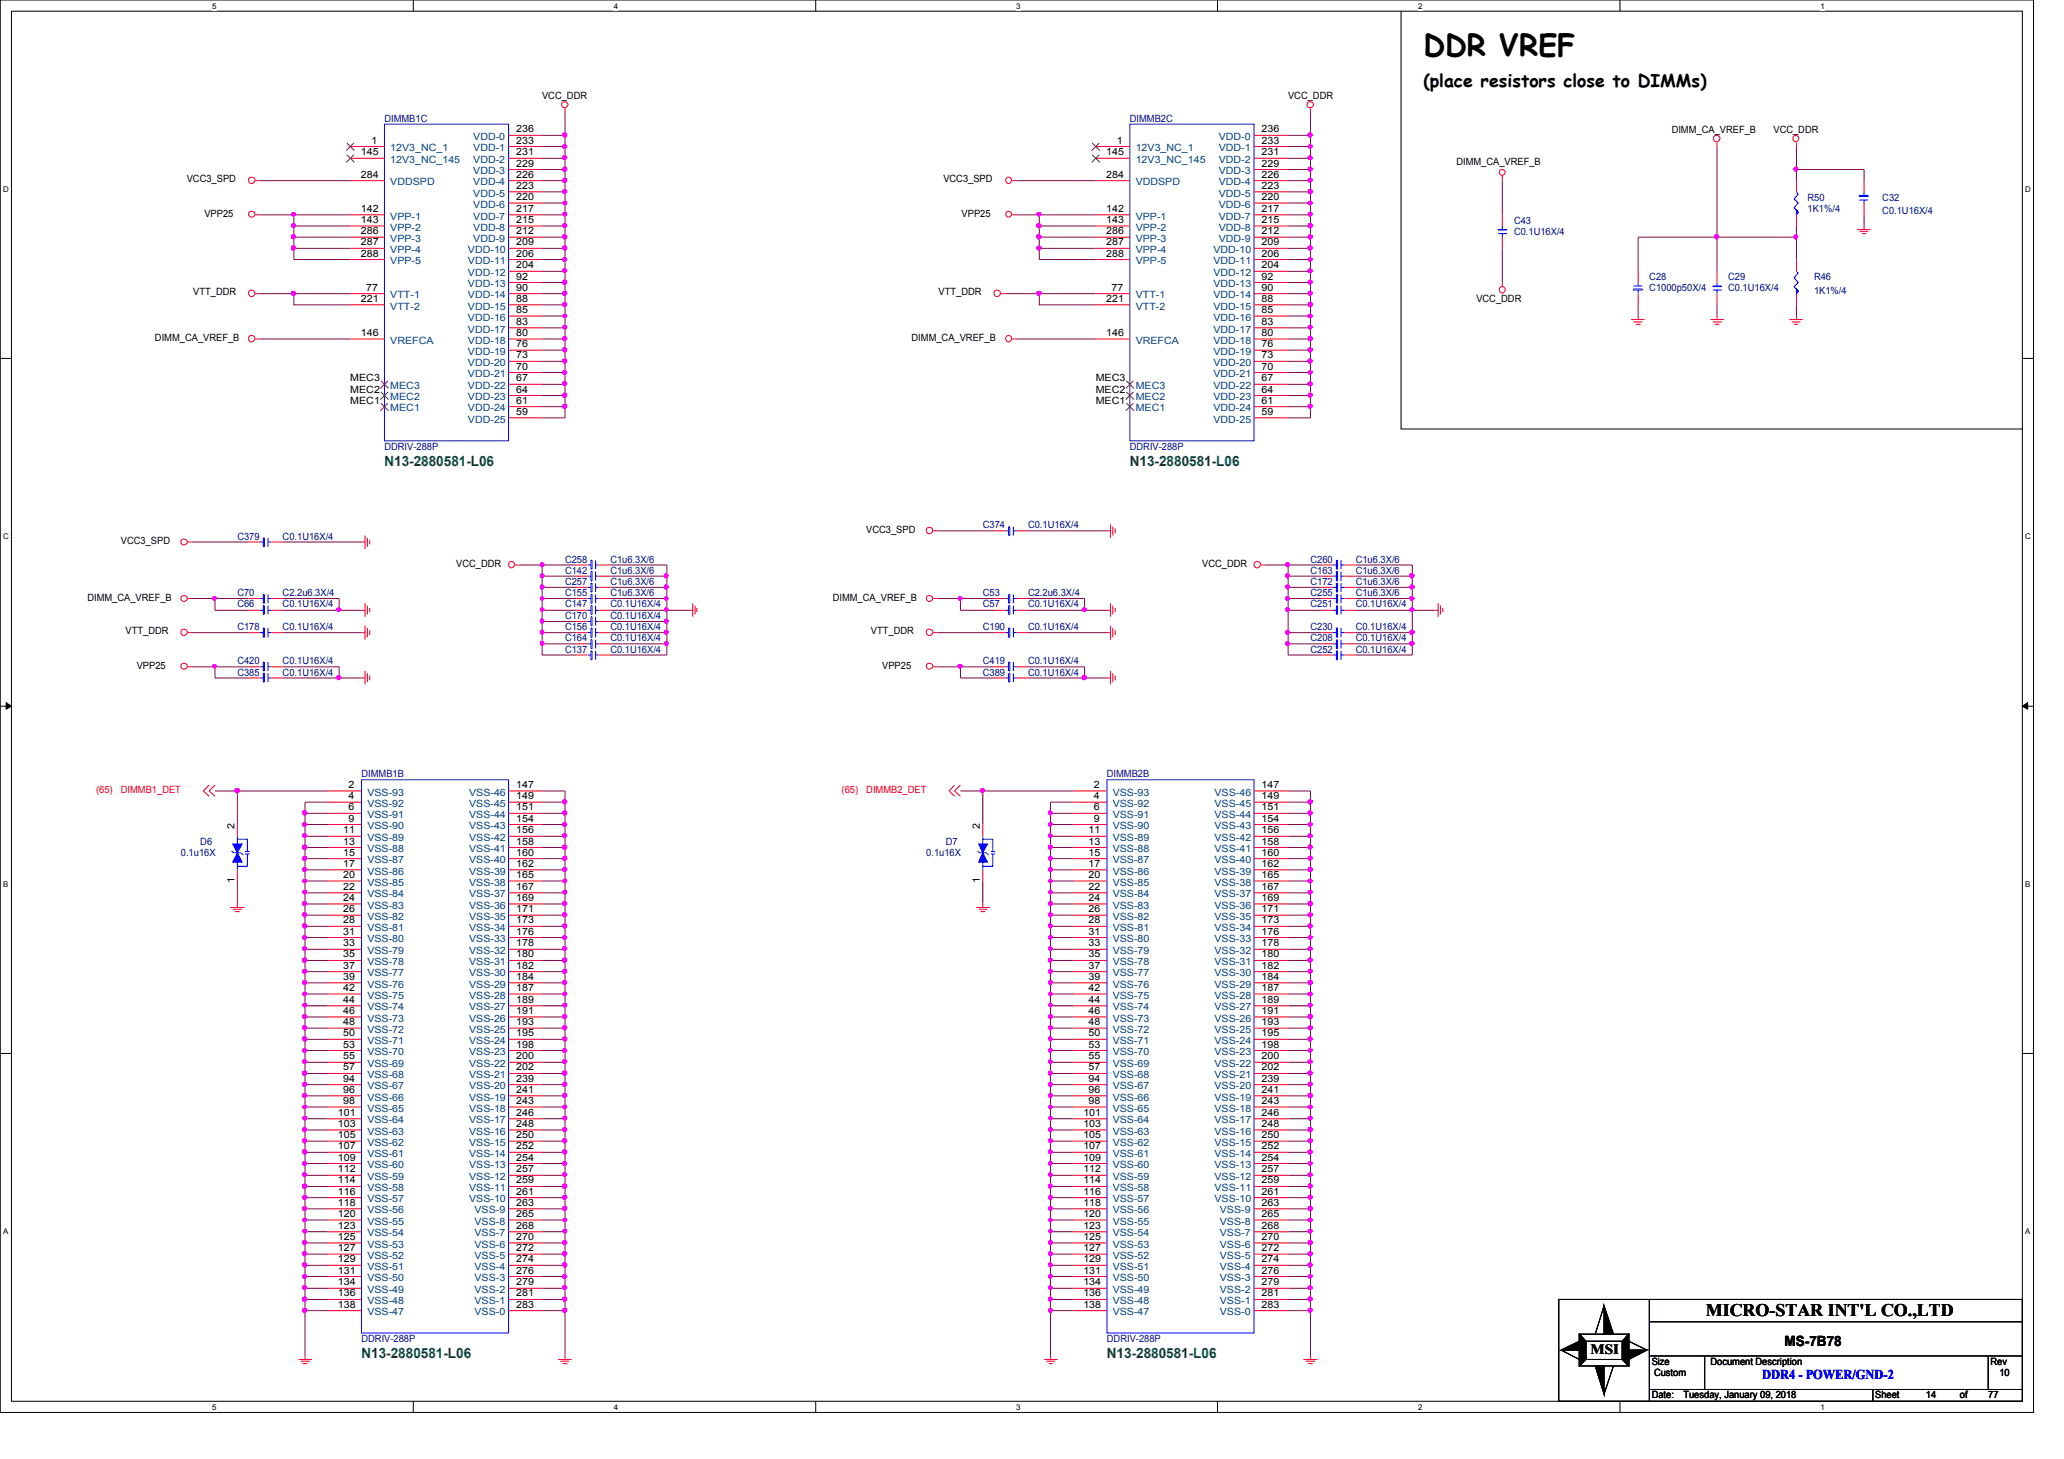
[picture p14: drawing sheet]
<svg xmlns="http://www.w3.org/2000/svg" width="297mm" height="210mm" viewBox="0 0 297 210" stroke-linecap="round" stroke-linejoin="round" font-family="sans-serif">
<defs><g id="words">
<text font-size="4.3" x="204.8" y="8">DDR VREF</text>
<g font-size="2.5">
<text x="204.8" y="12.4">(place resistors close to DIMMs)</text>
<text x="245.5" y="189.3">MICRO-STAR INT'L CO.,LTD</text>
</g>
<g font-size="2" fill="#008000">
<text x="55.3" y="67">N13-2880581-L06</text>
<text x="162.6" y="67">N13-2880581-L06</text>
<text x="52" y="195.4">N13-2880581-L06</text>
<text x="159.3" y="195.4">N13-2880581-L06</text>
</g>
<g font-size="2">
<text x="228.9" y="194.7">MSI</text>
<text x="256.8" y="193.7">MS-7B78</text>
</g>
<text font-size="1.9" fill="#00f" x="253.6" y="198.4">DDR4 - POWER/GND-2</text>
<g font-size="1.4" fill="#000080">
<text x="55.3" y="17.5">DIMMB1C</text>
<text x="162.6" y="17.5">DIMMB2C</text>
<text x="260.1" y="28.9">R50</text>
<text x="270.9" y="28.9">C32</text>
<text x="217.9" y="32.2">C43</text>
<text x="217.9" y="33.8">C0.1U16X/4</text>
<text x="260.1" y="30.5">1K1%/4</text>
<text x="270.9" y="30.8">C0.1U16X/4</text>
<text x="237.4" y="40.3">C28</text>
<text x="237.4" y="41.9">C1000p50X/4</text>
<text x="248.7" y="40.3">C29</text>
<text x="248.7" y="41.9">C0.1U16X/4</text>
<text x="261.1" y="40.3">R46</text>
<text x="261.1" y="42.2">1K1%/4</text>
<text x="55.3" y="64.7">DDRIV-288P</text>
<text x="162.6" y="64.7">DDRIV-288P</text>
<text x="34.2" y="77.6">C379</text>
<text x="40.7" y="77.6">C0.1U16X/4</text>
<text x="141.4" y="76">C374</text>
<text x="148" y="76">C0.1U16X/4</text>
<text x="81.3" y="80.9">C258</text>
<text x="81.3" y="82.6">C142</text>
<text x="87.8" y="80.9">C1u6.3X/6</text>
<text x="87.8" y="82.6">C1u6.3X/6</text>
<text x="188.6" y="82.6">C163</text>
<text x="188.6" y="80.9">C260</text>
<text x="195.1" y="82.6">C1u6.3X/6</text>
<text x="195.1" y="80.9">C1u6.3X/6</text>
<text x="34.2" y="87.4">C66</text>
<text x="34.2" y="85.8">C70</text>
<text x="40.7" y="87.4">C0.1U16X/4</text>
<text x="40.7" y="85.8">C2.2u6.3X/4</text>
<text x="81.3" y="84.2">C257</text>
<text x="81.3" y="89.1">C170</text>
<text x="81.3" y="85.8">C155</text>
<text x="81.3" y="87.4">C147</text>
<text x="87.8" y="84.2">C1u6.3X/6</text>
<text x="87.8" y="89.1">C0.1U16X/4</text>
<text x="87.8" y="85.8">C1u6.3X/6</text>
<text x="87.8" y="87.4">C0.1U16X/4</text>
<text x="141.4" y="85.8">C53</text>
<text x="141.4" y="87.4">C57</text>
<text x="148" y="85.8">C2.2u6.3X/4</text>
<text x="148" y="87.4">C0.1U16X/4</text>
<text x="188.6" y="87.4">C251</text>
<text x="188.6" y="85.8">C255</text>
<text x="188.6" y="84.2">C172</text>
<text x="195.1" y="87.4">C0.1U16X/4</text>
<text x="195.1" y="85.8">C1u6.3X/6</text>
<text x="195.1" y="84.2">C1u6.3X/6</text>
<text x="34.2" y="90.7">C178</text>
<text x="34.2" y="95.5">C420</text>
<text x="40.7" y="90.7">C0.1U16X/4</text>
<text x="40.7" y="95.5">C0.1U16X/4</text>
<text x="81.3" y="90.7">C156</text>
<text x="81.3" y="93.9">C137</text>
<text x="81.3" y="92.3">C164</text>
<text x="87.8" y="90.7">C0.1U16X/4</text>
<text x="87.8" y="93.9">C0.1U16X/4</text>
<text x="87.8" y="92.3">C0.1U16X/4</text>
<text x="141.4" y="95.5">C419</text>
<text x="141.4" y="90.7">C190</text>
<text x="148" y="95.5">C0.1U16X/4</text>
<text x="148" y="90.7">C0.1U16X/4</text>
<text x="188.6" y="92.3">C208</text>
<text x="188.6" y="90.7">C230</text>
<text x="188.6" y="93.9">C252</text>
<text x="195.1" y="92.3">C0.1U16X/4</text>
<text x="195.1" y="90.7">C0.1U16X/4</text>
<text x="195.1" y="93.9">C0.1U16X/4</text>
<text x="34.2" y="97.2">C385</text>
<text x="40.7" y="97.2">C0.1U16X/4</text>
<text x="141.4" y="97.2">C389</text>
<text x="148" y="97.2">C0.1U16X/4</text>
<text x="52" y="111.8">DIMMB1B</text>
<text x="159.3" y="111.8">DIMMB2B</text>
<text x="26" y="123.2">0.1u16X</text>
<text x="28.8" y="121.6">D6</text>
<text x="133.3" y="123.2">0.1u16X</text>
<text x="136.1" y="121.6">D7</text>
<text x="52" y="193">DDRIV-288P</text>
<text x="159.3" y="193">DDRIV-288P</text>
</g>
<g font-size="1.4">
<text x="78" y="14.2">VCC_DDR</text>
<text x="185.4" y="14.2">VCC_DDR</text>
<text x="51.9" y="22.4">145</text>
<text x="53.5" y="20.7">1</text>
<text x="74.3" y="19">236</text>
<text x="74.3" y="20.7">233</text>
<text x="74.3" y="22.4">231</text>
<text x="74.3" y="24">229</text>
<text x="159.2" y="22.4">145</text>
<text x="160.7" y="20.7">1</text>
<text x="181.6" y="19">236</text>
<text x="181.6" y="20.7">233</text>
<text x="181.6" y="22.4">231</text>
<text x="181.6" y="24">229</text>
<text x="209.6" y="23.7">DIMM_CA_VREF_B</text>
<text x="240.6" y="19.1">DIMM_CA_VREF_B</text>
<text x="255.2" y="19.1">VCC_DDR</text>
<text x="26.9" y="26.2">VCC3_SPD</text>
<text x="51.9" y="25.6">284</text>
<text x="74.3" y="25.6">226</text>
<text x="74.3" y="27.2">223</text>
<text x="74.3" y="28.8">220</text>
<text x="135.8" y="26.2">VCC3_SPD</text>
<text x="159.2" y="25.6">284</text>
<text x="181.6" y="25.6">226</text>
<text x="181.6" y="27.2">223</text>
<text x="181.6" y="28.8">220</text>
<text x="29.4" y="31.2">VPP25</text>
<text x="51.9" y="35.3">287</text>
<text x="51.9" y="33.7">286</text>
<text x="51.9" y="32.1">143</text>
<text x="51.9" y="30.5">142</text>
<text x="74.3" y="30.5">217</text>
<text x="74.3" y="32.1">215</text>
<text x="74.3" y="33.7">212</text>
<text x="74.3" y="35.3">209</text>
<text x="138.4" y="31.2">VPP25</text>
<text x="159.2" y="35.3">287</text>
<text x="159.2" y="33.7">286</text>
<text x="159.2" y="32.1">143</text>
<text x="159.2" y="30.5">142</text>
<text x="181.6" y="30.5">217</text>
<text x="181.6" y="32.1">215</text>
<text x="181.6" y="33.7">212</text>
<text x="181.6" y="35.3">209</text>
<text x="51.9" y="36.9">288</text>
<text x="52.7" y="41.8">77</text>
<text x="74.3" y="36.9">206</text>
<text x="74.3" y="38.6">204</text>
<text x="74.3" y="40.2">92</text>
<text x="74.3" y="41.8">90</text>
<text x="159.2" y="36.9">288</text>
<text x="160" y="41.8">77</text>
<text x="181.6" y="36.9">206</text>
<text x="181.6" y="38.6">204</text>
<text x="181.6" y="40.2">92</text>
<text x="181.6" y="41.8">90</text>
<text x="27.8" y="42.5">VTT_DDR</text>
<text x="51.9" y="43.4">221</text>
<text x="74.3" y="43.4">88</text>
<text x="74.3" y="45">85</text>
<text x="74.3" y="46.7">83</text>
<text x="135.1" y="42.5">VTT_DDR</text>
<text x="159.2" y="43.4">221</text>
<text x="181.6" y="43.4">88</text>
<text x="181.6" y="45">85</text>
<text x="181.6" y="46.7">83</text>
<text x="212.5" y="43.5">VCC_DDR</text>
<text x="22.3" y="49">DIMM_CA_VREF_B</text>
<text x="51.9" y="48.3">146</text>
<text x="74.3" y="48.3">80</text>
<text x="74.3" y="50">76</text>
<text x="74.3" y="51.6">73</text>
<text x="74.3" y="53.2">70</text>
<text x="131.2" y="49">DIMM_CA_VREF_B</text>
<text x="159.2" y="48.3">146</text>
<text x="181.6" y="48.3">80</text>
<text x="181.6" y="50">76</text>
<text x="181.6" y="51.6">73</text>
<text x="181.6" y="53.2">70</text>
<text x="50.4" y="58.1">MEC1</text>
<text x="50.4" y="56.5">MEC2</text>
<text x="50.4" y="54.9">MEC3</text>
<text x="74.3" y="54.9">67</text>
<text x="74.3" y="56.5">64</text>
<text x="74.3" y="58.1">61</text>
<text x="74.3" y="59.7">59</text>
<text x="157.7" y="58.1">MEC1</text>
<text x="157.7" y="56.5">MEC2</text>
<text x="157.7" y="54.9">MEC3</text>
<text x="181.6" y="54.9">67</text>
<text x="181.6" y="56.5">64</text>
<text x="181.6" y="58.1">61</text>
<text x="181.6" y="59.7">59</text>
<text x="124.7" y="76.7">VCC3_SPD</text>
<text x="17.4" y="78.3">VCC3_SPD</text>
<text x="65.7" y="81.5">VCC_DDR</text>
<text x="173" y="81.5">VCC_DDR</text>
<text x="12.6" y="86.4">DIMM_CA_VREF_B</text>
<text x="119.8" y="86.4">DIMM_CA_VREF_B</text>
<text x="18.1" y="91.3">VTT_DDR</text>
<text x="125.3" y="91.3">VTT_DDR</text>
<text x="19.7" y="96.2">VPP25</text>
<text x="127" y="96.2">VPP25</text>
<text x="50.2" y="113.4">2</text>
<text x="74.3" y="113.4">147</text>
<text x="157.4" y="113.4">2</text>
<text x="181.6" y="113.4">147</text>
<text x="33.7" y="119.2" transform="rotate(-90 33.7 119.2)">2</text>
<text x="49.4" y="119.9">11</text>
<text x="50.2" y="118.2">9</text>
<text x="50.2" y="116.6">6</text>
<text x="50.2" y="115">4</text>
<text x="74.3" y="119.9">156</text>
<text x="74.3" y="118.2">154</text>
<text x="74.3" y="116.6">151</text>
<text x="74.3" y="115">149</text>
<text x="141" y="119.2" transform="rotate(-90 141 119.2)">2</text>
<text x="156.7" y="119.9">11</text>
<text x="157.4" y="118.2">9</text>
<text x="157.4" y="116.6">6</text>
<text x="157.4" y="115">4</text>
<text x="181.6" y="119.9">156</text>
<text x="181.6" y="118.2">154</text>
<text x="181.6" y="116.6">151</text>
<text x="181.6" y="115">149</text>
<text x="49.4" y="124.7">17</text>
<text x="49.4" y="123.1">15</text>
<text x="49.4" y="121.5">13</text>
<text x="74.3" y="124.7">162</text>
<text x="74.3" y="123.1">160</text>
<text x="74.3" y="121.5">158</text>
<text x="156.7" y="124.7">17</text>
<text x="156.7" y="123.1">15</text>
<text x="156.7" y="121.5">13</text>
<text x="181.6" y="124.7">162</text>
<text x="181.6" y="123.1">160</text>
<text x="181.6" y="121.5">158</text>
<text x="33.7" y="127.1" transform="rotate(-90 33.7 127.1)">1</text>
<text x="49.4" y="131.2">26</text>
<text x="49.4" y="129.6">24</text>
<text x="49.4" y="128">22</text>
<text x="49.4" y="126.3">20</text>
<text x="74.3" y="131.2">171</text>
<text x="74.3" y="129.6">169</text>
<text x="74.3" y="128">167</text>
<text x="74.3" y="126.3">165</text>
<text x="141" y="127.1" transform="rotate(-90 141 127.1)">1</text>
<text x="156.7" y="131.2">26</text>
<text x="156.7" y="129.6">24</text>
<text x="156.7" y="128">22</text>
<text x="156.7" y="126.3">20</text>
<text x="181.6" y="131.2">171</text>
<text x="181.6" y="129.6">169</text>
<text x="181.6" y="128">167</text>
<text x="181.6" y="126.3">165</text>
<text x="49.4" y="137.8">35</text>
<text x="49.4" y="136.1">33</text>
<text x="49.4" y="134.5">31</text>
<text x="49.4" y="132.8">28</text>
<text x="74.3" y="137.8">180</text>
<text x="74.3" y="136.1">178</text>
<text x="74.3" y="134.5">176</text>
<text x="74.3" y="132.8">173</text>
<text x="156.7" y="137.8">35</text>
<text x="156.7" y="136.1">33</text>
<text x="156.7" y="134.5">31</text>
<text x="156.7" y="132.8">28</text>
<text x="181.6" y="137.8">180</text>
<text x="181.6" y="136.1">178</text>
<text x="181.6" y="134.5">176</text>
<text x="181.6" y="132.8">173</text>
<text x="49.4" y="142.6">42</text>
<text x="49.4" y="141">39</text>
<text x="49.4" y="139.4">37</text>
<text x="74.3" y="142.6">187</text>
<text x="74.3" y="141">184</text>
<text x="74.3" y="139.4">182</text>
<text x="156.7" y="142.6">42</text>
<text x="156.7" y="141">39</text>
<text x="156.7" y="139.4">37</text>
<text x="181.6" y="142.6">187</text>
<text x="181.6" y="141">184</text>
<text x="181.6" y="139.4">182</text>
<text x="49.4" y="144.3">44</text>
<text x="49.4" y="149.1">50</text>
<text x="49.4" y="147.5">48</text>
<text x="49.4" y="145.9">46</text>
<text x="74.3" y="149.1">195</text>
<text x="74.3" y="147.5">193</text>
<text x="74.3" y="145.9">191</text>
<text x="74.3" y="144.3">189</text>
<text x="156.7" y="144.3">44</text>
<text x="156.7" y="149.1">50</text>
<text x="156.7" y="147.5">48</text>
<text x="156.7" y="145.9">46</text>
<text x="181.6" y="149.1">195</text>
<text x="181.6" y="147.5">193</text>
<text x="181.6" y="145.9">191</text>
<text x="181.6" y="144.3">189</text>
<text x="49.4" y="155.6">94</text>
<text x="49.4" y="154">57</text>
<text x="49.4" y="152.4">55</text>
<text x="49.4" y="150.7">53</text>
<text x="74.3" y="155.6">239</text>
<text x="74.3" y="154">202</text>
<text x="74.3" y="152.4">200</text>
<text x="74.3" y="150.7">198</text>
<text x="156.7" y="155.6">94</text>
<text x="156.7" y="154">57</text>
<text x="156.7" y="152.4">55</text>
<text x="156.7" y="150.7">53</text>
<text x="181.6" y="155.6">239</text>
<text x="181.6" y="154">202</text>
<text x="181.6" y="152.4">200</text>
<text x="181.6" y="150.7">198</text>
<text x="48.6" y="160.5">101</text>
<text x="49.4" y="158.8">98</text>
<text x="49.4" y="157.2">96</text>
<text x="74.3" y="160.5">246</text>
<text x="74.3" y="158.8">243</text>
<text x="74.3" y="157.2">241</text>
<text x="155.9" y="160.5">101</text>
<text x="156.7" y="158.8">98</text>
<text x="156.7" y="157.2">96</text>
<text x="181.6" y="160.5">246</text>
<text x="181.6" y="158.8">243</text>
<text x="181.6" y="157.2">241</text>
<text x="48.6" y="167">109</text>
<text x="48.6" y="165.4">107</text>
<text x="48.6" y="163.7">105</text>
<text x="48.6" y="162.1">103</text>
<text x="74.3" y="167">254</text>
<text x="74.3" y="165.4">252</text>
<text x="74.3" y="163.7">250</text>
<text x="74.3" y="162.1">248</text>
<text x="155.9" y="167">109</text>
<text x="155.9" y="165.4">107</text>
<text x="155.9" y="163.7">105</text>
<text x="155.9" y="162.1">103</text>
<text x="181.6" y="167">254</text>
<text x="181.6" y="165.4">252</text>
<text x="181.6" y="163.7">250</text>
<text x="181.6" y="162.1">248</text>
<text x="48.6" y="173.5">118</text>
<text x="48.6" y="171.9">116</text>
<text x="48.6" y="170.3">114</text>
<text x="48.6" y="168.7">112</text>
<text x="74.3" y="171.9">261</text>
<text x="74.3" y="170.3">259</text>
<text x="74.3" y="168.7">257</text>
<text x="74.3" y="173.5">263</text>
<text x="155.9" y="173.5">118</text>
<text x="155.9" y="171.9">116</text>
<text x="155.9" y="170.3">114</text>
<text x="155.9" y="168.7">112</text>
<text x="181.6" y="171.9">261</text>
<text x="181.6" y="170.3">259</text>
<text x="181.6" y="168.7">257</text>
<text x="181.6" y="173.5">263</text>
<text x="48.6" y="178.4">125</text>
<text x="48.6" y="176.8">123</text>
<text x="48.6" y="175.1">120</text>
<text x="74.3" y="178.4">270</text>
<text x="74.3" y="176.8">268</text>
<text x="74.3" y="175.1">265</text>
<text x="155.9" y="178.4">125</text>
<text x="155.9" y="176.8">123</text>
<text x="155.9" y="175.1">120</text>
<text x="181.6" y="178.4">270</text>
<text x="181.6" y="176.8">268</text>
<text x="181.6" y="175.1">265</text>
<text x="48.6" y="184.9">134</text>
<text x="48.6" y="183.2">131</text>
<text x="48.6" y="181.6">129</text>
<text x="48.6" y="180">127</text>
<text x="74.3" y="184.9">279</text>
<text x="74.3" y="183.2">276</text>
<text x="74.3" y="181.6">274</text>
<text x="74.3" y="180">272</text>
<text x="155.9" y="184.9">134</text>
<text x="155.9" y="183.2">131</text>
<text x="155.9" y="181.6">129</text>
<text x="155.9" y="180">127</text>
<text x="181.6" y="184.9">279</text>
<text x="181.6" y="183.2">276</text>
<text x="181.6" y="181.6">274</text>
<text x="181.6" y="180">272</text>
<text x="48.6" y="188.1">138</text>
<text x="48.6" y="186.5">136</text>
<text x="74.3" y="188.1">283</text>
<text x="74.3" y="186.5">281</text>
<text x="155.9" y="188.1">138</text>
<text x="155.9" y="186.5">136</text>
<text x="181.6" y="188.1">283</text>
<text x="181.6" y="186.5">281</text>
<text x="237.7" y="196.3">Size</text>
<text x="238" y="198">Custom</text>
<text x="246.2" y="196.3">Document Description</text>
<text x="286.5" y="196.3">Rev</text>
<text x="287.7" y="198">10</text>
<text x="237.7" y="201.2">Date:</text>
<text x="242.3" y="201.2">Tuesday, January 09, 2018</text>
<text x="269.9" y="201.2">Sheet</text>
<text x="277.2" y="201.2">14</text>
<text x="282.1" y="201.2">of</text>
<text x="286.1" y="201.2">77</text>
</g>
<g font-size="1.4" fill="#004080">
<text x="56.2" y="21.8">12V3_NC_1</text>
<text x="56.2" y="23.5">12V3_NC_145</text>
<text x="68.1" y="20.2">VDD-0</text>
<text x="68.1" y="21.8">VDD-1</text>
<text x="68.1" y="23.5">VDD-2</text>
<text x="163.4" y="21.8">12V3_NC_1</text>
<text x="163.4" y="23.5">12V3_NC_145</text>
<text x="175.4" y="20.2">VDD-0</text>
<text x="175.4" y="21.8">VDD-1</text>
<text x="175.4" y="23.5">VDD-2</text>
<text x="56.2" y="26.7">VDDSPD</text>
<text x="68.1" y="25.1">VDD-3</text>
<text x="68.1" y="26.7">VDD-4</text>
<text x="68.1" y="28.3">VDD-5</text>
<text x="68.1" y="29.9">VDD-6</text>
<text x="163.4" y="26.7">VDDSPD</text>
<text x="175.4" y="25.1">VDD-3</text>
<text x="175.4" y="26.7">VDD-4</text>
<text x="175.4" y="28.3">VDD-5</text>
<text x="175.4" y="29.9">VDD-6</text>
<text x="56.2" y="34.8">VPP-3</text>
<text x="56.2" y="33.2">VPP-2</text>
<text x="56.2" y="31.6">VPP-1</text>
<text x="68.1" y="31.6">VDD-7</text>
<text x="68.1" y="33.2">VDD-8</text>
<text x="68.1" y="34.8">VDD-9</text>
<text x="163.4" y="34.8">VPP-3</text>
<text x="163.4" y="33.2">VPP-2</text>
<text x="163.4" y="31.6">VPP-1</text>
<text x="175.4" y="31.6">VDD-7</text>
<text x="175.4" y="33.2">VDD-8</text>
<text x="175.4" y="34.8">VDD-9</text>
<text x="56.2" y="36.4">VPP-4</text>
<text x="56.2" y="38">VPP-5</text>
<text x="67.3" y="36.4">VDD-10</text>
<text x="67.3" y="38">VDD-11</text>
<text x="67.3" y="39.7">VDD-12</text>
<text x="67.3" y="41.3">VDD-13</text>
<text x="163.4" y="36.4">VPP-4</text>
<text x="163.4" y="38">VPP-5</text>
<text x="174.6" y="36.4">VDD-10</text>
<text x="174.6" y="38">VDD-11</text>
<text x="174.6" y="39.7">VDD-12</text>
<text x="174.6" y="41.3">VDD-13</text>
<text x="56.2" y="44.5">VTT-2</text>
<text x="56.2" y="42.9">VTT-1</text>
<text x="67.3" y="42.9">VDD-14</text>
<text x="67.3" y="44.5">VDD-15</text>
<text x="67.3" y="46.1">VDD-16</text>
<text x="67.3" y="47.8">VDD-17</text>
<text x="163.4" y="44.5">VTT-2</text>
<text x="163.4" y="42.9">VTT-1</text>
<text x="174.6" y="42.9">VDD-14</text>
<text x="174.6" y="44.5">VDD-15</text>
<text x="174.6" y="46.1">VDD-16</text>
<text x="174.6" y="47.8">VDD-17</text>
<text x="56.2" y="49.4">VREFCA</text>
<text x="67.3" y="49.4">VDD-18</text>
<text x="67.3" y="51.1">VDD-19</text>
<text x="67.3" y="52.7">VDD-20</text>
<text x="163.4" y="49.4">VREFCA</text>
<text x="174.6" y="49.4">VDD-18</text>
<text x="174.6" y="51.1">VDD-19</text>
<text x="174.6" y="52.7">VDD-20</text>
<text x="56.2" y="59.2">MEC1</text>
<text x="56.2" y="57.6">MEC2</text>
<text x="56.2" y="56">MEC3</text>
<text x="67.3" y="54.3">VDD-21</text>
<text x="67.3" y="56">VDD-22</text>
<text x="67.3" y="57.6">VDD-23</text>
<text x="67.3" y="59.2">VDD-24</text>
<text x="163.4" y="59.2">MEC1</text>
<text x="163.4" y="57.6">MEC2</text>
<text x="163.4" y="56">MEC3</text>
<text x="174.6" y="54.3">VDD-21</text>
<text x="174.6" y="56">VDD-22</text>
<text x="174.6" y="57.6">VDD-23</text>
<text x="174.6" y="59.2">VDD-24</text>
<text x="67.3" y="60.8">VDD-25</text>
<text x="174.6" y="60.8">VDD-25</text>
<text x="52.9" y="119.3">VSS-90</text>
<text x="52.9" y="117.7">VSS-91</text>
<text x="52.9" y="116.1">VSS-92</text>
<text x="52.9" y="114.5">VSS-93</text>
<text x="67.5" y="119.3">VSS-43</text>
<text x="67.5" y="117.7">VSS-44</text>
<text x="67.5" y="116.1">VSS-45</text>
<text x="67.5" y="114.5">VSS-46</text>
<text x="160.1" y="119.3">VSS-90</text>
<text x="160.1" y="117.7">VSS-91</text>
<text x="160.1" y="116.1">VSS-92</text>
<text x="160.1" y="114.5">VSS-93</text>
<text x="174.8" y="119.3">VSS-43</text>
<text x="174.8" y="117.7">VSS-44</text>
<text x="174.8" y="116.1">VSS-45</text>
<text x="174.8" y="114.5">VSS-46</text>
<text x="52.9" y="125.8">VSS-86</text>
<text x="52.9" y="124.2">VSS-87</text>
<text x="52.9" y="122.6">VSS-88</text>
<text x="52.9" y="121">VSS-89</text>
<text x="67.5" y="125.8">VSS-39</text>
<text x="67.5" y="124.2">VSS-40</text>
<text x="67.5" y="122.6">VSS-41</text>
<text x="67.5" y="121">VSS-42</text>
<text x="160.1" y="125.8">VSS-86</text>
<text x="160.1" y="124.2">VSS-87</text>
<text x="160.1" y="122.6">VSS-88</text>
<text x="160.1" y="121">VSS-89</text>
<text x="174.8" y="125.8">VSS-39</text>
<text x="174.8" y="124.2">VSS-40</text>
<text x="174.8" y="122.6">VSS-41</text>
<text x="174.8" y="121">VSS-42</text>
<text x="52.9" y="130.7">VSS-83</text>
<text x="52.9" y="129.1">VSS-84</text>
<text x="52.9" y="127.4">VSS-85</text>
<text x="67.5" y="130.7">VSS-36</text>
<text x="67.5" y="129.1">VSS-37</text>
<text x="67.5" y="127.4">VSS-38</text>
<text x="160.1" y="130.7">VSS-83</text>
<text x="160.1" y="129.1">VSS-84</text>
<text x="160.1" y="127.4">VSS-85</text>
<text x="174.8" y="130.7">VSS-36</text>
<text x="174.8" y="129.1">VSS-37</text>
<text x="174.8" y="127.4">VSS-38</text>
<text x="52.9" y="137.2">VSS-79</text>
<text x="52.9" y="135.6">VSS-80</text>
<text x="52.9" y="133.9">VSS-81</text>
<text x="52.9" y="132.3">VSS-82</text>
<text x="67.5" y="137.2">VSS-32</text>
<text x="67.5" y="135.6">VSS-33</text>
<text x="67.5" y="133.9">VSS-34</text>
<text x="67.5" y="132.3">VSS-35</text>
<text x="160.1" y="137.2">VSS-79</text>
<text x="160.1" y="135.6">VSS-80</text>
<text x="160.1" y="133.9">VSS-81</text>
<text x="160.1" y="132.3">VSS-82</text>
<text x="174.8" y="137.2">VSS-32</text>
<text x="174.8" y="135.6">VSS-33</text>
<text x="174.8" y="133.9">VSS-34</text>
<text x="174.8" y="132.3">VSS-35</text>
<text x="52.9" y="143.7">VSS-75</text>
<text x="52.9" y="142.1">VSS-76</text>
<text x="52.9" y="140.5">VSS-77</text>
<text x="52.9" y="138.9">VSS-78</text>
<text x="67.5" y="143.7">VSS-28</text>
<text x="67.5" y="142.1">VSS-29</text>
<text x="67.5" y="140.5">VSS-30</text>
<text x="67.5" y="138.9">VSS-31</text>
<text x="160.1" y="143.7">VSS-75</text>
<text x="160.1" y="142.1">VSS-76</text>
<text x="160.1" y="140.5">VSS-77</text>
<text x="160.1" y="138.9">VSS-78</text>
<text x="174.8" y="143.7">VSS-28</text>
<text x="174.8" y="142.1">VSS-29</text>
<text x="174.8" y="140.5">VSS-30</text>
<text x="174.8" y="138.9">VSS-31</text>
<text x="52.9" y="145.4">VSS-74</text>
<text x="52.9" y="148.6">VSS-72</text>
<text x="52.9" y="147">VSS-73</text>
<text x="67.5" y="148.6">VSS-25</text>
<text x="67.5" y="147">VSS-26</text>
<text x="67.5" y="145.4">VSS-27</text>
<text x="160.1" y="145.4">VSS-74</text>
<text x="160.1" y="148.6">VSS-72</text>
<text x="160.1" y="147">VSS-73</text>
<text x="174.8" y="148.6">VSS-25</text>
<text x="174.8" y="147">VSS-26</text>
<text x="174.8" y="145.4">VSS-27</text>
<text x="52.9" y="155.1">VSS-68</text>
<text x="52.9" y="153.5">VSS-69</text>
<text x="52.9" y="151.8">VSS-70</text>
<text x="52.9" y="150.2">VSS-71</text>
<text x="67.5" y="155.1">VSS-21</text>
<text x="67.5" y="153.5">VSS-22</text>
<text x="67.5" y="151.8">VSS-23</text>
<text x="67.5" y="150.2">VSS-24</text>
<text x="160.1" y="155.1">VSS-68</text>
<text x="160.1" y="153.5">VSS-69</text>
<text x="160.1" y="151.8">VSS-70</text>
<text x="160.1" y="150.2">VSS-71</text>
<text x="174.8" y="155.1">VSS-21</text>
<text x="174.8" y="153.5">VSS-22</text>
<text x="174.8" y="151.8">VSS-23</text>
<text x="174.8" y="150.2">VSS-24</text>
<text x="52.9" y="161.6">VSS-64</text>
<text x="52.9" y="159.9">VSS-65</text>
<text x="52.9" y="158.3">VSS-66</text>
<text x="52.9" y="156.7">VSS-67</text>
<text x="67.5" y="161.6">VSS-17</text>
<text x="67.5" y="159.9">VSS-18</text>
<text x="67.5" y="158.3">VSS-19</text>
<text x="67.5" y="156.7">VSS-20</text>
<text x="160.1" y="161.6">VSS-64</text>
<text x="160.1" y="159.9">VSS-65</text>
<text x="160.1" y="158.3">VSS-66</text>
<text x="160.1" y="156.7">VSS-67</text>
<text x="174.8" y="161.6">VSS-17</text>
<text x="174.8" y="159.9">VSS-18</text>
<text x="174.8" y="158.3">VSS-19</text>
<text x="174.8" y="156.7">VSS-20</text>
<text x="52.9" y="166.5">VSS-61</text>
<text x="52.9" y="164.8">VSS-62</text>
<text x="52.9" y="163.2">VSS-63</text>
<text x="67.5" y="166.5">VSS-14</text>
<text x="67.5" y="164.8">VSS-15</text>
<text x="67.5" y="163.2">VSS-16</text>
<text x="160.1" y="166.5">VSS-61</text>
<text x="160.1" y="164.8">VSS-62</text>
<text x="160.1" y="163.2">VSS-63</text>
<text x="174.8" y="166.5">VSS-14</text>
<text x="174.8" y="164.8">VSS-15</text>
<text x="174.8" y="163.2">VSS-16</text>
<text x="52.9" y="173">VSS-57</text>
<text x="52.9" y="171.4">VSS-58</text>
<text x="52.9" y="169.8">VSS-59</text>
<text x="52.9" y="168.1">VSS-60</text>
<text x="67.5" y="173">VSS-10</text>
<text x="67.5" y="171.4">VSS-11</text>
<text x="67.5" y="169.8">VSS-12</text>
<text x="67.5" y="168.1">VSS-13</text>
<text x="160.1" y="173">VSS-57</text>
<text x="160.1" y="171.4">VSS-58</text>
<text x="160.1" y="169.8">VSS-59</text>
<text x="160.1" y="168.1">VSS-60</text>
<text x="174.8" y="173">VSS-10</text>
<text x="174.8" y="171.4">VSS-11</text>
<text x="174.8" y="169.8">VSS-12</text>
<text x="174.8" y="168.1">VSS-13</text>
<text x="52.9" y="179.5">VSS-53</text>
<text x="52.9" y="177.9">VSS-54</text>
<text x="52.9" y="176.2">VSS-55</text>
<text x="52.9" y="174.6">VSS-56</text>
<text x="68.3" y="179.5">VSS-6</text>
<text x="68.3" y="177.9">VSS-7</text>
<text x="68.3" y="176.2">VSS-8</text>
<text x="68.3" y="174.6">VSS-9</text>
<text x="160.1" y="179.5">VSS-53</text>
<text x="160.1" y="177.9">VSS-54</text>
<text x="160.1" y="176.2">VSS-55</text>
<text x="160.1" y="174.6">VSS-56</text>
<text x="175.6" y="179.5">VSS-6</text>
<text x="175.6" y="177.9">VSS-7</text>
<text x="175.6" y="176.2">VSS-8</text>
<text x="175.6" y="174.6">VSS-9</text>
<text x="52.9" y="184.3">VSS-50</text>
<text x="52.9" y="182.7">VSS-51</text>
<text x="52.9" y="181.1">VSS-52</text>
<text x="68.3" y="184.3">VSS-3</text>
<text x="68.3" y="182.7">VSS-4</text>
<text x="68.3" y="181.1">VSS-5</text>
<text x="160.1" y="184.3">VSS-50</text>
<text x="160.1" y="182.7">VSS-51</text>
<text x="160.1" y="181.1">VSS-52</text>
<text x="175.6" y="184.3">VSS-3</text>
<text x="175.6" y="182.7">VSS-4</text>
<text x="175.6" y="181.1">VSS-5</text>
<text x="52.9" y="189.2">VSS-47</text>
<text x="52.9" y="187.6">VSS-48</text>
<text x="52.9" y="186">VSS-49</text>
<text x="68.3" y="189.2">VSS-0</text>
<text x="68.3" y="187.6">VSS-1</text>
<text x="68.3" y="186">VSS-2</text>
<text x="160.1" y="189.2">VSS-47</text>
<text x="160.1" y="187.6">VSS-48</text>
<text x="160.1" y="186">VSS-49</text>
<text x="175.6" y="189.2">VSS-0</text>
<text x="175.6" y="187.6">VSS-1</text>
<text x="175.6" y="186">VSS-2</text>
</g>
<g font-size="1.4" fill="#f00">
<text x="13.8" y="114">(65)</text>
<text x="17.4" y="114">DIMMB1_DET</text>
<text x="121.1" y="114">(65)</text>
<text x="124.7" y="114">DIMMB2_DET</text>
</g>
<g font-size="1.1">
<text x="30.5" y="1.3">5</text>
<text x="88.3" y="1.3">4</text>
<text x="146.3" y="1.3">3</text>
<text x="204.1" y="1.3">2</text>
<text x="262" y="1.3">1</text>
<text x=".5" y="27.6">D</text>
<text x="291.5" y="27.6">D</text>
<text x=".5" y="77.6">C</text>
<text x="291.5" y="77.6">C</text>
<text x=".5" y="127.6">B</text>
<text x="291.5" y="127.6">B</text>
<text x=".5" y="177.5">A</text>
<text x="291.5" y="177.5">A</text>
<text x="30.5" y="202.9">5</text>
<text x="88.3" y="202.9">4</text>
<text x="146.3" y="202.9">3</text>
<text x="204.1" y="202.9">2</text>
<text x="262" y="202.9">1</text>
</g>
</g></defs>
<path d="M0 0h292.7v203.2h-292.7zM1.6 1.6h289.4v200h-289.4z" fill="none" stroke="#000" stroke-width=".14"/>
<g fill="#fff">
<path d="M30.5 .3h.6v1.2h-.6z"/>
<path d="M30.5 201.8h.6v1.3h-.6z"/>
</g>
<path d="M59.5 0v1.6M59.5 201.6v1.6" fill="none" stroke="#000" stroke-width=".14"/>
<g fill="#fff">
<path d="M88.3 .3h.6v1.2h-.6z"/>
<path d="M88.3 201.8h.6v1.3h-.6z"/>
</g>
<path d="M117.4 0v1.6M117.4 201.6v1.6" fill="none" stroke="#000" stroke-width=".14"/>
<g fill="#fff">
<path d="M146.3 .3h.6v1.2h-.6z"/>
<path d="M146.3 201.8h.6v1.3h-.6z"/>
</g>
<path d="M175.2 0v1.6M175.2 201.6v1.6" fill="none" stroke="#000" stroke-width=".14"/>
<g fill="#fff">
<path d="M204.1 .3h.6v1.2h-.6z"/>
<path d="M204.1 201.8h.6v1.3h-.6z"/>
</g>
<path d="M233.1 0v1.6M233.1 201.6v1.6" fill="none" stroke="#000" stroke-width=".14"/>
<g fill="#fff">
<path d="M262 .3h.6v1.2h-.6z"/>
<path d="M262 201.8h.6v1.3h-.6z"/>
<path d="M.5 26.6h.7v1.3h-.7z"/>
<path d="M291.5 26.6h.7v1.3h-.7z"/>
<path d="M.5 76.5h.7v1.3h-.7z"/>
<path d="M291.5 76.5h.7v1.3h-.7z"/>
</g>
<path d="M0 51.6h1.6M291 51.6h1.7" fill="none" stroke="#000" stroke-width=".14"/>
<g fill="#fff">
<path d="M.5 126.6h.6v1.2h-.6z"/>
<path d="M291.5 126.6h.6v1.2h-.6z"/>
</g>
<path d="M0 101.6h1.6M.9 101.1l.7 .5-.7 .4zM291 101.6l.8-.5v.9zM291 101.6h1.7" fill="none" stroke="#000" stroke-width=".14"/>
<path d="M.9 101.1l.7 .5-.7 .4zM291 101.6l.8-.5v.9z" fill="#000"/>
<g fill="#fff">
<path d="M.5 176.5h.6v1.3h-.6z"/>
<path d="M291.5 176.5h.6v1.3h-.6z"/>
</g>
<g fill="none" stroke="#000" stroke-width=".14">
<path d="M201.6 1.6v60.1h89.4M0 151.6h1.6M291 151.6h1.7M224.3 186.9h66.7v14.7h-66.7zM224.7 194.2l2.6 1.4M224.7 194.2l2.6-1.2v1.2zM227.3 191.9h7.1v4.6h-7.1zM227.3 191.9l.9 1.1v2.6l-.9 .9zM227.3 191.9l.9 1.1M228.2 193h5.3v2.6h-5.3zM228.2 195.6l-.9 .9M229.6 196.5h1.2v4.1z"/>
<path d="M230.8 187.9l1.4 4h-1.4zM230.8 187.9l-1.2 4M232.2 196.5l-1.4 4.1M233.5 195.6l.9 .9M234.4 191.9v4.6l-.9-.9v-2.6zM234.4 191.9l-.9 1.1M234.4 194.2h2.6l-2.6 1.4zM234.4 193l2.6 1.2M237.4 199.9h53.6M237.4 195.1h53.6M237.4 190.2h53.6M237.4 186.9v14.7"/>
<path d="M245.3 195.1v4.8M269.5 199.9v1.7M286.1 195.1v4.8"/>
</g>
<g fill="none" stroke="#f00" stroke-width=".14">
<path d="M81.3 15.6v.7M180.5 19.5h4.9M188.6 15.6v.7M36.8 30.9h.6M36.8 26h.6M145.7 30.9h.6M145.7 26h.6M157.7 35.7h4.9M157.7 34.1h4.9M157.7 37.3h4.9M157.7 32.5h4.9M157.7 30.9h4.9"/>
<path d="M157.7 21.1h4.9M157.7 22.8h4.9M157.7 26h4.9M180.5 21.1h4.9M180.5 22.8h4.9M180.5 24.4h4.9M180.5 26h4.9M180.5 27.6h4.9M180.5 29.2h4.9M180.5 30.9h4.9M180.5 32.5h4.9M180.5 34.1h4.9"/>
<path d="M180.5 35.7h4.9M180.5 37.3h4.9M180.5 39h4.9M216.2 25.3v.7M216.2 30.9v1.6M216.2 34.1v1.6M235.8 39v1.6M247.1 20.5v.6M258.5 20.5v.6M267.3 33h1.9M267.6 33.3h1.3M267.9 33.6h.7"/>
<path d="M268.3 32.5v.5M36.8 48.8h.6M36.8 42.2h.6M144.1 42.2h.6M145.7 48.8h.6M157.7 43.9h4.9M157.7 42.2h4.9M157.7 48.8h4.9M162.6 58.5h.1M162.6 56.9h.1M162.6 55.3h.1M180.5 40.6h4.9"/>
<path d="M180.5 42.2h4.9M180.5 43.9h4.9M180.5 45.5h4.9M180.5 47.2h4.9M180.5 48.8h4.9M180.5 50.4h4.9M180.5 52h4.9M180.5 53.6h4.9M180.5 55.3h4.9M180.5 56.9h4.9M180.5 58.5h4.9M216.2 40.6v.6"/>
<path d="M234.7 46h2M235.1 46.3h1.2M235.4 46.7h.7M235.8 45.5v.5M235.8 42.2v1.7M246.2 46h1.9M246.5 46.3h1.3M246.8 46.7h.6M247.1 45.5v.5M257.5 46h2M257.9 46.3h1.2M258.2 46.7h.6"/>
<path d="M258.5 45.5v.5M27 78h.6M52 78h.5M52.5 77v2M52.9 77.4v1.3M53.2 77.7v.6M134.3 76.4h.6M159.3 76.4h.5M159.8 75.4v2M160.1 75.8v1.2M160.5 76v.7M180.5 60.1h4.9"/>
<path d="M27 95.9h.6M27 86.1h.6M27 91h.6M35.8 87.8h1.6M35.8 86.1h1.6M35.8 97.5h1.6M39.1 87.8h1.6M39.1 86.1h1.6M39.1 97.5h1.6M52 87.8h.5M52 91h.5M52 97.5h.5"/>
<path d="M52.5 86.8v1.9M52.5 90v2M52.5 96.5v2M52.9 87.1v1.3M52.9 90.3v1.4M52.9 96.9v1.2M53.2 87.5v.6M53.2 90.7v.7M53.2 97.2v.7M74.1 81.3h.7M82.9 91h1.6M82.9 94.2h1.6"/>
<path d="M82.9 81.3h1.6M82.9 84.5h1.6M82.9 82.9h1.6M86.1 91h1.7M86.1 94.2h1.7M86.1 81.3h1.7M86.1 84.5h1.7M86.1 82.9h1.7M99.2 87.8h.5M99.7 86.8v1.9M100 87.1v1.3M100.3 87.5v.6"/>
<path d="M134.3 95.9h.6M134.3 86.1h.6M134.3 91h.6M143 95.9h1.7M143 86.1h1.7M143 87.8h1.7M143 97.5h1.7M146.3 95.9h1.7M146.3 86.1h1.7M146.3 87.8h1.7M146.3 97.5h1.7M159.3 87.8h.5"/>
<path d="M159.3 91h.5M159.3 97.5h.5M159.8 86.8v1.9M159.8 90v2M159.8 96.5v2M160.1 87.1v1.3M160.1 90.3v1.4M160.1 96.9v1.2M160.5 87.5v.6M160.5 90.7v.7M160.5 97.2v.7M181.5 81.3h.6"/>
<path d="M190.2 92.6h1.6M190.2 87.8h1.6M190.2 91h1.6M190.2 94.2h1.6M190.2 82.9h1.6M193.5 92.6h1.6M193.5 87.8h1.6M193.5 91h1.6M193.5 94.2h1.6M193.5 82.9h1.6M206.5 87.8h.5M207 86.8v1.9"/>
<path d="M207.3 87.1v1.3M207.6 87.5v.6M30.1 112.9l-.9 .9 .9 .8M30.9 112.9l-.8 .9 .8 .8M137.4 112.9l-.8 .9 .8 .8M138.2 112.9l-.8 .9 .8 .8M33.1 130.6h2.1M33.5 130.8h1.3M33.8 131.2h.7M34.2 130.1v.5M140.5 130.6h2M140.8 130.8h1.3"/>
<path d="M141.1 131.2h.7M141.4 130.1v.5M43 195.6h1.9M43.3 195.8h1.3M43.6 196.2h.6M43.9 195.1v.5M80.3 195.6h2M80.6 195.8h1.3M81 196.2h.7M81.3 195.1v.5M150.2 195.6h2M150.6 195.8h1.2"/>
<path d="M150.9 196.2h.6M151.2 195.1v.5M187.6 195.6h2M187.9 195.8h1.4M188.3 196.2h.6M188.6 195.1v.5"/>
<circle cx="81.3" cy="15.1" r=".45"/>
<circle cx="188.6" cy="15.1" r=".45"/>
<circle cx="247.1" cy="19.9" r=".48"/>
<circle cx="258.4" cy="19.9" r=".45"/>
<circle cx="36.2" cy="25.9" r=".48"/>
<circle cx="36.2" cy="30.8" r=".45"/>
<circle cx="145.1" cy="25.9" r=".45"/>
<circle cx="145.2" cy="30.8" r=".42"/>
<circle cx="216.2" cy="24.8" r=".42"/>
<circle cx="36.2" cy="42.2" r=".48"/>
<circle cx="36.2" cy="48.7" r=".48"/>
<circle cx="143.5" cy="42.2" r=".48"/>
<circle cx="145.1" cy="48.7" r=".45"/>
<circle cx="216.2" cy="41.7" r=".45"/>
<circle cx="26.5" cy="78" r=".45"/>
<circle cx="133.8" cy="76.3" r=".48"/>
<circle cx="26.5" cy="91" r=".48"/>
<circle cx="26.5" cy="95.8" r=".45"/>
<circle cx="26.5" cy="86.1" r=".45"/>
<circle cx="73.6" cy="81.2" r=".45"/>
<circle cx="133.8" cy="91" r=".48"/>
<circle cx="133.8" cy="86.1" r=".45"/>
<circle cx="133.8" cy="95.8" r=".45"/>
<circle cx="180.9" cy="81.2" r=".48"/>
</g>
<g fill="#000">
<path d="M224.7 194.2l2.6-1.2v1.2zM230.8 187.9l1.4 4h-1.4zM234.4 194.2h2.6l-2.6 1.4zM229.6 196.5h1.2v4.1z"/>
<path d="M227.3 191.9l.9 1.1v2.6l-.9 .9z" fill-rule="evenodd"/>
<path d="M227.3 191.9l.9 1.1v2.6l-.9 .9z" fill-rule="evenodd"/>
<path d="M227.3 191.9l.9 1.1v2.6l-.9 .9z" fill-rule="evenodd"/>
<path d="M234.4 191.9v4.6l-.9-.9v-2.6z" fill-rule="evenodd"/>
<path d="M234.4 191.9v4.6l-.9-.9v-2.6z" fill-rule="evenodd"/>
<path d="M234.4 191.9v4.6l-.9-.9v-2.6z" fill-rule="evenodd"/>
</g>
<g fill="none" stroke="#00f" stroke-width=".14">
<path d="M162.6 17.9h17.9v45.5h-17.9zM215.6 33h1.3v.1h-1.3zM215.6 33.6h1.3M216.2 32.5v.5M216.2 33.6v.5M235.1 41.6h1.2v.1h-1.2zM235.1 41.1h1.2M235.8 41.7v.5M235.8 40.6v.5M37.4 87.8h.5M37.4 86.1h.5M37.4 97.5h.5"/>
<path d="M37.9 87.1h.2v1.3h-.2zM37.9 85.5h.2v1.3h-.2zM37.9 96.9h.2v1.2h-.2zM38.6 87.1v1.3M38.6 87.8h.5M38.6 85.5v1.3M38.6 86.1h.5M38.6 96.9v1.2M38.6 97.5h.5M84.5 91h.5M84.5 94.2h.5M84.5 81.3h.5"/>
<path d="M84.5 84.5h.5M84.5 82.9h.5M85 90.3h.2v1.4h-.2zM85 93.6h.2v1.3h-.2zM85 80.6h.2v1.3h-.2zM85 83.9h.2v1.3h-.2zM85 82.2h.2v1.4h-.2zM85.7 90.3v1.4M85.7 91h.4M85.7 93.6v1.3M85.7 94.2h.4M85.7 80.6v1.3"/>
<path d="M85.7 81.3h.4M85.7 83.9v1.3M85.7 84.5h.4M85.7 82.2v1.4M85.7 82.9h.4M144.7 95.9h.5M144.7 86.1h.5M144.7 87.8h.5M144.7 97.5h.5M145.2 95.3h.1v1.2h-.1zM145.2 85.5h.1v1.3h-.1zM145.2 87.1h.1v1.3h-.1z"/>
<path d="M145.2 96.9h.1v1.2h-.1zM145.8 95.3v1.2M145.8 95.9h.5M145.8 85.5v1.3M145.8 86.1h.5M145.8 87.1v1.3M145.8 87.8h.5M145.8 96.9v1.2M145.8 97.5h.5M191.8 92.6h.5M191.8 87.8h.5M191.8 91h.5"/>
<path d="M191.8 94.2h.5M191.8 82.9h.5M192.3 92h.2v1.3h-.2zM192.3 87.1h.2v1.3h-.2zM192.3 90.3h.2v1.4h-.2zM192.3 93.6h.2v1.3h-.2zM192.3 82.2h.2v1.4h-.2zM193 92v1.3M193 92.6h.5M193 87.1v1.3M193 87.8h.5M193 90.3v1.4"/>
<path d="M193 91h.5M193 93.6v1.3M193 94.2h.5M193 82.2v1.4M193 82.9h.5"/>
</g>
<path d="M157.2 20.6l1.1 1.1M157.2 22.3l1.1 1.1M158.2 20.6l-1.1 1.1M158.2 22.3l-1.1 1.1M162.1 58l1.1 1.1M162.1 56.4l1.1 1.1M162.1 54.8l1.1 1.1M163.1 58l-1.1 1.1M163.1 56.4l-1.1 1.1M163.1 54.8l-1.1 1.1" fill="none" stroke="#804000" stroke-width=".14"/>
<path d="M141.4 122.7l.7 1.3h-1.3z" fill="#00f"/>
<path d="M140.7 122.4l.2 .3h1l.4 .3M141.4 122.7l.7 1.3h-1.3z" fill="none" stroke="#00f" stroke-width=".14"/>
<path d="M140.8 121.4h1.3l-.7 1.3z" fill="#00f"/>
<g fill="none" stroke="#00f" stroke-width=".14">
<path d="M55.3 17.9h17.9v45.5h-17.9zM258.5 39l.3 .3-.6 .7 .6 .6-.6 .6 .6 .7-.3 .3M267.6 28.8h1.3M267.6 28.1h1.3v.2h-1.3zM268.3 27.6v.5M268.3 28.8v.4M246.5 41.7h1.3M246.5 41.1h1.3v.1h-1.3zM247.1 40.6v.5M247.1 41.7v.5M144.7 76.4h.5M145.2 75.8h.1v1.2h-.1z"/>
<path d="M145.8 75.8v1.2M145.8 76.4h.5M37.4 91h.5M37.4 95.9h.5M37.9 90.3h.2v1.4h-.2zM37.9 95.3h.2v1.2h-.2zM38.6 90.3v1.4M38.6 91h.5M38.6 95.3v1.2M38.6 95.9h.5M84.5 89.4h.5M84.5 86.1h.5"/>
<path d="M85 88.7h.2v1.3h-.2zM85 85.5h.2v1.3h-.2zM85.7 88.7v1.3M85.7 89.4h.4M85.7 85.5v1.3M85.7 86.1h.4M144.7 91h.5M145.2 90.3h.1v1.4h-.1zM145.8 90.3v1.4M145.8 91h.5M191.8 86.1h.5M191.8 84.5h.5"/>
<path d="M192.3 85.5h.2v1.3h-.2zM192.3 83.9h.2v1.3h-.2zM193 85.5v1.3M193 86.1h.5M193 83.9v1.3M193 84.5h.5M52 112.2h21.2v79.6h-21.2zM159.3 112.2h21.2v79.6h-21.2zM140.8 121.4h1.3l-.7 1.3zM141.4 120.3v1.1M141.4 124v1.1M141.4 120.7h1.5v1.8"/>
<path d="M142.6 122.9h.6M142.6 122.5h.6M142.9 122.9v1.7h-1.5"/>
</g>
<g fill="none" stroke="#f00" stroke-width=".14">
<path d="M73.2 19.5h4.8M50.4 35.7h4.9M50.4 34.1h4.9M50.4 37.3h4.9M50.4 32.5h4.9M50.4 30.9h4.9M50.4 21.1h4.9M50.4 22.8h4.9M50.4 26h4.9M73.2 21.1h4.8M73.2 22.8h4.8M73.2 24.4h4.8"/>
<path d="M73.2 26h4.8M73.2 27.6h4.8M73.2 29.2h4.8M73.2 30.9h4.8M73.2 32.5h4.8M73.2 34.1h4.8M73.2 35.7h4.8M73.2 37.3h4.8M73.2 39h4.8M247.1 39v1.6M268.3 26v1.6M268.3 29.2v1.7"/>
<path d="M50.4 43.9h4.9M50.4 42.2h4.9M50.4 48.8h4.9M55.3 58.5h.1M55.3 56.9h.1M55.3 55.3h.1M73.2 40.6h4.8M73.2 42.2h4.8M73.2 43.9h4.8M73.2 45.5h4.8M73.2 47.2h4.8M73.2 48.8h4.8"/>
<path d="M73.2 50.4h4.8M73.2 52h4.8M73.2 53.6h4.8M73.2 55.3h4.8M73.2 56.9h4.8M73.2 58.5h4.8M247.1 42.2v1.7M73.2 60.1h4.8M143 76.4h1.7M146.3 76.4h1.7M35.8 91h1.6M35.8 95.9h1.6"/>
<path d="M39.1 91h1.6M39.1 95.9h1.6M82.9 89.4h1.6M82.9 86.1h1.6M86.1 89.4h1.7M86.1 86.1h1.7M143 91h1.7M146.3 91h1.7M190.2 86.1h1.6M190.2 84.5h1.6M193.5 86.1h1.6M193.5 84.5h1.6"/>
<path d="M47.2 118.6h4.8M47.2 117h4.8M47.2 115.4h4.8M47.2 113.8h4.8M73.2 118.6h4.8M73.2 117h4.8M73.2 115.4h4.8M73.2 113.8h4.8M141.4 118.6v1.7M154.5 118.6h4.8M154.5 117h4.8M154.5 115.4h4.8"/>
<path d="M154.5 113.8h4.8M180.5 118.6h4.9M180.5 117h4.9M180.5 115.4h4.9M180.5 113.8h4.9M47.2 139.8h4.8M47.2 138.2h4.8M47.2 136.6h4.8M47.2 134.9h4.8M47.2 133.3h4.8M47.2 131.7h4.8M47.2 130.1h4.8"/>
<path d="M47.2 128.4h4.8M47.2 126.7h4.8M47.2 125.1h4.8M47.2 123.5h4.8M47.2 121.9h4.8M47.2 120.3h4.8M73.2 139.8h4.8M73.2 138.2h4.8M73.2 136.6h4.8M73.2 134.9h4.8M73.2 133.3h4.8M73.2 131.7h4.8"/>
<path d="M73.2 130.1h4.8M73.2 128.4h4.8M73.2 126.7h4.8M73.2 125.1h4.8M73.2 123.5h4.8M73.2 121.9h4.8M73.2 120.3h4.8M141.4 125.1v1.6M154.5 139.8h4.8M154.5 138.2h4.8M154.5 136.6h4.8M154.5 134.9h4.8"/>
<path d="M154.5 133.3h4.8M154.5 131.7h4.8M154.5 130.1h4.8M154.5 128.4h4.8M154.5 126.7h4.8M154.5 125.1h4.8M154.5 123.5h4.8M154.5 121.9h4.8M154.5 120.3h4.8M180.5 139.8h4.9M180.5 138.2h4.9M180.5 136.6h4.9"/>
<path d="M180.5 134.9h4.9M180.5 133.3h4.9M180.5 131.7h4.9M180.5 130.1h4.9M180.5 128.4h4.9M180.5 126.7h4.9M180.5 125.1h4.9M180.5 123.5h4.9M180.5 121.9h4.9M180.5 120.3h4.9M47.2 159.3h4.8M47.2 157.7h4.8"/>
<path d="M47.2 156h4.8M47.2 154.4h4.8M47.2 144.7h4.8M47.2 143h4.8M47.2 141.4h4.8M47.2 152.8h4.8M47.2 151.1h4.8M47.2 149.5h4.8M47.2 147.9h4.8M47.2 146.3h4.8M73.2 159.3h4.8M73.2 157.7h4.8"/>
<path d="M73.2 156h4.8M73.2 154.4h4.8M73.2 152.8h4.8M73.2 151.1h4.8M73.2 149.5h4.8M73.2 147.9h4.8M73.2 146.3h4.8M73.2 144.7h4.8M73.2 143h4.8M73.2 141.4h4.8M154.5 159.3h4.8M154.5 157.7h4.8"/>
<path d="M154.5 156h4.8M154.5 154.4h4.8M154.5 144.7h4.8M154.5 143h4.8M154.5 141.4h4.8M154.5 152.8h4.8M154.5 151.1h4.8M154.5 149.5h4.8M154.5 147.9h4.8M154.5 146.3h4.8M180.5 159.3h4.9M180.5 157.7h4.9"/>
<path d="M180.5 156h4.9M180.5 154.4h4.9M180.5 152.8h4.9M180.5 151.1h4.9M180.5 149.5h4.9M180.5 147.9h4.9M180.5 146.3h4.9M180.5 144.7h4.9M180.5 143h4.9M180.5 141.4h4.9M47.2 178.8h4.8M47.2 177.2h4.8"/>
<path d="M47.2 175.5h4.8M47.2 173.9h4.8M47.2 172.3h4.8M47.2 170.7h4.8M47.2 169.1h4.8M47.2 167.4h4.8M47.2 165.8h4.8M47.2 164.2h4.8M47.2 162.6h4.8M47.2 161h4.8M73.2 178.8h4.8M73.2 177.2h4.8"/>
<path d="M73.2 175.5h4.8M73.2 173.9h4.8M73.2 172.3h4.8M73.2 170.7h4.8M73.2 169.1h4.8M73.2 167.4h4.8M73.2 165.8h4.8M73.2 164.2h4.8M73.2 162.6h4.8M73.2 161h4.8M154.5 178.8h4.8M154.5 177.2h4.8"/>
<path d="M154.5 175.5h4.8M154.5 173.9h4.8M154.5 172.3h4.8M154.5 170.7h4.8M154.5 169.1h4.8M154.5 167.4h4.8M154.5 165.8h4.8M154.5 164.2h4.8M154.5 162.6h4.8M154.5 161h4.8M180.5 178.8h4.9M180.5 177.2h4.9"/>
<path d="M180.5 175.5h4.9M180.5 173.9h4.9M180.5 172.3h4.9M180.5 170.7h4.9M180.5 169.1h4.9M180.5 167.4h4.9M180.5 165.8h4.9M180.5 164.2h4.9M180.5 162.6h4.9M180.5 161h4.9M47.2 188.6h4.8M47.2 186.9h4.8"/>
<path d="M47.2 185.3h4.8M47.2 183.6h4.8M47.2 182h4.8M47.2 180.4h4.8M73.2 188.6h4.8M73.2 186.9h4.8M73.2 185.3h4.8M73.2 183.6h4.8M73.2 182h4.8M73.2 180.4h4.8M154.5 188.6h4.8M154.5 186.9h4.8"/>
<path d="M154.5 185.3h4.8M154.5 183.6h4.8M154.5 182h4.8M154.5 180.4h4.8M180.5 188.6h4.9M180.5 186.9h4.9M180.5 185.3h4.9M180.5 183.6h4.9M180.5 182h4.9M180.5 180.4h4.9"/>
</g>
<path d="M49.9 20.6l1.1 1.1M49.9 22.3l1.1 1.1M50.9 20.6l-1.1 1.1M50.9 22.3l-1.1 1.1M54.8 58l1.1 1.1M54.8 56.4l1.1 1.1M54.8 54.8l1.1 1.1M55.8 58l-1.1 1.1M55.8 56.4l-1.1 1.1M55.8 54.8l-1.1 1.1" fill="none" stroke="#804000" stroke-width=".14"/>
<path d="M258.5 41.6l.3 .3-.3 .3v-.6l.3 .3z" fill-rule="evenodd" fill="#00f"/>
<path d="M258.5 41.6l.3 .3-.3 .3v-.6l.3 .3z" fill="none" stroke="#00f" stroke-width=".14"/>
<path d="M258.5 37.3v1.7M258.5 42.2v1.7" fill="none" stroke="#f00" stroke-width=".14"/>
<path d="M34.2 122.7l.6 1.3h-1.3z" fill="#00f"/>
<path d="M33.3 122.4l.4 .3h1l.3 .3M34.2 122.7l.6 1.3h-1.3z" fill="none" stroke="#00f" stroke-width=".14"/>
<path d="M33.5 121.4h1.3l-.6 1.3z" fill="#00f"/>
<g fill="none" stroke="#00f" stroke-width=".14">
<path d="M258.5 27.6l.3 .3-.6 .7 .6 .6-.6 .7 .6 .7-.3 .3M37.4 78h.5M37.9 77.4h.2v1.3h-.2zM38.6 77.4v1.3M38.6 78h.5M84.5 92.6h.5M84.5 87.8h.5M85 92h.2v1.3h-.2zM85 87.1h.2v1.3h-.2zM85.7 92v1.3M85.7 92.6h.4M85.7 87.1v1.3"/>
<path d="M85.7 87.8h.4M191.8 81.3h.5M192.3 80.6h.2v1.3h-.2zM193 80.6v1.3M193 81.3h.5M33.5 121.4h1.3l-.6 1.3zM34.2 120.3v1.1M34.2 124v1.1M34.2 120.7h1.4v1.8M35.3 122.9h.6M35.3 122.5h.6M35.6 122.9v1.7h-1.4"/>
</g>
<path d="M35.8 78h1.6M39.1 78h1.6M82.9 92.6h1.6M82.9 87.8h1.6M86.1 92.6h1.7M86.1 87.8h1.7M190.2 81.3h1.6M193.5 81.3h1.6M34.2 118.6v1.7M34.2 125.1v1.6" fill="none" stroke="#f00" stroke-width=".14"/>
<path d="M258.5 30.2l.3 .4-.3 .3v-.7l.3 .4z" fill-rule="evenodd" fill="#00f"/>
<path d="M258.5 30.2l.3 .4-.3 .3v-.7l.3 .4z" fill="none" stroke="#00f" stroke-width=".14"/>
<path d="M258.5 30.9v1.6M258.5 26v1.6" fill="none" stroke="#f00" stroke-width=".14"/>
<path d="M146.3 30.9h3.3M134.9 76.4h8.1M148 76.4h11.3" fill="none" stroke="#800040" stroke-width=".14"/>
<circle cx="149.5" cy="30.8" r=".28" fill="#f0f"/>
<circle cx="149.5" cy="30.8" r=".28" fill="none" stroke="#f0f" stroke-width=".14"/>
<path d="M149.6 32.5v1.6" fill="none" stroke="#800040" stroke-width=".14"/>
<circle cx="149.5" cy="32.5" r=".31" fill="#f0f"/>
<circle cx="149.5" cy="32.5" r=".31" fill="none" stroke="#f0f" stroke-width=".14"/>
<path d="M188.6 16.3v3.2" fill="none" stroke="#800040" stroke-width=".14"/>
<circle cx="188.5" cy="19.4" r=".31" fill="#f0f"/>
<circle cx="188.5" cy="19.4" r=".31" fill="none" stroke="#f0f" stroke-width=".14"/>
<path d="M188.6 21.1v1.7" fill="none" stroke="#800040" stroke-width=".14"/>
<circle cx="188.6" cy="21.1" r=".28" fill="#f0f"/>
<circle cx="188.6" cy="21.1" r=".28" fill="none" stroke="#f0f" stroke-width=".14"/>
<path d="M188.6 52v1.6" fill="none" stroke="#800040" stroke-width=".14"/>
<circle cx="188.6" cy="53.6" r=".28" fill="#f0f"/>
<circle cx="188.6" cy="53.6" r=".28" fill="none" stroke="#f0f" stroke-width=".14"/>
<circle cx="188.5" cy="51.9" r=".31" fill="#f0f"/>
<circle cx="188.5" cy="51.9" r=".31" fill="none" stroke="#f0f" stroke-width=".14"/>
<path d="M188.6 26v3.2" fill="none" stroke="#800040" stroke-width=".14"/>
<circle cx="188.5" cy="27.5" r=".31" fill="#f0f"/>
<circle cx="188.5" cy="27.5" r=".31" fill="none" stroke="#f0f" stroke-width=".14"/>
<circle cx="188.5" cy="25.9" r=".31" fill="#f0f"/>
<circle cx="188.5" cy="25.9" r=".31" fill="none" stroke="#f0f" stroke-width=".14"/>
<path d="M188.6 45.5v1.7" fill="none" stroke="#800040" stroke-width=".14"/>
<circle cx="188.6" cy="47.1" r=".28" fill="#f0f"/>
<circle cx="188.6" cy="47.1" r=".28" fill="none" stroke="#f0f" stroke-width=".14"/>
<path d="M188.6 19.5v1.6M188.6 34.1v1.6M188.6 42.2v1.7" fill="none" stroke="#800040" stroke-width=".14"/>
<circle cx="188.5" cy="43.8" r=".31" fill="#f0f"/>
<circle cx="188.5" cy="43.8" r=".31" fill="none" stroke="#f0f" stroke-width=".14"/>
<circle cx="188.5" cy="42.2" r=".31" fill="#f0f"/>
<circle cx="188.5" cy="42.2" r=".31" fill="none" stroke="#f0f" stroke-width=".14"/>
<path d="M188.6 32.5v1.6M188.6 40.6v1.6M188.6 50.4v1.6" fill="none" stroke="#800040" stroke-width=".14"/>
<circle cx="188.5" cy="32.5" r=".31" fill="#f0f"/>
<circle cx="188.5" cy="32.5" r=".31" fill="none" stroke="#f0f" stroke-width=".14"/>
<path d="M188.6 24.4v1.6M188.6 58.5v1.6" fill="none" stroke="#800040" stroke-width=".14"/>
<circle cx="188.5" cy="24.3" r=".31" fill="#f0f"/>
<circle cx="188.5" cy="24.3" r=".31" fill="none" stroke="#f0f" stroke-width=".14"/>
<path d="M188.6 22.8v1.6M188.6 48.8v1.6" fill="none" stroke="#800040" stroke-width=".14"/>
<circle cx="188.5" cy="48.7" r=".31" fill="#f0f"/>
<circle cx="188.5" cy="48.7" r=".31" fill="none" stroke="#f0f" stroke-width=".14"/>
<path d="M188.6 30.9v1.6" fill="none" stroke="#800040" stroke-width=".14"/>
<circle cx="188.6" cy="30.8" r=".28" fill="#f0f"/>
<circle cx="188.6" cy="30.8" r=".28" fill="none" stroke="#f0f" stroke-width=".14"/>
<path d="M188.6 39v1.6" fill="none" stroke="#800040" stroke-width=".14"/>
<circle cx="188.5" cy="40.6" r=".31" fill="#f0f"/>
<circle cx="188.5" cy="40.6" r=".31" fill="none" stroke="#f0f" stroke-width=".14"/>
<circle cx="188.6" cy="39" r=".28" fill="#f0f"/>
<circle cx="188.6" cy="39" r=".28" fill="none" stroke="#f0f" stroke-width=".14"/>
<path d="M188.6 53.6v1.7" fill="none" stroke="#800040" stroke-width=".14"/>
<circle cx="188.6" cy="55.2" r=".28" fill="#f0f"/>
<circle cx="188.6" cy="55.2" r=".28" fill="none" stroke="#f0f" stroke-width=".14"/>
<path d="M188.6 35.7v3.3M188.6 29.2v1.7M188.6 55.3v1.6M188.6 47.2v1.6M188.6 43.9v1.6" fill="none" stroke="#800040" stroke-width=".14"/>
<circle cx="188.6" cy="37.4" r=".28" fill="#f0f"/>
<circle cx="188.6" cy="37.4" r=".28" fill="none" stroke="#f0f" stroke-width=".14"/>
<path d="M185.4 21.1h3.2M185.4 27.6h3.2M185.4 29.2h3.2M185.4 52h3.2M185.4 53.6h3.2" fill="none" stroke="#800040" stroke-width=".14"/>
<circle cx="188.6" cy="29.2" r=".28" fill="#f0f"/>
<circle cx="188.6" cy="29.2" r=".28" fill="none" stroke="#f0f" stroke-width=".14"/>
<path d="M185.4 19.5h3.2M185.4 26h3.2M185.4 45.5h3.2" fill="none" stroke="#800040" stroke-width=".14"/>
<circle cx="188.6" cy="45.5" r=".28" fill="#f0f"/>
<circle cx="188.6" cy="45.5" r=".28" fill="none" stroke="#f0f" stroke-width=".14"/>
<path d="M185.4 34.1h3.2M185.4 47.2h3.2" fill="none" stroke="#800040" stroke-width=".14"/>
<circle cx="188.5" cy="34.1" r=".31" fill="#f0f"/>
<circle cx="188.5" cy="34.1" r=".31" fill="none" stroke="#f0f" stroke-width=".14"/>
<path d="M185.4 35.7h3.2" fill="none" stroke="#800040" stroke-width=".14"/>
<circle cx="188.5" cy="35.7" r=".31" fill="#f0f"/>
<circle cx="188.5" cy="35.7" r=".31" fill="none" stroke="#f0f" stroke-width=".14"/>
<path d="M185.4 42.2h3.2M185.4 43.9h3.2M185.4 40.6h3.2M185.4 50.4h3.2" fill="none" stroke="#800040" stroke-width=".14"/>
<circle cx="188.5" cy="50.3" r=".31" fill="#f0f"/>
<circle cx="188.5" cy="50.3" r=".31" fill="none" stroke="#f0f" stroke-width=".14"/>
<path d="M185.4 32.5h3.2M185.4 24.4h3.2M185.4 22.8h3.2M185.4 58.5h3.2M185.4 60.1h3.2" fill="none" stroke="#800040" stroke-width=".14"/>
<circle cx="188.6" cy="22.7" r=".28" fill="#f0f"/>
<circle cx="188.6" cy="22.7" r=".28" fill="none" stroke="#f0f" stroke-width=".14"/>
<path d="M149.6 30.9h8.1M149.6 35.7v1.6M185.4 30.9h3.2M185.4 39h3.2M157.7 42.2h-8.1v1.7h8.1M185.4 48.8h3.2M185.4 56.9h3.2M185.4 55.3h3.2" fill="none" stroke="#800040" stroke-width=".14"/>
<circle cx="149.5" cy="35.7" r=".31" fill="#f0f"/>
<circle cx="149.5" cy="35.7" r=".31" fill="none" stroke="#f0f" stroke-width=".14"/>
<path d="M149.6 30.9v1.6h8.1M149.6 35.7h8.1M149.6 37.3h8.1M149.6 34.1h8.1M185.4 37.3h3.2" fill="none" stroke="#800040" stroke-width=".14"/>
<circle cx="149.5" cy="34.1" r=".31" fill="#f0f"/>
<circle cx="149.5" cy="34.1" r=".31" fill="none" stroke="#f0f" stroke-width=".14"/>
<path d="M146.3 26h11.4M149.6 34.1v1.6M146.3 48.8h11.4M188.6 56.9v1.6" fill="none" stroke="#800040" stroke-width=".14"/>
<circle cx="188.5" cy="58.5" r=".31" fill="#f0f"/>
<circle cx="188.5" cy="58.5" r=".31" fill="none" stroke="#f0f" stroke-width=".14"/>
<circle cx="188.5" cy="56.8" r=".31" fill="#f0f"/>
<circle cx="188.5" cy="56.8" r=".31" fill="none" stroke="#f0f" stroke-width=".14"/>
<path d="M144.7 42.2h4.9" fill="none" stroke="#800040" stroke-width=".14"/>
<circle cx="149.5" cy="42.2" r=".31" fill="#f0f"/>
<circle cx="149.5" cy="42.2" r=".31" fill="none" stroke="#f0f" stroke-width=".14"/>
<path d="M247.1 34.1h11.4" fill="none" stroke="#800040" stroke-width=".14"/>
<circle cx="258.4" cy="34.1" r=".28" fill="#f0f"/>
<circle cx="258.4" cy="34.1" r=".28" fill="none" stroke="#f0f" stroke-width=".14"/>
<path d="M258.5 34.1v3.2M258.5 24.4v1.6M268.3 24.4v1.6M268.3 30.9v1.6" fill="none" stroke="#800040" stroke-width=".14"/>
<circle cx="258.4" cy="24.3" r=".28" fill="#f0f"/>
<circle cx="258.4" cy="24.3" r=".28" fill="none" stroke="#f0f" stroke-width=".14"/>
<path d="M81.3 16.3v3.2M37.4 30.9h4.9M247.1 34.1v4.9M258.5 32.5v1.6M258.5 21.1v3.3h9.8M247.1 43.9v1.6M258.5 43.9v1.6" fill="none" stroke="#800040" stroke-width=".14"/>
<circle cx="42.3" cy="30.8" r=".28" fill="#f0f"/>
<circle cx="42.3" cy="30.8" r=".28" fill="none" stroke="#f0f" stroke-width=".14"/>
<path d="M37.4 26h13M37.4 48.8h13M37.4 42.2h13" fill="none" stroke="#800040" stroke-width=".14"/>
<circle cx="42.2" cy="42.2" r=".31" fill="#f0f"/>
<circle cx="42.2" cy="42.2" r=".31" fill="none" stroke="#f0f" stroke-width=".14"/>
<path d="M42.3 35.7v1.6M50.4 30.9h-8.1v3.2" fill="none" stroke="#800040" stroke-width=".14"/>
<circle cx="42.2" cy="34.1" r=".31" fill="#f0f"/>
<circle cx="42.2" cy="34.1" r=".31" fill="none" stroke="#f0f" stroke-width=".14"/>
<path d="M42.3 34.1v1.6h8.1" fill="none" stroke="#800040" stroke-width=".14"/>
<circle cx="42.2" cy="35.7" r=".31" fill="#f0f"/>
<circle cx="42.2" cy="35.7" r=".31" fill="none" stroke="#f0f" stroke-width=".14"/>
<path d="M42.3 37.3h8.1M42.3 32.5h8.1" fill="none" stroke="#800040" stroke-width=".14"/>
<circle cx="42.2" cy="32.5" r=".31" fill="#f0f"/>
<circle cx="42.2" cy="32.5" r=".31" fill="none" stroke="#f0f" stroke-width=".14"/>
<path d="M81.3 19.5v1.6M42.3 34.1h8.1M81.3 52v1.6" fill="none" stroke="#800040" stroke-width=".14"/>
<circle cx="81.3" cy="53.6" r=".28" fill="#f0f"/>
<circle cx="81.3" cy="53.6" r=".28" fill="none" stroke="#f0f" stroke-width=".14"/>
<circle cx="81.3" cy="51.9" r=".31" fill="#f0f"/>
<circle cx="81.3" cy="51.9" r=".31" fill="none" stroke="#f0f" stroke-width=".14"/>
<path d="M81.3 26v3.2" fill="none" stroke="#800040" stroke-width=".14"/>
<circle cx="81.3" cy="27.5" r=".31" fill="#f0f"/>
<circle cx="81.3" cy="27.5" r=".31" fill="none" stroke="#f0f" stroke-width=".14"/>
<circle cx="81.3" cy="25.9" r=".31" fill="#f0f"/>
<circle cx="81.3" cy="25.9" r=".31" fill="none" stroke="#f0f" stroke-width=".14"/>
<path d="M81.3 34.1v1.6M81.3 45.5v1.7M81.3 40.6v3.3" fill="none" stroke="#800040" stroke-width=".14"/>
<circle cx="81.3" cy="42.2" r=".31" fill="#f0f"/>
<circle cx="81.3" cy="42.2" r=".31" fill="none" stroke="#f0f" stroke-width=".14"/>
<path d="M81.3 32.5v1.6M81.3 50.4v1.6" fill="none" stroke="#800040" stroke-width=".14"/>
<circle cx="81.3" cy="34.1" r=".31" fill="#f0f"/>
<circle cx="81.3" cy="34.1" r=".31" fill="none" stroke="#f0f" stroke-width=".14"/>
<path d="M81.3 22.8v3.2M81.3 58.5v1.6M81.3 48.8v1.6" fill="none" stroke="#800040" stroke-width=".14"/>
<circle cx="81.3" cy="48.7" r=".31" fill="#f0f"/>
<circle cx="81.3" cy="48.7" r=".31" fill="none" stroke="#f0f" stroke-width=".14"/>
<path d="M81.3 30.9v1.6M81.3 39v1.6" fill="none" stroke="#800040" stroke-width=".14"/>
<circle cx="81.3" cy="40.6" r=".31" fill="#f0f"/>
<circle cx="81.3" cy="40.6" r=".31" fill="none" stroke="#f0f" stroke-width=".14"/>
<circle cx="81.3" cy="39" r=".28" fill="#f0f"/>
<circle cx="81.3" cy="39" r=".28" fill="none" stroke="#f0f" stroke-width=".14"/>
<path d="M81.3 53.6v1.7" fill="none" stroke="#800040" stroke-width=".14"/>
<circle cx="81.3" cy="55.2" r=".28" fill="#f0f"/>
<circle cx="81.3" cy="55.2" r=".28" fill="none" stroke="#f0f" stroke-width=".14"/>
<path d="M81.3 21.1v1.7" fill="none" stroke="#800040" stroke-width=".14"/>
<circle cx="81.3" cy="22.7" r=".28" fill="#f0f"/>
<circle cx="81.3" cy="22.7" r=".28" fill="none" stroke="#f0f" stroke-width=".14"/>
<circle cx="81.3" cy="21.1" r=".28" fill="#f0f"/>
<circle cx="81.3" cy="21.1" r=".28" fill="none" stroke="#f0f" stroke-width=".14"/>
<path d="M81.3 35.7v1.6M81.3 29.2v1.7M81.3 55.3v1.6M81.3 47.2v1.6" fill="none" stroke="#800040" stroke-width=".14"/>
<circle cx="81.3" cy="30.8" r=".28" fill="#f0f"/>
<circle cx="81.3" cy="30.8" r=".28" fill="none" stroke="#f0f" stroke-width=".14"/>
<path d="M81.3 43.9v1.6" fill="none" stroke="#800040" stroke-width=".14"/>
<circle cx="81.3" cy="45.5" r=".28" fill="#f0f"/>
<circle cx="81.3" cy="45.5" r=".28" fill="none" stroke="#f0f" stroke-width=".14"/>
<circle cx="81.3" cy="43.8" r=".31" fill="#f0f"/>
<circle cx="81.3" cy="43.8" r=".31" fill="none" stroke="#f0f" stroke-width=".14"/>
<path d="M78 19.5h3.3M81.3 37.3v1.7" fill="none" stroke="#800040" stroke-width=".14"/>
<circle cx="81.3" cy="19.4" r=".31" fill="#f0f"/>
<circle cx="81.3" cy="19.4" r=".31" fill="none" stroke="#f0f" stroke-width=".14"/>
<path d="M78 21.1h3.3M78 27.6h3.3M78 29.2h3.3M78 52h3.3M78 53.6h3.3" fill="none" stroke="#800040" stroke-width=".14"/>
<circle cx="81.3" cy="29.2" r=".28" fill="#f0f"/>
<circle cx="81.3" cy="29.2" r=".28" fill="none" stroke="#f0f" stroke-width=".14"/>
<path d="M78 26h3.3M78 45.5h3.3M78 47.2h3.3" fill="none" stroke="#800040" stroke-width=".14"/>
<circle cx="81.3" cy="47.1" r=".28" fill="#f0f"/>
<circle cx="81.3" cy="47.1" r=".28" fill="none" stroke="#f0f" stroke-width=".14"/>
<path d="M78 34.1h3.3M78 35.7h3.3" fill="none" stroke="#800040" stroke-width=".14"/>
<circle cx="81.3" cy="35.7" r=".31" fill="#f0f"/>
<circle cx="81.3" cy="35.7" r=".31" fill="none" stroke="#f0f" stroke-width=".14"/>
<path d="M78 42.2h3.3M78 43.9h3.3M78 40.6h3.3M78 50.4h3.3" fill="none" stroke="#800040" stroke-width=".14"/>
<circle cx="81.3" cy="50.3" r=".31" fill="#f0f"/>
<circle cx="81.3" cy="50.3" r=".31" fill="none" stroke="#f0f" stroke-width=".14"/>
<path d="M78 32.5h3.3" fill="none" stroke="#800040" stroke-width=".14"/>
<circle cx="81.3" cy="32.5" r=".31" fill="#f0f"/>
<circle cx="81.3" cy="32.5" r=".31" fill="none" stroke="#f0f" stroke-width=".14"/>
<path d="M78 58.5h3.3" fill="none" stroke="#800040" stroke-width=".14"/>
<circle cx="81.3" cy="58.5" r=".31" fill="#f0f"/>
<circle cx="81.3" cy="58.5" r=".31" fill="none" stroke="#f0f" stroke-width=".14"/>
<path d="M78 24.4h3.3M78 60.1h3.3" fill="none" stroke="#800040" stroke-width=".14"/>
<circle cx="81.3" cy="24.3" r=".31" fill="#f0f"/>
<circle cx="81.3" cy="24.3" r=".31" fill="none" stroke="#f0f" stroke-width=".14"/>
<path d="M78 22.8h3.3M78 30.9h3.3M78 39h3.3M78 37.3h3.3M78 48.8h3.3M78 56.9h3.3M78 55.3h3.3" fill="none" stroke="#800040" stroke-width=".14"/>
<circle cx="81.3" cy="37.4" r=".28" fill="#f0f"/>
<circle cx="81.3" cy="37.4" r=".28" fill="none" stroke="#f0f" stroke-width=".14"/>
<path d="M81.3 56.9v1.6" fill="none" stroke="#800040" stroke-width=".14"/>
<circle cx="81.3" cy="56.8" r=".31" fill="#f0f"/>
<circle cx="81.3" cy="56.8" r=".31" fill="none" stroke="#f0f" stroke-width=".14"/>
<path d="M42.3 42.2v1.7h8.1M43.9 133.3h3.3M43.9 173.9h3.3" fill="none" stroke="#800040" stroke-width=".14"/>
<circle cx="43.8" cy="133.2" r=".31" fill="#f0f"/>
<circle cx="43.8" cy="133.2" r=".31" fill="none" stroke="#f0f" stroke-width=".14"/>
<path d="M43.9 134.9h3.3M43.9 138.2h3.3" fill="none" stroke="#800040" stroke-width=".14"/>
<circle cx="43.8" cy="138.1" r=".31" fill="#f0f"/>
<circle cx="43.8" cy="138.1" r=".31" fill="none" stroke="#f0f" stroke-width=".14"/>
<path d="M43.9 139.8h3.3M43.9 164.2h3.3" fill="none" stroke="#800040" stroke-width=".14"/>
<circle cx="43.8" cy="164.1" r=".31" fill="#f0f"/>
<circle cx="43.8" cy="164.1" r=".31" fill="none" stroke="#f0f" stroke-width=".14"/>
<path d="M43.9 126.7h3.3M43.9 128.4h3.3M43.9 165.8h3.3M43.9 167.4h3.3M43.9 169.1h3.3" fill="none" stroke="#800040" stroke-width=".14"/>
<circle cx="43.9" cy="169" r=".28" fill="#f0f"/>
<circle cx="43.9" cy="169" r=".28" fill="none" stroke="#f0f" stroke-width=".14"/>
<path d="M43.9 180.4h3.3M43.9 182h3.3" fill="none" stroke="#800040" stroke-width=".14"/>
<circle cx="43.8" cy="182" r=".31" fill="#f0f"/>
<circle cx="43.8" cy="182" r=".31" fill="none" stroke="#f0f" stroke-width=".14"/>
<path d="M43.9 154.4h3.3M43.9 156h3.3" fill="none" stroke="#800040" stroke-width=".14"/>
<circle cx="43.8" cy="156" r=".31" fill="#f0f"/>
<circle cx="43.8" cy="156" r=".31" fill="none" stroke="#f0f" stroke-width=".14"/>
<path d="M43.9 175.5h3.3" fill="none" stroke="#800040" stroke-width=".14"/>
<circle cx="43.9" cy="175.5" r=".28" fill="#f0f"/>
<circle cx="43.9" cy="175.5" r=".28" fill="none" stroke="#f0f" stroke-width=".14"/>
<path d="M43.9 147.9h3.3" fill="none" stroke="#800040" stroke-width=".14"/>
<circle cx="43.8" cy="147.9" r=".31" fill="#f0f"/>
<circle cx="43.8" cy="147.9" r=".31" fill="none" stroke="#f0f" stroke-width=".14"/>
<path d="M43.9 130.1h3.3M43.9 121.9h3.3M43.9 123.5h3.3M43.9 141.4h3.3M43.9 157.7h3.3M43.9 170.7h3.3M43.9 177.2h3.3M43.9 183.6h3.3" fill="none" stroke="#800040" stroke-width=".14"/>
<circle cx="43.9" cy="177.1" r=".28" fill="#f0f"/>
<circle cx="43.9" cy="177.1" r=".28" fill="none" stroke="#f0f" stroke-width=".14"/>
<path d="M43.9 131.7h3.3M43.9 149.5h3.3M43.9 143h3.3M43.9 161h3.3" fill="none" stroke="#800040" stroke-width=".14"/>
<circle cx="43.9" cy="160.9" r=".28" fill="#f0f"/>
<circle cx="43.9" cy="160.9" r=".28" fill="none" stroke="#f0f" stroke-width=".14"/>
<path d="M43.9 162.6h3.3" fill="none" stroke="#800040" stroke-width=".14"/>
<circle cx="43.8" cy="162.5" r=".31" fill="#f0f"/>
<circle cx="43.8" cy="162.5" r=".31" fill="none" stroke="#f0f" stroke-width=".14"/>
<path d="M43.9 185.3h3.3" fill="none" stroke="#800040" stroke-width=".14"/>
<circle cx="43.9" cy="185.3" r=".28" fill="#f0f"/>
<circle cx="43.9" cy="185.3" r=".28" fill="none" stroke="#f0f" stroke-width=".14"/>
<path d="M43.9 125.1h3.3" fill="none" stroke="#800040" stroke-width=".14"/>
<circle cx="43.8" cy="125.1" r=".31" fill="#f0f"/>
<circle cx="43.8" cy="125.1" r=".31" fill="none" stroke="#f0f" stroke-width=".14"/>
<path d="M43.9 117h3.3M43.9 136.6h3.3M43.9 159.3h3.3M43.9 178.8h3.3M43.9 186.9h3.3" fill="none" stroke="#800040" stroke-width=".14"/>
<circle cx="43.8" cy="186.9" r=".31" fill="#f0f"/>
<circle cx="43.8" cy="186.9" r=".31" fill="none" stroke="#f0f" stroke-width=".14"/>
<path d="M43.9 115.4v1.6M43.9 188.6h3.3" fill="none" stroke="#800040" stroke-width=".14"/>
<circle cx="43.8" cy="117" r=".31" fill="#f0f"/>
<circle cx="43.8" cy="117" r=".31" fill="none" stroke="#f0f" stroke-width=".14"/>
<path d="M81.3 115.4v1.6" fill="none" stroke="#800040" stroke-width=".14"/>
<circle cx="81.3" cy="115.3" r=".31" fill="#f0f"/>
<circle cx="81.3" cy="115.3" r=".31" fill="none" stroke="#f0f" stroke-width=".14"/>
<circle cx="81.3" cy="117" r=".31" fill="#f0f"/>
<circle cx="81.3" cy="117" r=".31" fill="none" stroke="#f0f" stroke-width=".14"/>
<path d="M43.9 118.6v1.7M43.9 151.1v1.7M43.9 186.9v1.7" fill="none" stroke="#800040" stroke-width=".14"/>
<circle cx="43.9" cy="120.3" r=".28" fill="#f0f"/>
<circle cx="43.9" cy="120.3" r=".28" fill="none" stroke="#f0f" stroke-width=".14"/>
<path d="M43.9 144.7v1.6" fill="none" stroke="#800040" stroke-width=".14"/>
<circle cx="43.9" cy="144.6" r=".28" fill="#f0f"/>
<circle cx="43.9" cy="144.6" r=".28" fill="none" stroke="#f0f" stroke-width=".14"/>
<path d="M43.9 133.3v1.6M43.9 138.2v1.6M43.9 126.7v1.7M43.9 152.8v1.6M43.9 172.3v1.6M43.9 164.2v1.6M43.9 167.4v1.7M43.9 180.4v1.6" fill="none" stroke="#800040" stroke-width=".14"/>
<circle cx="43.9" cy="152.8" r=".28" fill="#f0f"/>
<circle cx="43.9" cy="152.8" r=".28" fill="none" stroke="#f0f" stroke-width=".14"/>
<circle cx="43.8" cy="154.4" r=".31" fill="#f0f"/>
<circle cx="43.8" cy="154.4" r=".31" fill="none" stroke="#f0f" stroke-width=".14"/>
<path d="M43.9 154.4v1.6M43.9 173.9v1.6" fill="none" stroke="#800040" stroke-width=".14"/>
<circle cx="43.8" cy="173.9" r=".31" fill="#f0f"/>
<circle cx="43.8" cy="173.9" r=".31" fill="none" stroke="#f0f" stroke-width=".14"/>
<path d="M43.9 146.3v1.6" fill="none" stroke="#800040" stroke-width=".14"/>
<circle cx="43.8" cy="146.3" r=".31" fill="#f0f"/>
<circle cx="43.8" cy="146.3" r=".31" fill="none" stroke="#f0f" stroke-width=".14"/>
<path d="M43.9 139.8v1.6" fill="none" stroke="#800040" stroke-width=".14"/>
<circle cx="43.8" cy="139.7" r=".31" fill="#f0f"/>
<circle cx="43.8" cy="139.7" r=".31" fill="none" stroke="#f0f" stroke-width=".14"/>
<circle cx="43.8" cy="141.3" r=".31" fill="#f0f"/>
<circle cx="43.8" cy="141.3" r=".31" fill="none" stroke="#f0f" stroke-width=".14"/>
<path d="M43.9 165.8v1.6" fill="none" stroke="#800040" stroke-width=".14"/>
<circle cx="43.8" cy="165.7" r=".31" fill="#f0f"/>
<circle cx="43.8" cy="165.7" r=".31" fill="none" stroke="#f0f" stroke-width=".14"/>
<circle cx="43.9" cy="167.4" r=".28" fill="#f0f"/>
<circle cx="43.9" cy="167.4" r=".28" fill="none" stroke="#f0f" stroke-width=".14"/>
<path d="M43.9 128.4v1.7" fill="none" stroke="#800040" stroke-width=".14"/>
<circle cx="43.9" cy="128.4" r=".28" fill="#f0f"/>
<circle cx="43.9" cy="128.4" r=".28" fill="none" stroke="#f0f" stroke-width=".14"/>
<circle cx="43.8" cy="130" r=".31" fill="#f0f"/>
<circle cx="43.8" cy="130" r=".31" fill="none" stroke="#f0f" stroke-width=".14"/>
<path d="M43.9 121.9v1.6M43.9 156v1.7M43.9 169.1v1.6M43.9 182v1.6" fill="none" stroke="#800040" stroke-width=".14"/>
<circle cx="43.8" cy="157.6" r=".31" fill="#f0f"/>
<circle cx="43.8" cy="157.6" r=".31" fill="none" stroke="#f0f" stroke-width=".14"/>
<path d="M43.9 147.9v1.6M43.9 141.4v1.6M43.9 175.5v1.7" fill="none" stroke="#800040" stroke-width=".14"/>
<circle cx="43.9" cy="143" r=".28" fill="#f0f"/>
<circle cx="43.9" cy="143" r=".28" fill="none" stroke="#f0f" stroke-width=".14"/>
<path d="M43.9 130.1v1.6" fill="none" stroke="#800040" stroke-width=".14"/>
<circle cx="43.8" cy="131.6" r=".31" fill="#f0f"/>
<circle cx="43.8" cy="131.6" r=".31" fill="none" stroke="#f0f" stroke-width=".14"/>
<path d="M43.9 161v1.6M43.9 183.6v1.7" fill="none" stroke="#800040" stroke-width=".14"/>
<circle cx="43.9" cy="183.7" r=".28" fill="#f0f"/>
<circle cx="43.9" cy="183.7" r=".28" fill="none" stroke="#f0f" stroke-width=".14"/>
<path d="M43.9 123.5v1.6" fill="none" stroke="#800040" stroke-width=".14"/>
<circle cx="43.8" cy="123.5" r=".31" fill="#f0f"/>
<circle cx="43.8" cy="123.5" r=".31" fill="none" stroke="#f0f" stroke-width=".14"/>
<path d="M43.9 136.6v1.6M43.9 157.7v1.6M43.9 177.2v1.6" fill="none" stroke="#800040" stroke-width=".14"/>
<circle cx="43.9" cy="159.3" r=".28" fill="#f0f"/>
<circle cx="43.9" cy="159.3" r=".28" fill="none" stroke="#f0f" stroke-width=".14"/>
<path d="M43.9 149.5v1.6" fill="none" stroke="#800040" stroke-width=".14"/>
<circle cx="43.8" cy="149.5" r=".31" fill="#f0f"/>
<circle cx="43.8" cy="149.5" r=".31" fill="none" stroke="#f0f" stroke-width=".14"/>
<circle cx="43.9" cy="151.2" r=".28" fill="#f0f"/>
<circle cx="43.9" cy="151.2" r=".28" fill="none" stroke="#f0f" stroke-width=".14"/>
<path d="M43.9 120.3v1.6" fill="none" stroke="#800040" stroke-width=".14"/>
<circle cx="43.8" cy="121.9" r=".31" fill="#f0f"/>
<circle cx="43.8" cy="121.9" r=".31" fill="none" stroke="#f0f" stroke-width=".14"/>
<path d="M43.9 143v1.7M43.9 170.7v1.6" fill="none" stroke="#800040" stroke-width=".14"/>
<circle cx="43.8" cy="170.6" r=".31" fill="#f0f"/>
<circle cx="43.8" cy="170.6" r=".31" fill="none" stroke="#f0f" stroke-width=".14"/>
<path d="M43.9 131.7v1.6M43.9 125.1v1.6M43.9 162.6v1.6M43.9 185.3v1.6" fill="none" stroke="#800040" stroke-width=".14"/>
<circle cx="43.9" cy="126.8" r=".28" fill="#f0f"/>
<circle cx="43.9" cy="126.8" r=".28" fill="none" stroke="#f0f" stroke-width=".14"/>
<path d="M43.9 134.9v1.7" fill="none" stroke="#800040" stroke-width=".14"/>
<circle cx="43.9" cy="134.9" r=".28" fill="#f0f"/>
<circle cx="43.9" cy="134.9" r=".28" fill="none" stroke="#f0f" stroke-width=".14"/>
<circle cx="43.9" cy="136.5" r=".28" fill="#f0f"/>
<circle cx="43.9" cy="136.5" r=".28" fill="none" stroke="#f0f" stroke-width=".14"/>
<path d="M43.9 178.8v1.6" fill="none" stroke="#800040" stroke-width=".14"/>
<circle cx="43.8" cy="178.8" r=".31" fill="#f0f"/>
<circle cx="43.8" cy="178.8" r=".31" fill="none" stroke="#f0f" stroke-width=".14"/>
<circle cx="43.8" cy="180.4" r=".31" fill="#f0f"/>
<circle cx="43.8" cy="180.4" r=".31" fill="none" stroke="#f0f" stroke-width=".14"/>
<path d="M43.9 117v1.6M43.9 159.3v1.7M43.9 188.6v6.5" fill="none" stroke="#800040" stroke-width=".14"/>
<circle cx="43.8" cy="188.5" r=".31" fill="#f0f"/>
<circle cx="43.8" cy="188.5" r=".31" fill="none" stroke="#f0f" stroke-width=".14"/>
<path d="M78 113.8h3.3M78 115.4h3.3M78 126.7h3.3M78 128.4h3.3M78 138.2h3.3M78 175.5h3.3M78 177.2h3.3M78 182h3.3M78 183.6h3.3" fill="none" stroke="#800040" stroke-width=".14"/>
<circle cx="81.3" cy="138.1" r=".31" fill="#f0f"/>
<circle cx="81.3" cy="138.1" r=".31" fill="none" stroke="#f0f" stroke-width=".14"/>
<path d="M78 139.8h3.3M78 152.8h3.3M78 154.4h3.3M78 172.3h3.3" fill="none" stroke="#800040" stroke-width=".14"/>
<circle cx="81.3" cy="172.2" r=".31" fill="#f0f"/>
<circle cx="81.3" cy="172.2" r=".31" fill="none" stroke="#f0f" stroke-width=".14"/>
<path d="M78 173.9h3.3" fill="none" stroke="#800040" stroke-width=".14"/>
<circle cx="81.3" cy="173.9" r=".31" fill="#f0f"/>
<circle cx="81.3" cy="173.9" r=".31" fill="none" stroke="#f0f" stroke-width=".14"/>
<path d="M78 117h3.3M78 120.3h3.3M78 121.9h3.3M78 180.4h3.3" fill="none" stroke="#800040" stroke-width=".14"/>
<circle cx="81.3" cy="121.9" r=".31" fill="#f0f"/>
<circle cx="81.3" cy="121.9" r=".31" fill="none" stroke="#f0f" stroke-width=".14"/>
<path d="M78 143h3.3" fill="none" stroke="#800040" stroke-width=".14"/>
<circle cx="81.3" cy="143" r=".28" fill="#f0f"/>
<circle cx="81.3" cy="143" r=".28" fill="none" stroke="#f0f" stroke-width=".14"/>
<path d="M78 144.7h3.3" fill="none" stroke="#800040" stroke-width=".14"/>
<circle cx="81.3" cy="144.6" r=".28" fill="#f0f"/>
<circle cx="81.3" cy="144.6" r=".28" fill="none" stroke="#f0f" stroke-width=".14"/>
<path d="M78 157.7h3.3M78 159.3h3.3" fill="none" stroke="#800040" stroke-width=".14"/>
<circle cx="81.3" cy="159.3" r=".28" fill="#f0f"/>
<circle cx="81.3" cy="159.3" r=".28" fill="none" stroke="#f0f" stroke-width=".14"/>
<path d="M78 125.1h3.3M78 130.1h3.3M78 141.4h3.3M78 178.8h3.3M78 185.3h3.3" fill="none" stroke="#800040" stroke-width=".14"/>
<circle cx="81.3" cy="185.3" r=".28" fill="#f0f"/>
<circle cx="81.3" cy="185.3" r=".28" fill="none" stroke="#f0f" stroke-width=".14"/>
<path d="M78 186.9h3.3" fill="none" stroke="#800040" stroke-width=".14"/>
<circle cx="81.3" cy="186.9" r=".31" fill="#f0f"/>
<circle cx="81.3" cy="186.9" r=".31" fill="none" stroke="#f0f" stroke-width=".14"/>
<path d="M78 156h3.3" fill="none" stroke="#800040" stroke-width=".14"/>
<circle cx="81.3" cy="156" r=".31" fill="#f0f"/>
<circle cx="81.3" cy="156" r=".31" fill="none" stroke="#f0f" stroke-width=".14"/>
<path d="M78 118.6h3.3M78 146.3h3.3M78 161h3.3" fill="none" stroke="#800040" stroke-width=".14"/>
<circle cx="81.3" cy="118.6" r=".28" fill="#f0f"/>
<circle cx="81.3" cy="118.6" r=".28" fill="none" stroke="#f0f" stroke-width=".14"/>
<path d="M78 123.5h3.3M78 131.7h3.3" fill="none" stroke="#800040" stroke-width=".14"/>
<circle cx="81.3" cy="131.6" r=".31" fill="#f0f"/>
<circle cx="81.3" cy="131.6" r=".31" fill="none" stroke="#f0f" stroke-width=".14"/>
<path d="M78 133.3h3.3M78 134.9h3.3M78 136.6h3.3M78 165.8h3.3M78 167.4h3.3" fill="none" stroke="#800040" stroke-width=".14"/>
<circle cx="81.3" cy="136.5" r=".28" fill="#f0f"/>
<circle cx="81.3" cy="136.5" r=".28" fill="none" stroke="#f0f" stroke-width=".14"/>
<path d="M78 147.9h3.3M78 149.5h3.3" fill="none" stroke="#800040" stroke-width=".14"/>
<circle cx="81.3" cy="149.5" r=".31" fill="#f0f"/>
<circle cx="81.3" cy="149.5" r=".31" fill="none" stroke="#f0f" stroke-width=".14"/>
<path d="M78 151.1h3.3" fill="none" stroke="#800040" stroke-width=".14"/>
<circle cx="81.3" cy="151.2" r=".28" fill="#f0f"/>
<circle cx="81.3" cy="151.2" r=".28" fill="none" stroke="#f0f" stroke-width=".14"/>
<path d="M78 162.6h3.3" fill="none" stroke="#800040" stroke-width=".14"/>
<circle cx="81.3" cy="162.5" r=".31" fill="#f0f"/>
<circle cx="81.3" cy="162.5" r=".31" fill="none" stroke="#f0f" stroke-width=".14"/>
<path d="M78 169.1h3.3M78 170.7h3.3" fill="none" stroke="#800040" stroke-width=".14"/>
<circle cx="81.3" cy="170.6" r=".31" fill="#f0f"/>
<circle cx="81.3" cy="170.6" r=".31" fill="none" stroke="#f0f" stroke-width=".14"/>
<path d="M81.3 113.8v1.6M78 164.2h3.3M81.3 175.5v1.7M78 188.6h3.3" fill="none" stroke="#800040" stroke-width=".14"/>
<circle cx="81.3" cy="175.5" r=".28" fill="#f0f"/>
<circle cx="81.3" cy="175.5" r=".28" fill="none" stroke="#f0f" stroke-width=".14"/>
<circle cx="81.3" cy="177.1" r=".28" fill="#f0f"/>
<circle cx="81.3" cy="177.1" r=".28" fill="none" stroke="#f0f" stroke-width=".14"/>
<path d="M81.3 126.7v1.7M81.3 182v1.6" fill="none" stroke="#800040" stroke-width=".14"/>
<circle cx="81.3" cy="126.8" r=".28" fill="#f0f"/>
<circle cx="81.3" cy="126.8" r=".28" fill="none" stroke="#f0f" stroke-width=".14"/>
<path d="M81.3 138.2v1.6M81.3 152.8v1.6" fill="none" stroke="#800040" stroke-width=".14"/>
<circle cx="81.3" cy="152.8" r=".28" fill="#f0f"/>
<circle cx="81.3" cy="152.8" r=".28" fill="none" stroke="#f0f" stroke-width=".14"/>
<circle cx="81.3" cy="154.4" r=".31" fill="#f0f"/>
<circle cx="81.3" cy="154.4" r=".31" fill="none" stroke="#f0f" stroke-width=".14"/>
<path d="M81.3 172.3v1.6M81.3 180.4v1.6" fill="none" stroke="#800040" stroke-width=".14"/>
<circle cx="81.3" cy="182" r=".31" fill="#f0f"/>
<circle cx="81.3" cy="182" r=".31" fill="none" stroke="#f0f" stroke-width=".14"/>
<path d="M81.3 120.3v1.6" fill="none" stroke="#800040" stroke-width=".14"/>
<circle cx="81.3" cy="120.3" r=".28" fill="#f0f"/>
<circle cx="81.3" cy="120.3" r=".28" fill="none" stroke="#f0f" stroke-width=".14"/>
<path d="M81.3 143v1.7M81.3 157.7v1.6" fill="none" stroke="#800040" stroke-width=".14"/>
<circle cx="81.3" cy="157.6" r=".31" fill="#f0f"/>
<circle cx="81.3" cy="157.6" r=".31" fill="none" stroke="#f0f" stroke-width=".14"/>
<path d="M81.3 125.1v1.6M81.3 128.4v1.7M81.3 177.2v1.6" fill="none" stroke="#800040" stroke-width=".14"/>
<circle cx="81.3" cy="128.4" r=".28" fill="#f0f"/>
<circle cx="81.3" cy="128.4" r=".28" fill="none" stroke="#f0f" stroke-width=".14"/>
<circle cx="81.3" cy="130" r=".31" fill="#f0f"/>
<circle cx="81.3" cy="130" r=".31" fill="none" stroke="#f0f" stroke-width=".14"/>
<path d="M81.3 139.8v1.6" fill="none" stroke="#800040" stroke-width=".14"/>
<circle cx="81.3" cy="139.7" r=".31" fill="#f0f"/>
<circle cx="81.3" cy="139.7" r=".31" fill="none" stroke="#f0f" stroke-width=".14"/>
<circle cx="81.3" cy="141.3" r=".31" fill="#f0f"/>
<circle cx="81.3" cy="141.3" r=".31" fill="none" stroke="#f0f" stroke-width=".14"/>
<path d="M81.3 154.4v1.6M81.3 144.7v1.6M81.3 159.3v1.7M81.3 173.9v1.6M81.3 185.3v1.6" fill="none" stroke="#800040" stroke-width=".14"/>
<circle cx="81.3" cy="160.9" r=".28" fill="#f0f"/>
<circle cx="81.3" cy="160.9" r=".28" fill="none" stroke="#f0f" stroke-width=".14"/>
<path d="M81.3 178.8v1.6" fill="none" stroke="#800040" stroke-width=".14"/>
<circle cx="81.3" cy="178.8" r=".31" fill="#f0f"/>
<circle cx="81.3" cy="178.8" r=".31" fill="none" stroke="#f0f" stroke-width=".14"/>
<circle cx="81.3" cy="180.4" r=".31" fill="#f0f"/>
<circle cx="81.3" cy="180.4" r=".31" fill="none" stroke="#f0f" stroke-width=".14"/>
<path d="M81.3 117v1.6M81.3 121.9v1.6M81.3 130.1v1.6M81.3 133.3v1.6" fill="none" stroke="#800040" stroke-width=".14"/>
<circle cx="81.3" cy="134.9" r=".28" fill="#f0f"/>
<circle cx="81.3" cy="134.9" r=".28" fill="none" stroke="#f0f" stroke-width=".14"/>
<path d="M81.3 141.4v1.6M81.3 165.8v1.6" fill="none" stroke="#800040" stroke-width=".14"/>
<circle cx="81.3" cy="165.7" r=".31" fill="#f0f"/>
<circle cx="81.3" cy="165.7" r=".31" fill="none" stroke="#f0f" stroke-width=".14"/>
<circle cx="81.3" cy="167.4" r=".28" fill="#f0f"/>
<circle cx="81.3" cy="167.4" r=".28" fill="none" stroke="#f0f" stroke-width=".14"/>
<path d="M81.3 183.6v1.7" fill="none" stroke="#800040" stroke-width=".14"/>
<circle cx="81.3" cy="183.7" r=".28" fill="#f0f"/>
<circle cx="81.3" cy="183.7" r=".28" fill="none" stroke="#f0f" stroke-width=".14"/>
<path d="M81.3 118.6v1.7M81.3 134.9v1.7M81.3 146.3v1.6" fill="none" stroke="#800040" stroke-width=".14"/>
<circle cx="81.3" cy="146.3" r=".31" fill="#f0f"/>
<circle cx="81.3" cy="146.3" r=".31" fill="none" stroke="#f0f" stroke-width=".14"/>
<path d="M81.3 149.5v1.6M81.3 161v1.6M81.3 169.1v1.6" fill="none" stroke="#800040" stroke-width=".14"/>
<circle cx="81.3" cy="169" r=".28" fill="#f0f"/>
<circle cx="81.3" cy="169" r=".28" fill="none" stroke="#f0f" stroke-width=".14"/>
<path d="M81.3 131.7v1.6M81.3 167.4v1.7" fill="none" stroke="#800040" stroke-width=".14"/>
<circle cx="81.3" cy="133.2" r=".31" fill="#f0f"/>
<circle cx="81.3" cy="133.2" r=".31" fill="none" stroke="#f0f" stroke-width=".14"/>
<path d="M81.3 164.2v1.6" fill="none" stroke="#800040" stroke-width=".14"/>
<circle cx="81.3" cy="164.1" r=".31" fill="#f0f"/>
<circle cx="81.3" cy="164.1" r=".31" fill="none" stroke="#f0f" stroke-width=".14"/>
<path d="M81.3 136.6v1.6M81.3 147.9v1.6" fill="none" stroke="#800040" stroke-width=".14"/>
<circle cx="81.3" cy="147.9" r=".31" fill="#f0f"/>
<circle cx="81.3" cy="147.9" r=".31" fill="none" stroke="#f0f" stroke-width=".14"/>
<path d="M81.3 123.5v1.6M81.3 151.1v1.7M81.3 162.6v1.6M81.3 170.7v1.6" fill="none" stroke="#800040" stroke-width=".14"/>
<circle cx="81.3" cy="123.5" r=".31" fill="#f0f"/>
<circle cx="81.3" cy="123.5" r=".31" fill="none" stroke="#f0f" stroke-width=".14"/>
<circle cx="81.3" cy="125.1" r=".31" fill="#f0f"/>
<circle cx="81.3" cy="125.1" r=".31" fill="none" stroke="#f0f" stroke-width=".14"/>
<path d="M81.3 156v1.7M81.3 188.6v6.5" fill="none" stroke="#800040" stroke-width=".14"/>
<circle cx="81.3" cy="188.5" r=".31" fill="#f0f"/>
<circle cx="81.3" cy="188.5" r=".31" fill="none" stroke="#f0f" stroke-width=".14"/>
<path d="M43.9 115.4h3.3M43.9 118.6h3.3M43.9 151.1h3.3M43.9 152.8h3.3M81.3 186.9v1.7" fill="none" stroke="#800040" stroke-width=".14"/>
<circle cx="43.9" cy="118.6" r=".28" fill="#f0f"/>
<circle cx="43.9" cy="118.6" r=".28" fill="none" stroke="#f0f" stroke-width=".14"/>
<path d="M43.9 120.3h3.3M43.9 144.7h3.3M43.9 146.3h3.3M43.9 172.3h3.3" fill="none" stroke="#800040" stroke-width=".14"/>
<circle cx="43.8" cy="172.2" r=".31" fill="#f0f"/>
<circle cx="43.8" cy="172.2" r=".31" fill="none" stroke="#f0f" stroke-width=".14"/>
<path d="M151.2 118.6v1.7M151.2 126.7v1.7M151.2 138.2v1.6M151.2 133.3v1.6M151.2 151.1v1.7M151.2 167.4v1.7M151.2 164.2v1.6M151.2 172.3v1.6M151.2 186.9v1.7M151.2 180.4v1.6" fill="none" stroke="#800040" stroke-width=".14"/>
<circle cx="151.1" cy="173.9" r=".28" fill="#f0f"/>
<circle cx="151.1" cy="173.9" r=".28" fill="none" stroke="#f0f" stroke-width=".14"/>
<path d="M151.2 144.7v1.6" fill="none" stroke="#800040" stroke-width=".14"/>
<circle cx="151.1" cy="146.3" r=".28" fill="#f0f"/>
<circle cx="151.1" cy="146.3" r=".28" fill="none" stroke="#f0f" stroke-width=".14"/>
<path d="M150.9 144.5l.3-.1 .2 .2-.2 .3-.2-.1z" fill-rule="evenodd" fill="#f0f"/>
<path d="M150.9 144.5l.3-.1 .2 .2-.2 .3-.2-.1z" fill="none" stroke="#f0f" stroke-width=".14"/>
<path d="M151.2 128.4v1.7" fill="none" stroke="#800040" stroke-width=".14"/>
<circle cx="151.1" cy="130" r=".28" fill="#f0f"/>
<circle cx="151.1" cy="130" r=".28" fill="none" stroke="#f0f" stroke-width=".14"/>
<path d="M150.9 128.2l.3-.1 .2 .3-.2 .2-.2-.1z" fill-rule="evenodd" fill="#f0f"/>
<path d="M150.9 128.2l.3-.1 .2 .3-.2 .2-.2-.1z" fill="none" stroke="#f0f" stroke-width=".14"/>
<path d="M151.2 165.8v1.6" fill="none" stroke="#800040" stroke-width=".14"/>
<path d="M150.9 167.2l.3-.1 .2 .3-.2 .2-.2-.1z" fill-rule="evenodd" fill="#f0f"/>
<path d="M150.9 167.2l.3-.1 .2 .3-.2 .2-.2-.1z" fill="none" stroke="#f0f" stroke-width=".14"/>
<circle cx="151.1" cy="165.7" r=".28" fill="#f0f"/>
<circle cx="151.1" cy="165.7" r=".28" fill="none" stroke="#f0f" stroke-width=".14"/>
<path d="M151.2 139.8v1.6" fill="none" stroke="#800040" stroke-width=".14"/>
<circle cx="151.1" cy="141.3" r=".28" fill="#f0f"/>
<circle cx="151.1" cy="141.3" r=".28" fill="none" stroke="#f0f" stroke-width=".14"/>
<circle cx="151.1" cy="139.7" r=".28" fill="#f0f"/>
<circle cx="151.1" cy="139.7" r=".28" fill="none" stroke="#f0f" stroke-width=".14"/>
<path d="M151.2 146.3v1.6M151.2 154.4v1.6M151.2 173.9v1.6" fill="none" stroke="#800040" stroke-width=".14"/>
<circle cx="151.1" cy="156" r=".28" fill="#f0f"/>
<circle cx="151.1" cy="156" r=".28" fill="none" stroke="#f0f" stroke-width=".14"/>
<path d="M151.2 152.8v1.6" fill="none" stroke="#800040" stroke-width=".14"/>
<circle cx="151.1" cy="154.4" r=".28" fill="#f0f"/>
<circle cx="151.1" cy="154.4" r=".28" fill="none" stroke="#f0f" stroke-width=".14"/>
<path d="M150.9 152.6l.3-.1 .2 .2-.2 .3-.2-.1z" fill-rule="evenodd" fill="#f0f"/>
<path d="M150.9 152.6l.3-.1 .2 .2-.2 .3-.2-.1z" fill="none" stroke="#f0f" stroke-width=".14"/>
<path d="M151.2 130.1v1.6M151.2 141.4v1.6" fill="none" stroke="#800040" stroke-width=".14"/>
<path d="M150.9 142.9l.3-.1 .2 .2-.2 .3-.2-.1z" fill-rule="evenodd" fill="#f0f"/>
<path d="M150.9 142.9l.3-.1 .2 .2-.2 .3-.2-.1z" fill="none" stroke="#f0f" stroke-width=".14"/>
<path d="M151.2 121.9v1.6M151.2 147.9v1.6M151.2 156v1.7M151.2 175.5v1.7M151.2 182v1.6" fill="none" stroke="#800040" stroke-width=".14"/>
<path d="M150.9 183.5l.3-.1 .2 .2-.2 .3-.2-.1z" fill-rule="evenodd" fill="#f0f"/>
<path d="M150.9 183.5l.3-.1 .2 .2-.2 .3-.2-.1z" fill="none" stroke="#f0f" stroke-width=".14"/>
<circle cx="151.1" cy="182" r=".28" fill="#f0f"/>
<circle cx="151.1" cy="182" r=".28" fill="none" stroke="#f0f" stroke-width=".14"/>
<path d="M151.2 169.1v1.6" fill="none" stroke="#800040" stroke-width=".14"/>
<path d="M150.9 168.9l.3-.2 .2 .3-.2 .3-.2-.1z" fill-rule="evenodd" fill="#f0f"/>
<path d="M150.9 168.9l.3-.2 .2 .3-.2 .3-.2-.1z" fill="none" stroke="#f0f" stroke-width=".14"/>
<path d="M151.2 157.7v1.6" fill="none" stroke="#800040" stroke-width=".14"/>
<path d="M150.9 159.1l.3-.1 .2 .3-.2 .2-.2-.1z" fill-rule="evenodd" fill="#f0f"/>
<path d="M150.9 159.1l.3-.1 .2 .3-.2 .2-.2-.1z" fill="none" stroke="#f0f" stroke-width=".14"/>
<circle cx="151.1" cy="157.6" r=".28" fill="#f0f"/>
<circle cx="151.1" cy="157.6" r=".28" fill="none" stroke="#f0f" stroke-width=".14"/>
<path d="M151.2 177.2v1.6" fill="none" stroke="#800040" stroke-width=".14"/>
<path d="M150.9 177l.3-.1 .2 .2-.2 .3-.2-.1z" fill-rule="evenodd" fill="#f0f"/>
<path d="M150.9 177l.3-.1 .2 .2-.2 .3-.2-.1z" fill="none" stroke="#f0f" stroke-width=".14"/>
<path d="M151.2 136.6v1.6M151.2 123.5v1.6M151.2 161v1.6M151.2 183.6v1.7" fill="none" stroke="#800040" stroke-width=".14"/>
<path d="M150.9 160.7l.3-.1 .2 .3-.2 .2-.2-.1z" fill-rule="evenodd" fill="#f0f"/>
<path d="M150.9 160.7l.3-.1 .2 .3-.2 .2-.2-.1z" fill="none" stroke="#f0f" stroke-width=".14"/>
<path d="M151.2 125.1v1.6M151.2 185.3v1.6" fill="none" stroke="#800040" stroke-width=".14"/>
<circle cx="151.1" cy="186.9" r=".28" fill="#f0f"/>
<circle cx="151.1" cy="186.9" r=".28" fill="none" stroke="#f0f" stroke-width=".14"/>
<path d="M150.9 185.1l.3-.1 .2 .3-.2 .2-.2-.1z" fill-rule="evenodd" fill="#f0f"/>
<path d="M150.9 185.1l.3-.1 .2 .3-.2 .2-.2-.1z" fill="none" stroke="#f0f" stroke-width=".14"/>
<path d="M151.2 162.6v1.6" fill="none" stroke="#800040" stroke-width=".14"/>
<circle cx="151.1" cy="164.1" r=".28" fill="#f0f"/>
<circle cx="151.1" cy="164.1" r=".28" fill="none" stroke="#f0f" stroke-width=".14"/>
<circle cx="151.1" cy="162.5" r=".28" fill="#f0f"/>
<circle cx="151.1" cy="162.5" r=".28" fill="none" stroke="#f0f" stroke-width=".14"/>
<path d="M151.2 131.7v1.6" fill="none" stroke="#800040" stroke-width=".14"/>
<circle cx="151.1" cy="133.2" r=".28" fill="#f0f"/>
<circle cx="151.1" cy="133.2" r=".28" fill="none" stroke="#f0f" stroke-width=".14"/>
<circle cx="151.1" cy="131.6" r=".28" fill="#f0f"/>
<circle cx="151.1" cy="131.6" r=".28" fill="none" stroke="#f0f" stroke-width=".14"/>
<path d="M151.2 170.7v1.6" fill="none" stroke="#800040" stroke-width=".14"/>
<circle cx="151.1" cy="172.2" r=".28" fill="#f0f"/>
<circle cx="151.1" cy="172.2" r=".28" fill="none" stroke="#f0f" stroke-width=".14"/>
<path d="M151.2 120.3v1.6M151.2 143v1.7" fill="none" stroke="#800040" stroke-width=".14"/>
<path d="M150.9 120.1l.3-.1 .2 .2-.2 .3-.2-.1z" fill-rule="evenodd" fill="#f0f"/>
<path d="M150.9 120.1l.3-.1 .2 .2-.2 .3-.2-.1z" fill="none" stroke="#f0f" stroke-width=".14"/>
<path d="M151.2 117v1.6M151.2 149.5v1.6M151.2 159.3v1.7" fill="none" stroke="#800040" stroke-width=".14"/>
<path d="M150.9 118.5l.3-.1 .2 .2-.2 .3-.2-.1z" fill-rule="evenodd" fill="#f0f"/>
<path d="M150.9 118.5l.3-.1 .2 .2-.2 .3-.2-.1z" fill="none" stroke="#f0f" stroke-width=".14"/>
<path d="M151.2 178.8v1.6" fill="none" stroke="#800040" stroke-width=".14"/>
<circle cx="151.1" cy="180.4" r=".28" fill="#f0f"/>
<circle cx="151.1" cy="180.4" r=".28" fill="none" stroke="#f0f" stroke-width=".14"/>
<circle cx="151.1" cy="178.8" r=".28" fill="#f0f"/>
<circle cx="151.1" cy="178.8" r=".28" fill="none" stroke="#f0f" stroke-width=".14"/>
<path d="M151.2 134.9v1.7" fill="none" stroke="#800040" stroke-width=".14"/>
<path d="M150.9 136.3l.3-.1 .2 .3-.2 .2-.2-.1z" fill-rule="evenodd" fill="#f0f"/>
<path d="M150.9 136.3l.3-.1 .2 .3-.2 .2-.2-.1z" fill="none" stroke="#f0f" stroke-width=".14"/>
<path d="M150.9 134.7l.3-.1 .2 .3-.2 .2-.2-.1z" fill-rule="evenodd" fill="#f0f"/>
<path d="M150.9 134.7l.3-.1 .2 .3-.2 .2-.2-.1z" fill="none" stroke="#f0f" stroke-width=".14"/>
<path d="M151.2 188.6v6.5" fill="none" stroke="#800040" stroke-width=".14"/>
<circle cx="151.1" cy="188.5" r=".28" fill="#f0f"/>
<circle cx="151.1" cy="188.5" r=".28" fill="none" stroke="#f0f" stroke-width=".14"/>
<path d="M185.4 138.2h3.2M185.4 128.4h3.2M185.4 126.7h3.2" fill="none" stroke="#800040" stroke-width=".14"/>
<circle cx="188.6" cy="126.8" r=".28" fill="#f0f"/>
<circle cx="188.6" cy="126.8" r=".28" fill="none" stroke="#f0f" stroke-width=".14"/>
<path d="M185.4 177.2h3.2M185.4 183.6h3.2M185.4 182h3.2" fill="none" stroke="#800040" stroke-width=".14"/>
<circle cx="188.6" cy="177.1" r=".28" fill="#f0f"/>
<circle cx="188.6" cy="177.1" r=".28" fill="none" stroke="#f0f" stroke-width=".14"/>
<path d="M185.4 115.4h3.2M185.4 113.8h3.2M185.4 125.1h3.2M185.4 175.5h3.2" fill="none" stroke="#800040" stroke-width=".14"/>
<circle cx="188.5" cy="125.1" r=".31" fill="#f0f"/>
<circle cx="188.5" cy="125.1" r=".31" fill="none" stroke="#f0f" stroke-width=".14"/>
<path d="M185.4 159.3h3.2M185.4 157.7h3.2" fill="none" stroke="#800040" stroke-width=".14"/>
<circle cx="188.5" cy="157.6" r=".31" fill="#f0f"/>
<circle cx="188.5" cy="157.6" r=".31" fill="none" stroke="#f0f" stroke-width=".14"/>
<path d="M185.4 144.7h3.2M185.4 143h3.2" fill="none" stroke="#800040" stroke-width=".14"/>
<circle cx="188.6" cy="143" r=".28" fill="#f0f"/>
<circle cx="188.6" cy="143" r=".28" fill="none" stroke="#f0f" stroke-width=".14"/>
<path d="M185.4 121.9h3.2" fill="none" stroke="#800040" stroke-width=".14"/>
<circle cx="188.5" cy="121.9" r=".31" fill="#f0f"/>
<circle cx="188.5" cy="121.9" r=".31" fill="none" stroke="#f0f" stroke-width=".14"/>
<path d="M185.4 120.3h3.2" fill="none" stroke="#800040" stroke-width=".14"/>
<circle cx="188.6" cy="120.3" r=".28" fill="#f0f"/>
<circle cx="188.6" cy="120.3" r=".28" fill="none" stroke="#f0f" stroke-width=".14"/>
<path d="M185.4 117h3.2M185.4 139.8h3.2M185.4 154.4h3.2M185.4 152.8h3.2M185.4 146.3h3.2M185.4 156h3.2M185.4 173.9h3.2M185.4 172.3h3.2M185.4 180.4h3.2" fill="none" stroke="#800040" stroke-width=".14"/>
<circle cx="188.5" cy="156" r=".31" fill="#f0f"/>
<circle cx="188.5" cy="156" r=".31" fill="none" stroke="#f0f" stroke-width=".14"/>
<g fill="none" stroke="#800040" stroke-width=".14">
<path d="M185.4 118.6h3.2M185.4 130.1h3.2M185.4 134.9h3.2M185.4 133.3h3.2M185.4 131.7h3.2M185.4 123.5h3.2M185.4 141.4h3.2M185.4 178.8h3.2M185.4 167.4h3.2M185.4 165.8h3.2M185.4 161h3.2M185.4 170.7h3.2"/>
<path d="M185.4 186.9h3.2M185.4 185.3h3.2"/>
</g>
<circle cx="188.5" cy="170.6" r=".31" fill="#f0f"/>
<circle cx="188.5" cy="170.6" r=".31" fill="none" stroke="#f0f" stroke-width=".14"/>
<path d="M185.4 169.1h3.2" fill="none" stroke="#800040" stroke-width=".14"/>
<circle cx="188.6" cy="169" r=".28" fill="#f0f"/>
<circle cx="188.6" cy="169" r=".28" fill="none" stroke="#f0f" stroke-width=".14"/>
<path d="M185.4 162.6h3.2" fill="none" stroke="#800040" stroke-width=".14"/>
<circle cx="188.5" cy="162.5" r=".31" fill="#f0f"/>
<circle cx="188.5" cy="162.5" r=".31" fill="none" stroke="#f0f" stroke-width=".14"/>
<path d="M185.4 151.1h3.2" fill="none" stroke="#800040" stroke-width=".14"/>
<circle cx="188.6" cy="151.2" r=".28" fill="#f0f"/>
<circle cx="188.6" cy="151.2" r=".28" fill="none" stroke="#f0f" stroke-width=".14"/>
<path d="M185.4 136.6h3.2M185.4 149.5h3.2M185.4 147.9h3.2M185.4 164.2h3.2" fill="none" stroke="#800040" stroke-width=".14"/>
<circle cx="188.5" cy="164.1" r=".31" fill="#f0f"/>
<circle cx="188.5" cy="164.1" r=".31" fill="none" stroke="#f0f" stroke-width=".14"/>
<path d="M188.6 113.8v1.6M185.4 188.6h3.2M188.6 180.4v1.6" fill="none" stroke="#800040" stroke-width=".14"/>
<circle cx="188.5" cy="182" r=".31" fill="#f0f"/>
<circle cx="188.5" cy="182" r=".31" fill="none" stroke="#f0f" stroke-width=".14"/>
<path d="M188.6 172.3v1.6" fill="none" stroke="#800040" stroke-width=".14"/>
<circle cx="188.5" cy="173.9" r=".31" fill="#f0f"/>
<circle cx="188.5" cy="173.9" r=".31" fill="none" stroke="#f0f" stroke-width=".14"/>
<circle cx="188.5" cy="172.2" r=".31" fill="#f0f"/>
<circle cx="188.5" cy="172.2" r=".31" fill="none" stroke="#f0f" stroke-width=".14"/>
<path d="M188.6 152.8v1.6" fill="none" stroke="#800040" stroke-width=".14"/>
<circle cx="188.5" cy="154.4" r=".31" fill="#f0f"/>
<circle cx="188.5" cy="154.4" r=".31" fill="none" stroke="#f0f" stroke-width=".14"/>
<circle cx="188.6" cy="152.8" r=".28" fill="#f0f"/>
<circle cx="188.6" cy="152.8" r=".28" fill="none" stroke="#f0f" stroke-width=".14"/>
<path d="M188.6 138.2v1.6" fill="none" stroke="#800040" stroke-width=".14"/>
<circle cx="188.5" cy="138.1" r=".31" fill="#f0f"/>
<circle cx="188.5" cy="138.1" r=".31" fill="none" stroke="#f0f" stroke-width=".14"/>
<path d="M188.6 126.7v1.7M188.6 175.5v1.7M188.6 182v1.6" fill="none" stroke="#800040" stroke-width=".14"/>
<circle cx="188.6" cy="175.5" r=".28" fill="#f0f"/>
<circle cx="188.6" cy="175.5" r=".28" fill="none" stroke="#f0f" stroke-width=".14"/>
<path d="M188.6 139.8v1.6M188.6 185.3v1.6" fill="none" stroke="#800040" stroke-width=".14"/>
<circle cx="188.5" cy="141.3" r=".31" fill="#f0f"/>
<circle cx="188.5" cy="141.3" r=".31" fill="none" stroke="#f0f" stroke-width=".14"/>
<circle cx="188.5" cy="139.7" r=".31" fill="#f0f"/>
<circle cx="188.5" cy="139.7" r=".31" fill="none" stroke="#f0f" stroke-width=".14"/>
<path d="M188.6 128.4v1.7" fill="none" stroke="#800040" stroke-width=".14"/>
<circle cx="188.5" cy="130" r=".31" fill="#f0f"/>
<circle cx="188.5" cy="130" r=".31" fill="none" stroke="#f0f" stroke-width=".14"/>
<circle cx="188.6" cy="128.4" r=".28" fill="#f0f"/>
<circle cx="188.6" cy="128.4" r=".28" fill="none" stroke="#f0f" stroke-width=".14"/>
<path d="M188.6 125.1v1.6M188.6 157.7v1.6M188.6 143v1.7M188.6 177.2v1.6" fill="none" stroke="#800040" stroke-width=".14"/>
<circle cx="188.6" cy="144.6" r=".28" fill="#f0f"/>
<circle cx="188.6" cy="144.6" r=".28" fill="none" stroke="#f0f" stroke-width=".14"/>
<path d="M188.6 120.3v3.2M188.6 130.1v1.6" fill="none" stroke="#800040" stroke-width=".14"/>
<circle cx="188.5" cy="123.5" r=".31" fill="#f0f"/>
<circle cx="188.5" cy="123.5" r=".31" fill="none" stroke="#f0f" stroke-width=".14"/>
<path d="M188.6 117v1.6M188.6 178.8v1.6" fill="none" stroke="#800040" stroke-width=".14"/>
<circle cx="188.5" cy="180.4" r=".31" fill="#f0f"/>
<circle cx="188.5" cy="180.4" r=".31" fill="none" stroke="#f0f" stroke-width=".14"/>
<circle cx="188.5" cy="178.8" r=".31" fill="#f0f"/>
<circle cx="188.5" cy="178.8" r=".31" fill="none" stroke="#f0f" stroke-width=".14"/>
<path d="M188.6 159.3v1.7" fill="none" stroke="#800040" stroke-width=".14"/>
<circle cx="188.6" cy="160.9" r=".28" fill="#f0f"/>
<circle cx="188.6" cy="160.9" r=".28" fill="none" stroke="#f0f" stroke-width=".14"/>
<circle cx="188.6" cy="159.3" r=".28" fill="#f0f"/>
<circle cx="188.6" cy="159.3" r=".28" fill="none" stroke="#f0f" stroke-width=".14"/>
<path d="M188.6 144.7v3.2M188.6 154.4v1.6M188.6 173.9v1.6" fill="none" stroke="#800040" stroke-width=".14"/>
<circle cx="188.5" cy="147.9" r=".31" fill="#f0f"/>
<circle cx="188.5" cy="147.9" r=".31" fill="none" stroke="#f0f" stroke-width=".14"/>
<circle cx="188.5" cy="146.3" r=".31" fill="#f0f"/>
<circle cx="188.5" cy="146.3" r=".31" fill="none" stroke="#f0f" stroke-width=".14"/>
<path d="M188.6 118.6v1.7" fill="none" stroke="#800040" stroke-width=".14"/>
<circle cx="188.6" cy="118.6" r=".28" fill="#f0f"/>
<circle cx="188.6" cy="118.6" r=".28" fill="none" stroke="#f0f" stroke-width=".14"/>
<path d="M188.6 134.9v1.7" fill="none" stroke="#800040" stroke-width=".14"/>
<circle cx="188.6" cy="136.5" r=".28" fill="#f0f"/>
<circle cx="188.6" cy="136.5" r=".28" fill="none" stroke="#f0f" stroke-width=".14"/>
<path d="M188.6 183.6v1.7" fill="none" stroke="#800040" stroke-width=".14"/>
<circle cx="188.6" cy="185.3" r=".28" fill="#f0f"/>
<circle cx="188.6" cy="185.3" r=".28" fill="none" stroke="#f0f" stroke-width=".14"/>
<circle cx="188.6" cy="183.7" r=".28" fill="#f0f"/>
<circle cx="188.6" cy="183.7" r=".28" fill="none" stroke="#f0f" stroke-width=".14"/>
<path d="M188.6 165.8v1.6" fill="none" stroke="#800040" stroke-width=".14"/>
<circle cx="188.6" cy="167.4" r=".28" fill="#f0f"/>
<circle cx="188.6" cy="167.4" r=".28" fill="none" stroke="#f0f" stroke-width=".14"/>
<circle cx="188.5" cy="165.7" r=".31" fill="#f0f"/>
<circle cx="188.5" cy="165.7" r=".31" fill="none" stroke="#f0f" stroke-width=".14"/>
<path d="M188.6 133.3v1.6M188.6 141.4v1.6" fill="none" stroke="#800040" stroke-width=".14"/>
<circle cx="188.6" cy="134.9" r=".28" fill="#f0f"/>
<circle cx="188.6" cy="134.9" r=".28" fill="none" stroke="#f0f" stroke-width=".14"/>
<path d="M188.6 136.6v1.6M188.6 131.7v1.6M188.6 147.9v1.6M188.6 164.2v1.6" fill="none" stroke="#800040" stroke-width=".14"/>
<circle cx="188.5" cy="133.2" r=".31" fill="#f0f"/>
<circle cx="188.5" cy="133.2" r=".31" fill="none" stroke="#f0f" stroke-width=".14"/>
<circle cx="188.5" cy="131.6" r=".31" fill="#f0f"/>
<circle cx="188.5" cy="131.6" r=".31" fill="none" stroke="#f0f" stroke-width=".14"/>
<path d="M188.6 149.5v1.6M188.6 167.4v3.3M188.6 161v1.6" fill="none" stroke="#800040" stroke-width=".14"/>
<circle cx="188.5" cy="149.5" r=".31" fill="#f0f"/>
<circle cx="188.5" cy="149.5" r=".31" fill="none" stroke="#f0f" stroke-width=".14"/>
<path d="M188.6 123.5v1.6M188.6 156v1.7M188.6 151.1v1.7M188.6 170.7v1.6M188.6 162.6v1.6M188.6 188.6v6.5" fill="none" stroke="#800040" stroke-width=".14"/>
<circle cx="188.5" cy="188.5" r=".31" fill="#f0f"/>
<circle cx="188.5" cy="188.5" r=".31" fill="none" stroke="#f0f" stroke-width=".14"/>
<path d="M188.6 186.9v1.7" fill="none" stroke="#800040" stroke-width=".14"/>
<circle cx="188.5" cy="186.9" r=".31" fill="#f0f"/>
<circle cx="188.5" cy="186.9" r=".31" fill="none" stroke="#f0f" stroke-width=".14"/>
<path d="M151.2 118.6h3.3M151.2 134.9h3.3M151.2 133.3h3.3M151.2 120.3h3.3M151.2 146.3h3.3M151.2 144.7h3.3M151.2 152.8h3.3M151.2 151.1h3.3M151.2 173.9h3.3M151.2 172.3h3.3" fill="none" stroke="#800040" stroke-width=".14"/>
<path d="M150.9 151l.3-.1 .2 .2-.2 .3-.2-.1z" fill-rule="evenodd" fill="#f0f"/>
<path d="M150.9 151l.3-.1 .2 .2-.2 .3-.2-.1z" fill="none" stroke="#f0f" stroke-width=".14"/>
<path d="M151.2 115.4h3.3M151.2 175.5h3.3" fill="none" stroke="#800040" stroke-width=".14"/>
<path d="M150.9 175.4l.3-.1 .2 .2-.2 .3-.2-.1z" fill-rule="evenodd" fill="#f0f"/>
<path d="M150.9 175.4l.3-.1 .2 .2-.2 .3-.2-.1z" fill="none" stroke="#f0f" stroke-width=".14"/>
<path d="M151.2 128.4h3.3M151.2 126.7h3.3M151.2 156h3.3M151.2 154.4h3.3M151.2 169.1h3.3M151.2 167.4h3.3M151.2 182h3.3M151.2 180.4h3.3" fill="none" stroke="#800040" stroke-width=".14"/>
<path d="M150.9 126.6l.3-.1 .2 .2-.2 .3-.2-.1z" fill-rule="evenodd" fill="#f0f"/>
<path d="M150.9 126.6l.3-.1 .2 .2-.2 .3-.2-.1z" fill="none" stroke="#f0f" stroke-width=".14"/>
<path d="M151.2 139.8h3.3M151.2 138.2h3.3M151.2 165.8h3.3M151.2 164.2h3.3" fill="none" stroke="#800040" stroke-width=".14"/>
<circle cx="151.1" cy="138.1" r=".28" fill="#f0f"/>
<circle cx="151.1" cy="138.1" r=".28" fill="none" stroke="#f0f" stroke-width=".14"/>
<path d="M151.2 123.5h3.3M151.2 157.7h3.3" fill="none" stroke="#800040" stroke-width=".14"/>
<circle cx="151.1" cy="123.5" r=".28" fill="#f0f"/>
<circle cx="151.1" cy="123.5" r=".28" fill="none" stroke="#f0f" stroke-width=".14"/>
<path d="M151.2 121.9h3.3" fill="none" stroke="#800040" stroke-width=".14"/>
<circle cx="151.1" cy="121.9" r=".28" fill="#f0f"/>
<circle cx="151.1" cy="121.9" r=".28" fill="none" stroke="#f0f" stroke-width=".14"/>
<path d="M151.2 170.7h3.3M151.2 183.6h3.3" fill="none" stroke="#800040" stroke-width=".14"/>
<circle cx="151.1" cy="170.6" r=".28" fill="#f0f"/>
<circle cx="151.1" cy="170.6" r=".28" fill="none" stroke="#f0f" stroke-width=".14"/>
<path d="M151.2 130.1h3.3M151.2 141.4h3.3M151.2 147.9h3.3" fill="none" stroke="#800040" stroke-width=".14"/>
<circle cx="151.1" cy="147.9" r=".28" fill="#f0f"/>
<circle cx="151.1" cy="147.9" r=".28" fill="none" stroke="#f0f" stroke-width=".14"/>
<path d="M151.2 136.6h3.3M151.2 125.1h3.3" fill="none" stroke="#800040" stroke-width=".14"/>
<circle cx="151.1" cy="125.1" r=".28" fill="#f0f"/>
<circle cx="151.1" cy="125.1" r=".28" fill="none" stroke="#f0f" stroke-width=".14"/>
<path d="M151.2 131.7h3.3M151.2 143h3.3M151.2 149.5h3.3M151.2 162.6h3.3M151.2 161h3.3M151.2 185.3h3.3" fill="none" stroke="#800040" stroke-width=".14"/>
<circle cx="151.1" cy="149.5" r=".28" fill="#f0f"/>
<circle cx="151.1" cy="149.5" r=".28" fill="none" stroke="#f0f" stroke-width=".14"/>
<path d="M151.2 115.4v1.6h3.3M151.2 159.3h3.3M151.2 177.2h3.3M151.2 178.8h3.3M151.2 188.6h3.3M151.2 186.9h3.3" fill="none" stroke="#800040" stroke-width=".14"/>
<circle cx="151.1" cy="117" r=".28" fill="#f0f"/>
<circle cx="151.1" cy="117" r=".28" fill="none" stroke="#f0f" stroke-width=".14"/>
<path d="M188.6 115.4v1.6" fill="none" stroke="#800040" stroke-width=".14"/>
<circle cx="188.5" cy="117" r=".31" fill="#f0f"/>
<circle cx="188.5" cy="117" r=".31" fill="none" stroke="#f0f" stroke-width=".14"/>
<circle cx="188.5" cy="115.3" r=".31" fill="#f0f"/>
<circle cx="188.5" cy="115.3" r=".31" fill="none" stroke="#f0f" stroke-width=".14"/>
<path d="M138.2 86.1h4.8" fill="none" stroke="#800040" stroke-width=".14"/>
<circle cx="138.2" cy="86.1" r=".28" fill="#f0f"/>
<circle cx="138.2" cy="86.1" r=".28" fill="none" stroke="#f0f" stroke-width=".14"/>
<path d="M134.9 86.1h3.3v1.7h4.8M156.1 87.8h3.2" fill="none" stroke="#800040" stroke-width=".14"/>
<circle cx="156.1" cy="87.7" r=".28" fill="#f0f"/>
<circle cx="156.1" cy="87.7" r=".28" fill="none" stroke="#f0f" stroke-width=".14"/>
<path d="M134.9 91h8.1M148 86.1h8.1v1.7h-8.1M148 91h11.3M156.1 97.5h3.2" fill="none" stroke="#800040" stroke-width=".14"/>
<circle cx="156" cy="97.5" r=".31" fill="#f0f"/>
<circle cx="156" cy="97.5" r=".31" fill="none" stroke="#f0f" stroke-width=".14"/>
<path d="M138.2 95.9h4.8" fill="none" stroke="#800040" stroke-width=".14"/>
<circle cx="138.2" cy="95.9" r=".28" fill="#f0f"/>
<circle cx="138.2" cy="95.9" r=".28" fill="none" stroke="#f0f" stroke-width=".14"/>
<path d="M134.9 95.9h3.3v1.6h4.8M148 95.9h8.1v1.6h-8.1M203.2 86.1v1.7h-8.1" fill="none" stroke="#800040" stroke-width=".14"/>
<circle cx="203.2" cy="87.7" r=".28" fill="#f0f"/>
<circle cx="203.2" cy="87.7" r=".28" fill="none" stroke="#f0f" stroke-width=".14"/>
<path d="M195.1 91h8.1" fill="none" stroke="#800040" stroke-width=".14"/>
<circle cx="203.2" cy="91" r=".31" fill="#f0f"/>
<circle cx="203.2" cy="91" r=".31" fill="none" stroke="#f0f" stroke-width=".14"/>
<path d="M203.2 91v1.6h-8.1" fill="none" stroke="#800040" stroke-width=".14"/>
<circle cx="203.2" cy="92.6" r=".31" fill="#f0f"/>
<circle cx="203.2" cy="92.6" r=".31" fill="none" stroke="#f0f" stroke-width=".14"/>
<path d="M185.4 81.3h4.8M185.4 82.9h4.8M185.4 87.8h4.8M185.4 91h4.8M185.4 92.6h4.8" fill="none" stroke="#800040" stroke-width=".14"/>
<circle cx="185.3" cy="92.6" r=".28" fill="#f0f"/>
<circle cx="185.3" cy="92.6" r=".28" fill="none" stroke="#f0f" stroke-width=".14"/>
<path d="M185.4 94.2h4.8M195.1 82.9h8.1v1.6M195.1 94.2h8.1M195.1 81.3h8.1M203.2 87.8h3.3" fill="none" stroke="#800040" stroke-width=".14"/>
<circle cx="203.2" cy="82.8" r=".31" fill="#f0f"/>
<circle cx="203.2" cy="82.8" r=".31" fill="none" stroke="#f0f" stroke-width=".14"/>
<path d="M195.1 84.5h8.1" fill="none" stroke="#800040" stroke-width=".14"/>
<circle cx="203.2" cy="84.4" r=".31" fill="#f0f"/>
<circle cx="203.2" cy="84.4" r=".31" fill="none" stroke="#f0f" stroke-width=".14"/>
<path d="M195.1 86.1h8.1" fill="none" stroke="#800040" stroke-width=".14"/>
<circle cx="203.2" cy="86.1" r=".28" fill="#f0f"/>
<circle cx="203.2" cy="86.1" r=".28" fill="none" stroke="#f0f" stroke-width=".14"/>
<path d="M182.1 81.3h3.3" fill="none" stroke="#800040" stroke-width=".14"/>
<circle cx="185.3" cy="81.2" r=".28" fill="#f0f"/>
<circle cx="185.3" cy="81.2" r=".28" fill="none" stroke="#f0f" stroke-width=".14"/>
<path d="M185.4 82.9v1.6" fill="none" stroke="#800040" stroke-width=".14"/>
<circle cx="185.3" cy="84.4" r=".28" fill="#f0f"/>
<circle cx="185.3" cy="84.4" r=".28" fill="none" stroke="#f0f" stroke-width=".14"/>
<circle cx="185.3" cy="82.8" r=".28" fill="#f0f"/>
<circle cx="185.3" cy="82.8" r=".28" fill="none" stroke="#f0f" stroke-width=".14"/>
<path d="M185.4 87.8v3.2" fill="none" stroke="#800040" stroke-width=".14"/>
<circle cx="185.3" cy="91" r=".28" fill="#f0f"/>
<circle cx="185.3" cy="91" r=".28" fill="none" stroke="#f0f" stroke-width=".14"/>
<path d="M185.1 87.6l.2-.1 .2 .2-.2 .3-.2-.1z" fill-rule="evenodd" fill="#f0f"/>
<path d="M185.1 87.6l.2-.1 .2 .2-.2 .3-.2-.1z" fill="none" stroke="#f0f" stroke-width=".14"/>
<path d="M185.4 91v3.2M185.4 81.3v1.6M185.4 86.1v1.7M185.4 86.1h4.8M190.2 84.5h-4.8v1.6M203.2 81.3v1.6M203.2 84.5v1.6M203.2 87.8v3.2M203.2 92.6v1.6" fill="none" stroke="#800040" stroke-width=".14"/>
<path d="M185.1 86l.2-.1 .2 .2-.2 .3-.2-.1z" fill-rule="evenodd" fill="#f0f"/>
<path d="M185.1 86l.2-.1 .2 .2-.2 .3-.2-.1z" fill="none" stroke="#f0f" stroke-width=".14"/>
<path d="M27.6 78h8.2M40.7 78h11.3M30.9 86.1h4.9" fill="none" stroke="#800040" stroke-width=".14"/>
<path d="M30.6 86l.3-.1 .2 .2-.2 .3-.2-.1z" fill-rule="evenodd" fill="#f0f"/>
<path d="M30.6 86l.3-.1 .2 .2-.2 .3-.2-.1z" fill="none" stroke="#f0f" stroke-width=".14"/>
<path d="M27.6 86.1h3.3v1.7h4.9M48.8 87.8h3.2" fill="none" stroke="#800040" stroke-width=".14"/>
<circle cx="48.8" cy="87.7" r=".28" fill="#f0f"/>
<circle cx="48.8" cy="87.7" r=".28" fill="none" stroke="#f0f" stroke-width=".14"/>
<path d="M27.6 91h8.2M40.7 86.1h8.1v1.7h-8.1M40.7 91h11.3M48.8 97.5h3.2" fill="none" stroke="#800040" stroke-width=".14"/>
<circle cx="48.8" cy="97.5" r=".31" fill="#f0f"/>
<circle cx="48.8" cy="97.5" r=".31" fill="none" stroke="#f0f" stroke-width=".14"/>
<path d="M27.6 95.9h3.3M30.9 95.9v1.6h4.9M30.9 95.9h4.9" fill="none" stroke="#800040" stroke-width=".14"/>
<path d="M30.6 95.7l.3-.1 .2 .2-.2 .3-.2-.1z" fill-rule="evenodd" fill="#f0f"/>
<path d="M30.6 95.7l.3-.1 .2 .2-.2 .3-.2-.1z" fill="none" stroke="#f0f" stroke-width=".14"/>
<path d="M40.7 95.9h8.1v1.6h-8.1M96 89.4v1.6M96 86.1v1.7h-8.2" fill="none" stroke="#800040" stroke-width=".14"/>
<path d="M95.7 87.6l.2-.1 .2 .2-.2 .3-.2-.1z" fill-rule="evenodd" fill="#f0f"/>
<path d="M95.7 87.6l.2-.1 .2 .2-.2 .3-.2-.1z" fill="none" stroke="#f0f" stroke-width=".14"/>
<path d="M87.8 91h8.2" fill="none" stroke="#800040" stroke-width=".14"/>
<circle cx="95.9" cy="91" r=".28" fill="#f0f"/>
<circle cx="95.9" cy="91" r=".28" fill="none" stroke="#f0f" stroke-width=".14"/>
<path d="M96 91v1.6h-8.2" fill="none" stroke="#800040" stroke-width=".14"/>
<circle cx="95.9" cy="92.6" r=".28" fill="#f0f"/>
<circle cx="95.9" cy="92.6" r=".28" fill="none" stroke="#f0f" stroke-width=".14"/>
<path d="M78 81.3h4.9M78 82.9h4.9" fill="none" stroke="#800040" stroke-width=".14"/>
<circle cx="78" cy="82.8" r=".28" fill="#f0f"/>
<circle cx="78" cy="82.8" r=".28" fill="none" stroke="#f0f" stroke-width=".14"/>
<path d="M78 87.8h4.9" fill="none" stroke="#800040" stroke-width=".14"/>
<path d="M77.8 87.6l.2-.1 .3 .2-.3 .3-.2-.1z" fill-rule="evenodd" fill="#f0f"/>
<path d="M77.8 87.6l.2-.1 .3 .2-.3 .3-.2-.1z" fill="none" stroke="#f0f" stroke-width=".14"/>
<path d="M78 89.4h4.9M78 91h4.9M78 92.6h4.9M78 94.2h4.9M87.8 89.4h8.2" fill="none" stroke="#800040" stroke-width=".14"/>
<circle cx="95.9" cy="89.4" r=".28" fill="#f0f"/>
<circle cx="95.9" cy="89.4" r=".28" fill="none" stroke="#f0f" stroke-width=".14"/>
<path d="M87.8 82.9h8.2v1.6M87.8 94.2h8.2M87.8 81.3h8.2M96 87.8h3.2" fill="none" stroke="#800040" stroke-width=".14"/>
<circle cx="95.9" cy="82.8" r=".28" fill="#f0f"/>
<circle cx="95.9" cy="82.8" r=".28" fill="none" stroke="#f0f" stroke-width=".14"/>
<path d="M87.8 84.5h8.2" fill="none" stroke="#800040" stroke-width=".14"/>
<circle cx="95.9" cy="84.4" r=".28" fill="#f0f"/>
<circle cx="95.9" cy="84.4" r=".28" fill="none" stroke="#f0f" stroke-width=".14"/>
<path d="M87.8 86.1h8.2" fill="none" stroke="#800040" stroke-width=".14"/>
<path d="M95.7 86l.2-.1 .2 .2-.2 .3-.2-.1z" fill-rule="evenodd" fill="#f0f"/>
<path d="M95.7 86l.2-.1 .2 .2-.2 .3-.2-.1z" fill="none" stroke="#f0f" stroke-width=".14"/>
<path d="M74.8 81.3h3.2" fill="none" stroke="#800040" stroke-width=".14"/>
<circle cx="78" cy="81.2" r=".28" fill="#f0f"/>
<circle cx="78" cy="81.2" r=".28" fill="none" stroke="#f0f" stroke-width=".14"/>
<path d="M78 82.9v1.6M78 87.8v1.6M78 92.6v1.6" fill="none" stroke="#800040" stroke-width=".14"/>
<circle cx="78" cy="92.6" r=".28" fill="#f0f"/>
<circle cx="78" cy="92.6" r=".28" fill="none" stroke="#f0f" stroke-width=".14"/>
<path d="M78 89.4v1.6" fill="none" stroke="#800040" stroke-width=".14"/>
<circle cx="78" cy="91" r=".28" fill="#f0f"/>
<circle cx="78" cy="91" r=".28" fill="none" stroke="#f0f" stroke-width=".14"/>
<circle cx="78" cy="89.4" r=".28" fill="#f0f"/>
<circle cx="78" cy="89.4" r=".28" fill="none" stroke="#f0f" stroke-width=".14"/>
<path d="M78 91v1.6M78 86.1h4.9M78 84.5h4.9M96 81.3v1.6M96 84.5v1.6M96 87.8v1.6M96 92.6v1.6" fill="none" stroke="#800040" stroke-width=".14"/>
<circle cx="78" cy="84.4" r=".28" fill="#f0f"/>
<circle cx="78" cy="84.4" r=".28" fill="none" stroke="#f0f" stroke-width=".14"/>
<path d="M78 84.5v3.3M78 81.3v1.6" fill="none" stroke="#800040" stroke-width=".14"/>
<path d="M77.8 86l.2-.1 .3 .2-.3 .3-.2-.1z" fill-rule="evenodd" fill="#f0f"/>
<path d="M77.8 86l.2-.1 .3 .2-.3 .3-.2-.1z" fill="none" stroke="#f0f" stroke-width=".14"/>
<path d="M216.2 26v4.9M216.2 35.7v4.9M247.1 21.1v13h-11.3v4.9M235.8 43.9v1.6" fill="none" stroke="#800040" stroke-width=".14"/>
<circle cx="247" cy="34.1" r=".31" fill="#f0f"/>
<circle cx="247" cy="34.1" r=".31" fill="none" stroke="#f0f" stroke-width=".14"/>
<path d="M30.9 113.8h3.3M34.2 113.8v4.8M34.2 113.8h13" fill="none" stroke="#800040" stroke-width=".14"/>
<circle cx="34.1" cy="113.7" r=".31" fill="#f0f"/>
<circle cx="34.1" cy="113.7" r=".31" fill="none" stroke="#f0f" stroke-width=".14"/>
<path d="M138.2 113.8h3.2M141.4 113.8h13.1M141.4 113.8v4.8M34.2 126.7v3.4M141.4 126.7v3.4" fill="none" stroke="#800040" stroke-width=".14"/>
<circle cx="141.4" cy="113.7" r=".31" fill="#f0f"/>
<circle cx="141.4" cy="113.7" r=".31" fill="none" stroke="#f0f" stroke-width=".14"/>
<circle cx="149.5" cy="30.8" r=".28" fill="#f0f"/>
<circle cx="149.5" cy="30.8" r=".28" fill="none" stroke="#f0f" stroke-width=".14"/>
<circle cx="149.5" cy="32.5" r=".31" fill="#f0f"/>
<circle cx="149.5" cy="32.5" r=".31" fill="none" stroke="#f0f" stroke-width=".14"/>
<circle cx="188.5" cy="19.4" r=".31" fill="#f0f"/>
<circle cx="188.5" cy="19.4" r=".31" fill="none" stroke="#f0f" stroke-width=".14"/>
<circle cx="188.6" cy="21.1" r=".28" fill="#f0f"/>
<circle cx="188.6" cy="21.1" r=".28" fill="none" stroke="#f0f" stroke-width=".14"/>
<circle cx="188.6" cy="53.6" r=".28" fill="#f0f"/>
<circle cx="188.6" cy="53.6" r=".28" fill="none" stroke="#f0f" stroke-width=".14"/>
<circle cx="188.5" cy="51.9" r=".31" fill="#f0f"/>
<circle cx="188.5" cy="51.9" r=".31" fill="none" stroke="#f0f" stroke-width=".14"/>
<circle cx="188.5" cy="27.5" r=".31" fill="#f0f"/>
<circle cx="188.5" cy="27.5" r=".31" fill="none" stroke="#f0f" stroke-width=".14"/>
<circle cx="188.5" cy="25.9" r=".31" fill="#f0f"/>
<circle cx="188.5" cy="25.9" r=".31" fill="none" stroke="#f0f" stroke-width=".14"/>
<circle cx="188.6" cy="47.1" r=".28" fill="#f0f"/>
<circle cx="188.6" cy="47.1" r=".28" fill="none" stroke="#f0f" stroke-width=".14"/>
<circle cx="188.5" cy="43.8" r=".31" fill="#f0f"/>
<circle cx="188.5" cy="43.8" r=".31" fill="none" stroke="#f0f" stroke-width=".14"/>
<circle cx="188.5" cy="42.2" r=".31" fill="#f0f"/>
<circle cx="188.5" cy="42.2" r=".31" fill="none" stroke="#f0f" stroke-width=".14"/>
<circle cx="188.5" cy="32.5" r=".31" fill="#f0f"/>
<circle cx="188.5" cy="32.5" r=".31" fill="none" stroke="#f0f" stroke-width=".14"/>
<circle cx="188.5" cy="24.3" r=".31" fill="#f0f"/>
<circle cx="188.5" cy="24.3" r=".31" fill="none" stroke="#f0f" stroke-width=".14"/>
<circle cx="188.5" cy="48.7" r=".31" fill="#f0f"/>
<circle cx="188.5" cy="48.7" r=".31" fill="none" stroke="#f0f" stroke-width=".14"/>
<circle cx="188.6" cy="30.8" r=".28" fill="#f0f"/>
<circle cx="188.6" cy="30.8" r=".28" fill="none" stroke="#f0f" stroke-width=".14"/>
<circle cx="188.5" cy="40.6" r=".31" fill="#f0f"/>
<circle cx="188.5" cy="40.6" r=".31" fill="none" stroke="#f0f" stroke-width=".14"/>
<circle cx="188.6" cy="39" r=".28" fill="#f0f"/>
<circle cx="188.6" cy="39" r=".28" fill="none" stroke="#f0f" stroke-width=".14"/>
<circle cx="188.6" cy="55.2" r=".28" fill="#f0f"/>
<circle cx="188.6" cy="55.2" r=".28" fill="none" stroke="#f0f" stroke-width=".14"/>
<circle cx="188.6" cy="37.4" r=".28" fill="#f0f"/>
<circle cx="188.6" cy="37.4" r=".28" fill="none" stroke="#f0f" stroke-width=".14"/>
<circle cx="188.6" cy="29.2" r=".28" fill="#f0f"/>
<circle cx="188.6" cy="29.2" r=".28" fill="none" stroke="#f0f" stroke-width=".14"/>
<circle cx="188.6" cy="45.5" r=".28" fill="#f0f"/>
<circle cx="188.6" cy="45.5" r=".28" fill="none" stroke="#f0f" stroke-width=".14"/>
<circle cx="188.5" cy="34.1" r=".31" fill="#f0f"/>
<circle cx="188.5" cy="34.1" r=".31" fill="none" stroke="#f0f" stroke-width=".14"/>
<circle cx="188.5" cy="35.7" r=".31" fill="#f0f"/>
<circle cx="188.5" cy="35.7" r=".31" fill="none" stroke="#f0f" stroke-width=".14"/>
<circle cx="188.5" cy="50.3" r=".31" fill="#f0f"/>
<circle cx="188.5" cy="50.3" r=".31" fill="none" stroke="#f0f" stroke-width=".14"/>
<circle cx="188.6" cy="22.7" r=".28" fill="#f0f"/>
<circle cx="188.6" cy="22.7" r=".28" fill="none" stroke="#f0f" stroke-width=".14"/>
<circle cx="149.5" cy="35.7" r=".31" fill="#f0f"/>
<circle cx="149.5" cy="35.7" r=".31" fill="none" stroke="#f0f" stroke-width=".14"/>
<circle cx="149.5" cy="34.1" r=".31" fill="#f0f"/>
<circle cx="149.5" cy="34.1" r=".31" fill="none" stroke="#f0f" stroke-width=".14"/>
<circle cx="188.5" cy="58.5" r=".31" fill="#f0f"/>
<circle cx="188.5" cy="58.5" r=".31" fill="none" stroke="#f0f" stroke-width=".14"/>
<circle cx="188.5" cy="56.8" r=".31" fill="#f0f"/>
<circle cx="188.5" cy="56.8" r=".31" fill="none" stroke="#f0f" stroke-width=".14"/>
<circle cx="149.5" cy="42.2" r=".31" fill="#f0f"/>
<circle cx="149.5" cy="42.2" r=".31" fill="none" stroke="#f0f" stroke-width=".14"/>
<circle cx="258.4" cy="34.1" r=".28" fill="#f0f"/>
<circle cx="258.4" cy="34.1" r=".28" fill="none" stroke="#f0f" stroke-width=".14"/>
<circle cx="258.4" cy="24.3" r=".28" fill="#f0f"/>
<circle cx="258.4" cy="24.3" r=".28" fill="none" stroke="#f0f" stroke-width=".14"/>
<circle cx="42.3" cy="30.8" r=".28" fill="#f0f"/>
<circle cx="42.3" cy="30.8" r=".28" fill="none" stroke="#f0f" stroke-width=".14"/>
<circle cx="42.2" cy="42.2" r=".31" fill="#f0f"/>
<circle cx="42.2" cy="42.2" r=".31" fill="none" stroke="#f0f" stroke-width=".14"/>
<circle cx="42.2" cy="34.1" r=".31" fill="#f0f"/>
<circle cx="42.2" cy="34.1" r=".31" fill="none" stroke="#f0f" stroke-width=".14"/>
<circle cx="42.2" cy="35.7" r=".31" fill="#f0f"/>
<circle cx="42.2" cy="35.7" r=".31" fill="none" stroke="#f0f" stroke-width=".14"/>
<circle cx="42.2" cy="32.5" r=".31" fill="#f0f"/>
<circle cx="42.2" cy="32.5" r=".31" fill="none" stroke="#f0f" stroke-width=".14"/>
<circle cx="81.3" cy="53.6" r=".28" fill="#f0f"/>
<circle cx="81.3" cy="53.6" r=".28" fill="none" stroke="#f0f" stroke-width=".14"/>
<circle cx="81.3" cy="51.9" r=".31" fill="#f0f"/>
<circle cx="81.3" cy="51.9" r=".31" fill="none" stroke="#f0f" stroke-width=".14"/>
<circle cx="81.3" cy="27.5" r=".31" fill="#f0f"/>
<circle cx="81.3" cy="27.5" r=".31" fill="none" stroke="#f0f" stroke-width=".14"/>
<circle cx="81.3" cy="25.9" r=".31" fill="#f0f"/>
<circle cx="81.3" cy="25.9" r=".31" fill="none" stroke="#f0f" stroke-width=".14"/>
<circle cx="81.3" cy="42.2" r=".31" fill="#f0f"/>
<circle cx="81.3" cy="42.2" r=".31" fill="none" stroke="#f0f" stroke-width=".14"/>
<circle cx="81.3" cy="34.1" r=".31" fill="#f0f"/>
<circle cx="81.3" cy="34.1" r=".31" fill="none" stroke="#f0f" stroke-width=".14"/>
<circle cx="81.3" cy="48.7" r=".31" fill="#f0f"/>
<circle cx="81.3" cy="48.7" r=".31" fill="none" stroke="#f0f" stroke-width=".14"/>
<circle cx="81.3" cy="40.6" r=".31" fill="#f0f"/>
<circle cx="81.3" cy="40.6" r=".31" fill="none" stroke="#f0f" stroke-width=".14"/>
<circle cx="81.3" cy="39" r=".28" fill="#f0f"/>
<circle cx="81.3" cy="39" r=".28" fill="none" stroke="#f0f" stroke-width=".14"/>
<circle cx="81.3" cy="55.2" r=".28" fill="#f0f"/>
<circle cx="81.3" cy="55.2" r=".28" fill="none" stroke="#f0f" stroke-width=".14"/>
<circle cx="81.3" cy="22.7" r=".28" fill="#f0f"/>
<circle cx="81.3" cy="22.7" r=".28" fill="none" stroke="#f0f" stroke-width=".14"/>
<circle cx="81.3" cy="21.1" r=".28" fill="#f0f"/>
<circle cx="81.3" cy="21.1" r=".28" fill="none" stroke="#f0f" stroke-width=".14"/>
<circle cx="81.3" cy="30.8" r=".28" fill="#f0f"/>
<circle cx="81.3" cy="30.8" r=".28" fill="none" stroke="#f0f" stroke-width=".14"/>
<circle cx="81.3" cy="45.5" r=".28" fill="#f0f"/>
<circle cx="81.3" cy="45.5" r=".28" fill="none" stroke="#f0f" stroke-width=".14"/>
<circle cx="81.3" cy="43.8" r=".31" fill="#f0f"/>
<circle cx="81.3" cy="43.8" r=".31" fill="none" stroke="#f0f" stroke-width=".14"/>
<circle cx="81.3" cy="19.4" r=".31" fill="#f0f"/>
<circle cx="81.3" cy="19.4" r=".31" fill="none" stroke="#f0f" stroke-width=".14"/>
<circle cx="81.3" cy="29.2" r=".28" fill="#f0f"/>
<circle cx="81.3" cy="29.2" r=".28" fill="none" stroke="#f0f" stroke-width=".14"/>
<circle cx="81.3" cy="47.1" r=".28" fill="#f0f"/>
<circle cx="81.3" cy="47.1" r=".28" fill="none" stroke="#f0f" stroke-width=".14"/>
<circle cx="81.3" cy="35.7" r=".31" fill="#f0f"/>
<circle cx="81.3" cy="35.7" r=".31" fill="none" stroke="#f0f" stroke-width=".14"/>
<circle cx="81.3" cy="50.3" r=".31" fill="#f0f"/>
<circle cx="81.3" cy="50.3" r=".31" fill="none" stroke="#f0f" stroke-width=".14"/>
<circle cx="81.3" cy="32.5" r=".31" fill="#f0f"/>
<circle cx="81.3" cy="32.5" r=".31" fill="none" stroke="#f0f" stroke-width=".14"/>
<circle cx="81.3" cy="58.5" r=".31" fill="#f0f"/>
<circle cx="81.3" cy="58.5" r=".31" fill="none" stroke="#f0f" stroke-width=".14"/>
<circle cx="81.3" cy="24.3" r=".31" fill="#f0f"/>
<circle cx="81.3" cy="24.3" r=".31" fill="none" stroke="#f0f" stroke-width=".14"/>
<circle cx="81.3" cy="37.4" r=".28" fill="#f0f"/>
<circle cx="81.3" cy="37.4" r=".28" fill="none" stroke="#f0f" stroke-width=".14"/>
<circle cx="81.3" cy="56.8" r=".31" fill="#f0f"/>
<circle cx="81.3" cy="56.8" r=".31" fill="none" stroke="#f0f" stroke-width=".14"/>
<circle cx="43.8" cy="133.2" r=".31" fill="#f0f"/>
<circle cx="43.8" cy="133.2" r=".31" fill="none" stroke="#f0f" stroke-width=".14"/>
<circle cx="43.8" cy="138.1" r=".31" fill="#f0f"/>
<circle cx="43.8" cy="138.1" r=".31" fill="none" stroke="#f0f" stroke-width=".14"/>
<circle cx="43.8" cy="164.1" r=".31" fill="#f0f"/>
<circle cx="43.8" cy="164.1" r=".31" fill="none" stroke="#f0f" stroke-width=".14"/>
<circle cx="43.9" cy="169" r=".28" fill="#f0f"/>
<circle cx="43.9" cy="169" r=".28" fill="none" stroke="#f0f" stroke-width=".14"/>
<circle cx="43.8" cy="182" r=".31" fill="#f0f"/>
<circle cx="43.8" cy="182" r=".31" fill="none" stroke="#f0f" stroke-width=".14"/>
<circle cx="43.8" cy="156" r=".31" fill="#f0f"/>
<circle cx="43.8" cy="156" r=".31" fill="none" stroke="#f0f" stroke-width=".14"/>
<circle cx="43.9" cy="175.5" r=".28" fill="#f0f"/>
<circle cx="43.9" cy="175.5" r=".28" fill="none" stroke="#f0f" stroke-width=".14"/>
<circle cx="43.8" cy="147.9" r=".31" fill="#f0f"/>
<circle cx="43.8" cy="147.9" r=".31" fill="none" stroke="#f0f" stroke-width=".14"/>
<circle cx="43.9" cy="177.1" r=".28" fill="#f0f"/>
<circle cx="43.9" cy="177.1" r=".28" fill="none" stroke="#f0f" stroke-width=".14"/>
<circle cx="43.9" cy="160.9" r=".28" fill="#f0f"/>
<circle cx="43.9" cy="160.9" r=".28" fill="none" stroke="#f0f" stroke-width=".14"/>
<circle cx="43.8" cy="162.5" r=".31" fill="#f0f"/>
<circle cx="43.8" cy="162.5" r=".31" fill="none" stroke="#f0f" stroke-width=".14"/>
<circle cx="43.9" cy="185.3" r=".28" fill="#f0f"/>
<circle cx="43.9" cy="185.3" r=".28" fill="none" stroke="#f0f" stroke-width=".14"/>
<circle cx="43.8" cy="125.1" r=".31" fill="#f0f"/>
<circle cx="43.8" cy="125.1" r=".31" fill="none" stroke="#f0f" stroke-width=".14"/>
<circle cx="43.8" cy="186.9" r=".31" fill="#f0f"/>
<circle cx="43.8" cy="186.9" r=".31" fill="none" stroke="#f0f" stroke-width=".14"/>
<circle cx="43.8" cy="117" r=".31" fill="#f0f"/>
<circle cx="43.8" cy="117" r=".31" fill="none" stroke="#f0f" stroke-width=".14"/>
<circle cx="81.3" cy="115.3" r=".31" fill="#f0f"/>
<circle cx="81.3" cy="115.3" r=".31" fill="none" stroke="#f0f" stroke-width=".14"/>
<circle cx="81.3" cy="117" r=".31" fill="#f0f"/>
<circle cx="81.3" cy="117" r=".31" fill="none" stroke="#f0f" stroke-width=".14"/>
<circle cx="43.9" cy="120.3" r=".28" fill="#f0f"/>
<circle cx="43.9" cy="120.3" r=".28" fill="none" stroke="#f0f" stroke-width=".14"/>
<circle cx="43.9" cy="144.6" r=".28" fill="#f0f"/>
<circle cx="43.9" cy="144.6" r=".28" fill="none" stroke="#f0f" stroke-width=".14"/>
<circle cx="43.9" cy="152.8" r=".28" fill="#f0f"/>
<circle cx="43.9" cy="152.8" r=".28" fill="none" stroke="#f0f" stroke-width=".14"/>
<circle cx="43.8" cy="154.4" r=".31" fill="#f0f"/>
<circle cx="43.8" cy="154.4" r=".31" fill="none" stroke="#f0f" stroke-width=".14"/>
<circle cx="43.8" cy="173.9" r=".31" fill="#f0f"/>
<circle cx="43.8" cy="173.9" r=".31" fill="none" stroke="#f0f" stroke-width=".14"/>
<circle cx="43.8" cy="146.3" r=".31" fill="#f0f"/>
<circle cx="43.8" cy="146.3" r=".31" fill="none" stroke="#f0f" stroke-width=".14"/>
<circle cx="43.8" cy="139.7" r=".31" fill="#f0f"/>
<circle cx="43.8" cy="139.7" r=".31" fill="none" stroke="#f0f" stroke-width=".14"/>
<circle cx="43.8" cy="141.3" r=".31" fill="#f0f"/>
<circle cx="43.8" cy="141.3" r=".31" fill="none" stroke="#f0f" stroke-width=".14"/>
<circle cx="43.8" cy="165.7" r=".31" fill="#f0f"/>
<circle cx="43.8" cy="165.7" r=".31" fill="none" stroke="#f0f" stroke-width=".14"/>
<circle cx="43.9" cy="167.4" r=".28" fill="#f0f"/>
<circle cx="43.9" cy="167.4" r=".28" fill="none" stroke="#f0f" stroke-width=".14"/>
<circle cx="43.9" cy="128.4" r=".28" fill="#f0f"/>
<circle cx="43.9" cy="128.4" r=".28" fill="none" stroke="#f0f" stroke-width=".14"/>
<circle cx="43.8" cy="130" r=".31" fill="#f0f"/>
<circle cx="43.8" cy="130" r=".31" fill="none" stroke="#f0f" stroke-width=".14"/>
<circle cx="43.8" cy="157.6" r=".31" fill="#f0f"/>
<circle cx="43.8" cy="157.6" r=".31" fill="none" stroke="#f0f" stroke-width=".14"/>
<circle cx="43.9" cy="143" r=".28" fill="#f0f"/>
<circle cx="43.9" cy="143" r=".28" fill="none" stroke="#f0f" stroke-width=".14"/>
<circle cx="43.8" cy="131.6" r=".31" fill="#f0f"/>
<circle cx="43.8" cy="131.6" r=".31" fill="none" stroke="#f0f" stroke-width=".14"/>
<circle cx="43.9" cy="183.7" r=".28" fill="#f0f"/>
<circle cx="43.9" cy="183.7" r=".28" fill="none" stroke="#f0f" stroke-width=".14"/>
<circle cx="43.8" cy="123.5" r=".31" fill="#f0f"/>
<circle cx="43.8" cy="123.5" r=".31" fill="none" stroke="#f0f" stroke-width=".14"/>
<circle cx="43.9" cy="159.3" r=".28" fill="#f0f"/>
<circle cx="43.9" cy="159.3" r=".28" fill="none" stroke="#f0f" stroke-width=".14"/>
<circle cx="43.8" cy="149.5" r=".31" fill="#f0f"/>
<circle cx="43.8" cy="149.5" r=".31" fill="none" stroke="#f0f" stroke-width=".14"/>
<circle cx="43.9" cy="151.2" r=".28" fill="#f0f"/>
<circle cx="43.9" cy="151.2" r=".28" fill="none" stroke="#f0f" stroke-width=".14"/>
<circle cx="43.8" cy="121.9" r=".31" fill="#f0f"/>
<circle cx="43.8" cy="121.9" r=".31" fill="none" stroke="#f0f" stroke-width=".14"/>
<circle cx="43.8" cy="170.6" r=".31" fill="#f0f"/>
<circle cx="43.8" cy="170.6" r=".31" fill="none" stroke="#f0f" stroke-width=".14"/>
<circle cx="43.9" cy="126.8" r=".28" fill="#f0f"/>
<circle cx="43.9" cy="126.8" r=".28" fill="none" stroke="#f0f" stroke-width=".14"/>
<circle cx="43.9" cy="134.9" r=".28" fill="#f0f"/>
<circle cx="43.9" cy="134.9" r=".28" fill="none" stroke="#f0f" stroke-width=".14"/>
<circle cx="43.9" cy="136.5" r=".28" fill="#f0f"/>
<circle cx="43.9" cy="136.5" r=".28" fill="none" stroke="#f0f" stroke-width=".14"/>
<circle cx="43.8" cy="178.8" r=".31" fill="#f0f"/>
<circle cx="43.8" cy="178.8" r=".31" fill="none" stroke="#f0f" stroke-width=".14"/>
<circle cx="43.8" cy="180.4" r=".31" fill="#f0f"/>
<circle cx="43.8" cy="180.4" r=".31" fill="none" stroke="#f0f" stroke-width=".14"/>
<circle cx="43.8" cy="188.5" r=".31" fill="#f0f"/>
<circle cx="43.8" cy="188.5" r=".31" fill="none" stroke="#f0f" stroke-width=".14"/>
<circle cx="81.3" cy="138.1" r=".31" fill="#f0f"/>
<circle cx="81.3" cy="138.1" r=".31" fill="none" stroke="#f0f" stroke-width=".14"/>
<circle cx="81.3" cy="172.2" r=".31" fill="#f0f"/>
<circle cx="81.3" cy="172.2" r=".31" fill="none" stroke="#f0f" stroke-width=".14"/>
<circle cx="81.3" cy="173.9" r=".31" fill="#f0f"/>
<circle cx="81.3" cy="173.9" r=".31" fill="none" stroke="#f0f" stroke-width=".14"/>
<circle cx="81.3" cy="121.9" r=".31" fill="#f0f"/>
<circle cx="81.3" cy="121.9" r=".31" fill="none" stroke="#f0f" stroke-width=".14"/>
<circle cx="81.3" cy="143" r=".28" fill="#f0f"/>
<circle cx="81.3" cy="143" r=".28" fill="none" stroke="#f0f" stroke-width=".14"/>
<circle cx="81.3" cy="144.6" r=".28" fill="#f0f"/>
<circle cx="81.3" cy="144.6" r=".28" fill="none" stroke="#f0f" stroke-width=".14"/>
<circle cx="81.3" cy="159.3" r=".28" fill="#f0f"/>
<circle cx="81.3" cy="159.3" r=".28" fill="none" stroke="#f0f" stroke-width=".14"/>
<circle cx="81.3" cy="185.3" r=".28" fill="#f0f"/>
<circle cx="81.3" cy="185.3" r=".28" fill="none" stroke="#f0f" stroke-width=".14"/>
<circle cx="81.3" cy="186.9" r=".31" fill="#f0f"/>
<circle cx="81.3" cy="186.9" r=".31" fill="none" stroke="#f0f" stroke-width=".14"/>
<circle cx="81.3" cy="156" r=".31" fill="#f0f"/>
<circle cx="81.3" cy="156" r=".31" fill="none" stroke="#f0f" stroke-width=".14"/>
<circle cx="81.3" cy="118.6" r=".28" fill="#f0f"/>
<circle cx="81.3" cy="118.6" r=".28" fill="none" stroke="#f0f" stroke-width=".14"/>
<circle cx="81.3" cy="131.6" r=".31" fill="#f0f"/>
<circle cx="81.3" cy="131.6" r=".31" fill="none" stroke="#f0f" stroke-width=".14"/>
<circle cx="81.3" cy="136.5" r=".28" fill="#f0f"/>
<circle cx="81.3" cy="136.5" r=".28" fill="none" stroke="#f0f" stroke-width=".14"/>
<circle cx="81.3" cy="149.5" r=".31" fill="#f0f"/>
<circle cx="81.3" cy="149.5" r=".31" fill="none" stroke="#f0f" stroke-width=".14"/>
<circle cx="81.3" cy="151.2" r=".28" fill="#f0f"/>
<circle cx="81.3" cy="151.2" r=".28" fill="none" stroke="#f0f" stroke-width=".14"/>
<circle cx="81.3" cy="162.5" r=".31" fill="#f0f"/>
<circle cx="81.3" cy="162.5" r=".31" fill="none" stroke="#f0f" stroke-width=".14"/>
<circle cx="81.3" cy="170.6" r=".31" fill="#f0f"/>
<circle cx="81.3" cy="170.6" r=".31" fill="none" stroke="#f0f" stroke-width=".14"/>
<circle cx="81.3" cy="175.5" r=".28" fill="#f0f"/>
<circle cx="81.3" cy="175.5" r=".28" fill="none" stroke="#f0f" stroke-width=".14"/>
<circle cx="81.3" cy="177.1" r=".28" fill="#f0f"/>
<circle cx="81.3" cy="177.1" r=".28" fill="none" stroke="#f0f" stroke-width=".14"/>
<circle cx="81.3" cy="126.8" r=".28" fill="#f0f"/>
<circle cx="81.3" cy="126.8" r=".28" fill="none" stroke="#f0f" stroke-width=".14"/>
<circle cx="81.3" cy="152.8" r=".28" fill="#f0f"/>
<circle cx="81.3" cy="152.8" r=".28" fill="none" stroke="#f0f" stroke-width=".14"/>
<circle cx="81.3" cy="154.4" r=".31" fill="#f0f"/>
<circle cx="81.3" cy="154.4" r=".31" fill="none" stroke="#f0f" stroke-width=".14"/>
<circle cx="81.3" cy="182" r=".31" fill="#f0f"/>
<circle cx="81.3" cy="182" r=".31" fill="none" stroke="#f0f" stroke-width=".14"/>
<circle cx="81.3" cy="120.3" r=".28" fill="#f0f"/>
<circle cx="81.3" cy="120.3" r=".28" fill="none" stroke="#f0f" stroke-width=".14"/>
<circle cx="81.3" cy="157.6" r=".31" fill="#f0f"/>
<circle cx="81.3" cy="157.6" r=".31" fill="none" stroke="#f0f" stroke-width=".14"/>
<circle cx="81.3" cy="128.4" r=".28" fill="#f0f"/>
<circle cx="81.3" cy="128.4" r=".28" fill="none" stroke="#f0f" stroke-width=".14"/>
<circle cx="81.3" cy="130" r=".31" fill="#f0f"/>
<circle cx="81.3" cy="130" r=".31" fill="none" stroke="#f0f" stroke-width=".14"/>
<circle cx="81.3" cy="139.7" r=".31" fill="#f0f"/>
<circle cx="81.3" cy="139.7" r=".31" fill="none" stroke="#f0f" stroke-width=".14"/>
<circle cx="81.3" cy="141.3" r=".31" fill="#f0f"/>
<circle cx="81.3" cy="141.3" r=".31" fill="none" stroke="#f0f" stroke-width=".14"/>
<circle cx="81.3" cy="160.9" r=".28" fill="#f0f"/>
<circle cx="81.3" cy="160.9" r=".28" fill="none" stroke="#f0f" stroke-width=".14"/>
<circle cx="81.3" cy="178.8" r=".31" fill="#f0f"/>
<circle cx="81.3" cy="178.8" r=".31" fill="none" stroke="#f0f" stroke-width=".14"/>
<circle cx="81.3" cy="180.4" r=".31" fill="#f0f"/>
<circle cx="81.3" cy="180.4" r=".31" fill="none" stroke="#f0f" stroke-width=".14"/>
<circle cx="81.3" cy="134.9" r=".28" fill="#f0f"/>
<circle cx="81.3" cy="134.9" r=".28" fill="none" stroke="#f0f" stroke-width=".14"/>
<circle cx="81.3" cy="165.7" r=".31" fill="#f0f"/>
<circle cx="81.3" cy="165.7" r=".31" fill="none" stroke="#f0f" stroke-width=".14"/>
<circle cx="81.3" cy="167.4" r=".28" fill="#f0f"/>
<circle cx="81.3" cy="167.4" r=".28" fill="none" stroke="#f0f" stroke-width=".14"/>
<circle cx="81.3" cy="183.7" r=".28" fill="#f0f"/>
<circle cx="81.3" cy="183.7" r=".28" fill="none" stroke="#f0f" stroke-width=".14"/>
<circle cx="81.3" cy="146.3" r=".31" fill="#f0f"/>
<circle cx="81.3" cy="146.3" r=".31" fill="none" stroke="#f0f" stroke-width=".14"/>
<circle cx="81.3" cy="169" r=".28" fill="#f0f"/>
<circle cx="81.3" cy="169" r=".28" fill="none" stroke="#f0f" stroke-width=".14"/>
<circle cx="81.3" cy="133.2" r=".31" fill="#f0f"/>
<circle cx="81.3" cy="133.2" r=".31" fill="none" stroke="#f0f" stroke-width=".14"/>
<circle cx="81.3" cy="164.1" r=".31" fill="#f0f"/>
<circle cx="81.3" cy="164.1" r=".31" fill="none" stroke="#f0f" stroke-width=".14"/>
<circle cx="81.3" cy="147.9" r=".31" fill="#f0f"/>
<circle cx="81.3" cy="147.9" r=".31" fill="none" stroke="#f0f" stroke-width=".14"/>
<circle cx="81.3" cy="123.5" r=".31" fill="#f0f"/>
<circle cx="81.3" cy="123.5" r=".31" fill="none" stroke="#f0f" stroke-width=".14"/>
<circle cx="81.3" cy="125.1" r=".31" fill="#f0f"/>
<circle cx="81.3" cy="125.1" r=".31" fill="none" stroke="#f0f" stroke-width=".14"/>
<circle cx="81.3" cy="188.5" r=".31" fill="#f0f"/>
<circle cx="81.3" cy="188.5" r=".31" fill="none" stroke="#f0f" stroke-width=".14"/>
<circle cx="43.9" cy="118.6" r=".28" fill="#f0f"/>
<circle cx="43.9" cy="118.6" r=".28" fill="none" stroke="#f0f" stroke-width=".14"/>
<circle cx="43.8" cy="172.2" r=".31" fill="#f0f"/>
<circle cx="43.8" cy="172.2" r=".31" fill="none" stroke="#f0f" stroke-width=".14"/>
<circle cx="151.1" cy="173.9" r=".28" fill="#f0f"/>
<circle cx="151.1" cy="173.9" r=".28" fill="none" stroke="#f0f" stroke-width=".14"/>
<circle cx="151.1" cy="146.3" r=".28" fill="#f0f"/>
<circle cx="151.1" cy="146.3" r=".28" fill="none" stroke="#f0f" stroke-width=".14"/>
<path d="M150.9 144.5l.3-.1 .2 .2-.2 .3-.2-.1z" fill-rule="evenodd" fill="#f0f"/>
<path d="M150.9 144.5l.3-.1 .2 .2-.2 .3-.2-.1z" fill="none" stroke="#f0f" stroke-width=".14"/>
<circle cx="151.1" cy="130" r=".28" fill="#f0f"/>
<circle cx="151.1" cy="130" r=".28" fill="none" stroke="#f0f" stroke-width=".14"/>
<path d="M150.9 128.2l.3-.1 .2 .3-.2 .2-.2-.1z" fill-rule="evenodd" fill="#f0f"/>
<path d="M150.9 128.2l.3-.1 .2 .3-.2 .2-.2-.1z" fill="none" stroke="#f0f" stroke-width=".14"/>
<path d="M150.9 167.2l.3-.1 .2 .3-.2 .2-.2-.1z" fill-rule="evenodd" fill="#f0f"/>
<path d="M150.9 167.2l.3-.1 .2 .3-.2 .2-.2-.1z" fill="none" stroke="#f0f" stroke-width=".14"/>
<circle cx="151.1" cy="165.7" r=".28" fill="#f0f"/>
<circle cx="151.1" cy="165.7" r=".28" fill="none" stroke="#f0f" stroke-width=".14"/>
<circle cx="151.1" cy="141.3" r=".28" fill="#f0f"/>
<circle cx="151.1" cy="141.3" r=".28" fill="none" stroke="#f0f" stroke-width=".14"/>
<circle cx="151.1" cy="139.7" r=".28" fill="#f0f"/>
<circle cx="151.1" cy="139.7" r=".28" fill="none" stroke="#f0f" stroke-width=".14"/>
<circle cx="151.1" cy="156" r=".28" fill="#f0f"/>
<circle cx="151.1" cy="156" r=".28" fill="none" stroke="#f0f" stroke-width=".14"/>
<circle cx="151.1" cy="154.4" r=".28" fill="#f0f"/>
<circle cx="151.1" cy="154.4" r=".28" fill="none" stroke="#f0f" stroke-width=".14"/>
<path d="M150.9 152.6l.3-.1 .2 .2-.2 .3-.2-.1z" fill-rule="evenodd" fill="#f0f"/>
<path d="M150.9 152.6l.3-.1 .2 .2-.2 .3-.2-.1z" fill="none" stroke="#f0f" stroke-width=".14"/>
<path d="M150.9 142.9l.3-.1 .2 .2-.2 .3-.2-.1z" fill-rule="evenodd" fill="#f0f"/>
<path d="M150.9 142.9l.3-.1 .2 .2-.2 .3-.2-.1z" fill="none" stroke="#f0f" stroke-width=".14"/>
<path d="M150.9 183.5l.3-.1 .2 .2-.2 .3-.2-.1z" fill-rule="evenodd" fill="#f0f"/>
<path d="M150.9 183.5l.3-.1 .2 .2-.2 .3-.2-.1z" fill="none" stroke="#f0f" stroke-width=".14"/>
<circle cx="151.1" cy="182" r=".28" fill="#f0f"/>
<circle cx="151.1" cy="182" r=".28" fill="none" stroke="#f0f" stroke-width=".14"/>
<path d="M150.9 168.9l.3-.2 .2 .3-.2 .3-.2-.1z" fill-rule="evenodd" fill="#f0f"/>
<path d="M150.9 168.9l.3-.2 .2 .3-.2 .3-.2-.1z" fill="none" stroke="#f0f" stroke-width=".14"/>
<path d="M150.9 159.1l.3-.1 .2 .3-.2 .2-.2-.1z" fill-rule="evenodd" fill="#f0f"/>
<path d="M150.9 159.1l.3-.1 .2 .3-.2 .2-.2-.1z" fill="none" stroke="#f0f" stroke-width=".14"/>
<circle cx="151.1" cy="157.6" r=".28" fill="#f0f"/>
<circle cx="151.1" cy="157.6" r=".28" fill="none" stroke="#f0f" stroke-width=".14"/>
<path d="M150.9 177l.3-.1 .2 .2-.2 .3-.2-.1z" fill-rule="evenodd" fill="#f0f"/>
<path d="M150.9 177l.3-.1 .2 .2-.2 .3-.2-.1z" fill="none" stroke="#f0f" stroke-width=".14"/>
<path d="M150.9 160.7l.3-.1 .2 .3-.2 .2-.2-.1z" fill-rule="evenodd" fill="#f0f"/>
<path d="M150.9 160.7l.3-.1 .2 .3-.2 .2-.2-.1z" fill="none" stroke="#f0f" stroke-width=".14"/>
<circle cx="151.1" cy="186.9" r=".28" fill="#f0f"/>
<circle cx="151.1" cy="186.9" r=".28" fill="none" stroke="#f0f" stroke-width=".14"/>
<path d="M150.9 185.1l.3-.1 .2 .3-.2 .2-.2-.1z" fill-rule="evenodd" fill="#f0f"/>
<path d="M150.9 185.1l.3-.1 .2 .3-.2 .2-.2-.1z" fill="none" stroke="#f0f" stroke-width=".14"/>
<circle cx="151.1" cy="164.1" r=".28" fill="#f0f"/>
<circle cx="151.1" cy="164.1" r=".28" fill="none" stroke="#f0f" stroke-width=".14"/>
<circle cx="151.1" cy="162.5" r=".28" fill="#f0f"/>
<circle cx="151.1" cy="162.5" r=".28" fill="none" stroke="#f0f" stroke-width=".14"/>
<circle cx="151.1" cy="133.2" r=".28" fill="#f0f"/>
<circle cx="151.1" cy="133.2" r=".28" fill="none" stroke="#f0f" stroke-width=".14"/>
<circle cx="151.1" cy="131.6" r=".28" fill="#f0f"/>
<circle cx="151.1" cy="131.6" r=".28" fill="none" stroke="#f0f" stroke-width=".14"/>
<circle cx="151.1" cy="172.2" r=".28" fill="#f0f"/>
<circle cx="151.1" cy="172.2" r=".28" fill="none" stroke="#f0f" stroke-width=".14"/>
<path d="M150.9 120.1l.3-.1 .2 .2-.2 .3-.2-.1z" fill-rule="evenodd" fill="#f0f"/>
<path d="M150.9 120.1l.3-.1 .2 .2-.2 .3-.2-.1z" fill="none" stroke="#f0f" stroke-width=".14"/>
<path d="M150.9 118.5l.3-.1 .2 .2-.2 .3-.2-.1z" fill-rule="evenodd" fill="#f0f"/>
<path d="M150.9 118.5l.3-.1 .2 .2-.2 .3-.2-.1z" fill="none" stroke="#f0f" stroke-width=".14"/>
<circle cx="151.1" cy="180.4" r=".28" fill="#f0f"/>
<circle cx="151.1" cy="180.4" r=".28" fill="none" stroke="#f0f" stroke-width=".14"/>
<circle cx="151.1" cy="178.8" r=".28" fill="#f0f"/>
<circle cx="151.1" cy="178.8" r=".28" fill="none" stroke="#f0f" stroke-width=".14"/>
<path d="M150.9 136.3l.3-.1 .2 .3-.2 .2-.2-.1z" fill-rule="evenodd" fill="#f0f"/>
<path d="M150.9 136.3l.3-.1 .2 .3-.2 .2-.2-.1z" fill="none" stroke="#f0f" stroke-width=".14"/>
<path d="M150.9 134.7l.3-.1 .2 .3-.2 .2-.2-.1z" fill-rule="evenodd" fill="#f0f"/>
<path d="M150.9 134.7l.3-.1 .2 .3-.2 .2-.2-.1z" fill="none" stroke="#f0f" stroke-width=".14"/>
<circle cx="151.1" cy="188.5" r=".28" fill="#f0f"/>
<circle cx="151.1" cy="188.5" r=".28" fill="none" stroke="#f0f" stroke-width=".14"/>
<circle cx="188.6" cy="126.8" r=".28" fill="#f0f"/>
<circle cx="188.6" cy="126.8" r=".28" fill="none" stroke="#f0f" stroke-width=".14"/>
<circle cx="188.6" cy="177.1" r=".28" fill="#f0f"/>
<circle cx="188.6" cy="177.1" r=".28" fill="none" stroke="#f0f" stroke-width=".14"/>
<circle cx="188.5" cy="125.1" r=".31" fill="#f0f"/>
<circle cx="188.5" cy="125.1" r=".31" fill="none" stroke="#f0f" stroke-width=".14"/>
<circle cx="188.5" cy="157.6" r=".31" fill="#f0f"/>
<circle cx="188.5" cy="157.6" r=".31" fill="none" stroke="#f0f" stroke-width=".14"/>
<circle cx="188.6" cy="143" r=".28" fill="#f0f"/>
<circle cx="188.6" cy="143" r=".28" fill="none" stroke="#f0f" stroke-width=".14"/>
<circle cx="188.5" cy="121.9" r=".31" fill="#f0f"/>
<circle cx="188.5" cy="121.9" r=".31" fill="none" stroke="#f0f" stroke-width=".14"/>
<circle cx="188.6" cy="120.3" r=".28" fill="#f0f"/>
<circle cx="188.6" cy="120.3" r=".28" fill="none" stroke="#f0f" stroke-width=".14"/>
<circle cx="188.5" cy="156" r=".31" fill="#f0f"/>
<circle cx="188.5" cy="156" r=".31" fill="none" stroke="#f0f" stroke-width=".14"/>
<circle cx="188.5" cy="170.6" r=".31" fill="#f0f"/>
<circle cx="188.5" cy="170.6" r=".31" fill="none" stroke="#f0f" stroke-width=".14"/>
<circle cx="188.6" cy="169" r=".28" fill="#f0f"/>
<circle cx="188.6" cy="169" r=".28" fill="none" stroke="#f0f" stroke-width=".14"/>
<circle cx="188.5" cy="162.5" r=".31" fill="#f0f"/>
<circle cx="188.5" cy="162.5" r=".31" fill="none" stroke="#f0f" stroke-width=".14"/>
<circle cx="188.6" cy="151.2" r=".28" fill="#f0f"/>
<circle cx="188.6" cy="151.2" r=".28" fill="none" stroke="#f0f" stroke-width=".14"/>
<circle cx="188.5" cy="164.1" r=".31" fill="#f0f"/>
<circle cx="188.5" cy="164.1" r=".31" fill="none" stroke="#f0f" stroke-width=".14"/>
<circle cx="188.5" cy="182" r=".31" fill="#f0f"/>
<circle cx="188.5" cy="182" r=".31" fill="none" stroke="#f0f" stroke-width=".14"/>
<circle cx="188.5" cy="173.9" r=".31" fill="#f0f"/>
<circle cx="188.5" cy="173.9" r=".31" fill="none" stroke="#f0f" stroke-width=".14"/>
<circle cx="188.5" cy="172.2" r=".31" fill="#f0f"/>
<circle cx="188.5" cy="172.2" r=".31" fill="none" stroke="#f0f" stroke-width=".14"/>
<circle cx="188.5" cy="154.4" r=".31" fill="#f0f"/>
<circle cx="188.5" cy="154.4" r=".31" fill="none" stroke="#f0f" stroke-width=".14"/>
<circle cx="188.6" cy="152.8" r=".28" fill="#f0f"/>
<circle cx="188.6" cy="152.8" r=".28" fill="none" stroke="#f0f" stroke-width=".14"/>
<circle cx="188.5" cy="138.1" r=".31" fill="#f0f"/>
<circle cx="188.5" cy="138.1" r=".31" fill="none" stroke="#f0f" stroke-width=".14"/>
<circle cx="188.6" cy="175.5" r=".28" fill="#f0f"/>
<circle cx="188.6" cy="175.5" r=".28" fill="none" stroke="#f0f" stroke-width=".14"/>
<circle cx="188.5" cy="141.3" r=".31" fill="#f0f"/>
<circle cx="188.5" cy="141.3" r=".31" fill="none" stroke="#f0f" stroke-width=".14"/>
<circle cx="188.5" cy="139.7" r=".31" fill="#f0f"/>
<circle cx="188.5" cy="139.7" r=".31" fill="none" stroke="#f0f" stroke-width=".14"/>
<circle cx="188.5" cy="130" r=".31" fill="#f0f"/>
<circle cx="188.5" cy="130" r=".31" fill="none" stroke="#f0f" stroke-width=".14"/>
<circle cx="188.6" cy="128.4" r=".28" fill="#f0f"/>
<circle cx="188.6" cy="128.4" r=".28" fill="none" stroke="#f0f" stroke-width=".14"/>
<circle cx="188.6" cy="144.6" r=".28" fill="#f0f"/>
<circle cx="188.6" cy="144.6" r=".28" fill="none" stroke="#f0f" stroke-width=".14"/>
<circle cx="188.5" cy="123.5" r=".31" fill="#f0f"/>
<circle cx="188.5" cy="123.5" r=".31" fill="none" stroke="#f0f" stroke-width=".14"/>
<circle cx="188.5" cy="180.4" r=".31" fill="#f0f"/>
<circle cx="188.5" cy="180.4" r=".31" fill="none" stroke="#f0f" stroke-width=".14"/>
<circle cx="188.5" cy="178.8" r=".31" fill="#f0f"/>
<circle cx="188.5" cy="178.8" r=".31" fill="none" stroke="#f0f" stroke-width=".14"/>
<circle cx="188.6" cy="160.9" r=".28" fill="#f0f"/>
<circle cx="188.6" cy="160.9" r=".28" fill="none" stroke="#f0f" stroke-width=".14"/>
<circle cx="188.6" cy="159.3" r=".28" fill="#f0f"/>
<circle cx="188.6" cy="159.3" r=".28" fill="none" stroke="#f0f" stroke-width=".14"/>
<circle cx="188.5" cy="147.9" r=".31" fill="#f0f"/>
<circle cx="188.5" cy="147.9" r=".31" fill="none" stroke="#f0f" stroke-width=".14"/>
<circle cx="188.5" cy="146.3" r=".31" fill="#f0f"/>
<circle cx="188.5" cy="146.3" r=".31" fill="none" stroke="#f0f" stroke-width=".14"/>
<circle cx="188.6" cy="118.6" r=".28" fill="#f0f"/>
<circle cx="188.6" cy="118.6" r=".28" fill="none" stroke="#f0f" stroke-width=".14"/>
<circle cx="188.6" cy="136.5" r=".28" fill="#f0f"/>
<circle cx="188.6" cy="136.5" r=".28" fill="none" stroke="#f0f" stroke-width=".14"/>
<circle cx="188.6" cy="185.3" r=".28" fill="#f0f"/>
<circle cx="188.6" cy="185.3" r=".28" fill="none" stroke="#f0f" stroke-width=".14"/>
<circle cx="188.6" cy="183.7" r=".28" fill="#f0f"/>
<circle cx="188.6" cy="183.7" r=".28" fill="none" stroke="#f0f" stroke-width=".14"/>
<circle cx="188.6" cy="167.4" r=".28" fill="#f0f"/>
<circle cx="188.6" cy="167.4" r=".28" fill="none" stroke="#f0f" stroke-width=".14"/>
<circle cx="188.5" cy="165.7" r=".31" fill="#f0f"/>
<circle cx="188.5" cy="165.7" r=".31" fill="none" stroke="#f0f" stroke-width=".14"/>
<circle cx="188.6" cy="134.9" r=".28" fill="#f0f"/>
<circle cx="188.6" cy="134.9" r=".28" fill="none" stroke="#f0f" stroke-width=".14"/>
<circle cx="188.5" cy="133.2" r=".31" fill="#f0f"/>
<circle cx="188.5" cy="133.2" r=".31" fill="none" stroke="#f0f" stroke-width=".14"/>
<circle cx="188.5" cy="131.6" r=".31" fill="#f0f"/>
<circle cx="188.5" cy="131.6" r=".31" fill="none" stroke="#f0f" stroke-width=".14"/>
<circle cx="188.5" cy="149.5" r=".31" fill="#f0f"/>
<circle cx="188.5" cy="149.5" r=".31" fill="none" stroke="#f0f" stroke-width=".14"/>
<circle cx="188.5" cy="188.5" r=".31" fill="#f0f"/>
<circle cx="188.5" cy="188.5" r=".31" fill="none" stroke="#f0f" stroke-width=".14"/>
<circle cx="188.5" cy="186.9" r=".31" fill="#f0f"/>
<circle cx="188.5" cy="186.9" r=".31" fill="none" stroke="#f0f" stroke-width=".14"/>
<path d="M150.9 151l.3-.1 .2 .2-.2 .3-.2-.1z" fill-rule="evenodd" fill="#f0f"/>
<path d="M150.9 151l.3-.1 .2 .2-.2 .3-.2-.1z" fill="none" stroke="#f0f" stroke-width=".14"/>
<path d="M150.9 175.4l.3-.1 .2 .2-.2 .3-.2-.1z" fill-rule="evenodd" fill="#f0f"/>
<path d="M150.9 175.4l.3-.1 .2 .2-.2 .3-.2-.1z" fill="none" stroke="#f0f" stroke-width=".14"/>
<path d="M150.9 126.6l.3-.1 .2 .2-.2 .3-.2-.1z" fill-rule="evenodd" fill="#f0f"/>
<path d="M150.9 126.6l.3-.1 .2 .2-.2 .3-.2-.1z" fill="none" stroke="#f0f" stroke-width=".14"/>
<circle cx="151.1" cy="138.1" r=".28" fill="#f0f"/>
<circle cx="151.1" cy="138.1" r=".28" fill="none" stroke="#f0f" stroke-width=".14"/>
<circle cx="151.1" cy="123.5" r=".28" fill="#f0f"/>
<circle cx="151.1" cy="123.5" r=".28" fill="none" stroke="#f0f" stroke-width=".14"/>
<circle cx="151.1" cy="121.9" r=".28" fill="#f0f"/>
<circle cx="151.1" cy="121.9" r=".28" fill="none" stroke="#f0f" stroke-width=".14"/>
<circle cx="151.1" cy="170.6" r=".28" fill="#f0f"/>
<circle cx="151.1" cy="170.6" r=".28" fill="none" stroke="#f0f" stroke-width=".14"/>
<circle cx="151.1" cy="147.9" r=".28" fill="#f0f"/>
<circle cx="151.1" cy="147.9" r=".28" fill="none" stroke="#f0f" stroke-width=".14"/>
<circle cx="151.1" cy="125.1" r=".28" fill="#f0f"/>
<circle cx="151.1" cy="125.1" r=".28" fill="none" stroke="#f0f" stroke-width=".14"/>
<circle cx="151.1" cy="149.5" r=".28" fill="#f0f"/>
<circle cx="151.1" cy="149.5" r=".28" fill="none" stroke="#f0f" stroke-width=".14"/>
<circle cx="151.1" cy="117" r=".28" fill="#f0f"/>
<circle cx="151.1" cy="117" r=".28" fill="none" stroke="#f0f" stroke-width=".14"/>
<circle cx="188.5" cy="117" r=".31" fill="#f0f"/>
<circle cx="188.5" cy="117" r=".31" fill="none" stroke="#f0f" stroke-width=".14"/>
<circle cx="188.5" cy="115.3" r=".31" fill="#f0f"/>
<circle cx="188.5" cy="115.3" r=".31" fill="none" stroke="#f0f" stroke-width=".14"/>
<circle cx="138.2" cy="86.1" r=".28" fill="#f0f"/>
<circle cx="138.2" cy="86.1" r=".28" fill="none" stroke="#f0f" stroke-width=".14"/>
<circle cx="156.1" cy="87.7" r=".28" fill="#f0f"/>
<circle cx="156.1" cy="87.7" r=".28" fill="none" stroke="#f0f" stroke-width=".14"/>
<circle cx="156" cy="97.5" r=".31" fill="#f0f"/>
<circle cx="156" cy="97.5" r=".31" fill="none" stroke="#f0f" stroke-width=".14"/>
<circle cx="138.2" cy="95.9" r=".28" fill="#f0f"/>
<circle cx="138.2" cy="95.9" r=".28" fill="none" stroke="#f0f" stroke-width=".14"/>
<circle cx="203.2" cy="87.7" r=".28" fill="#f0f"/>
<circle cx="203.2" cy="87.7" r=".28" fill="none" stroke="#f0f" stroke-width=".14"/>
<circle cx="203.2" cy="91" r=".31" fill="#f0f"/>
<circle cx="203.2" cy="91" r=".31" fill="none" stroke="#f0f" stroke-width=".14"/>
<circle cx="203.2" cy="92.6" r=".31" fill="#f0f"/>
<circle cx="203.2" cy="92.6" r=".31" fill="none" stroke="#f0f" stroke-width=".14"/>
<circle cx="185.3" cy="92.6" r=".28" fill="#f0f"/>
<circle cx="185.3" cy="92.6" r=".28" fill="none" stroke="#f0f" stroke-width=".14"/>
<circle cx="203.2" cy="82.8" r=".31" fill="#f0f"/>
<circle cx="203.2" cy="82.8" r=".31" fill="none" stroke="#f0f" stroke-width=".14"/>
<circle cx="203.2" cy="84.4" r=".31" fill="#f0f"/>
<circle cx="203.2" cy="84.4" r=".31" fill="none" stroke="#f0f" stroke-width=".14"/>
<circle cx="203.2" cy="86.1" r=".28" fill="#f0f"/>
<circle cx="203.2" cy="86.1" r=".28" fill="none" stroke="#f0f" stroke-width=".14"/>
<circle cx="185.3" cy="81.2" r=".28" fill="#f0f"/>
<circle cx="185.3" cy="81.2" r=".28" fill="none" stroke="#f0f" stroke-width=".14"/>
<circle cx="185.3" cy="84.4" r=".28" fill="#f0f"/>
<circle cx="185.3" cy="84.4" r=".28" fill="none" stroke="#f0f" stroke-width=".14"/>
<circle cx="185.3" cy="82.8" r=".28" fill="#f0f"/>
<circle cx="185.3" cy="82.8" r=".28" fill="none" stroke="#f0f" stroke-width=".14"/>
<circle cx="185.3" cy="91" r=".28" fill="#f0f"/>
<circle cx="185.3" cy="91" r=".28" fill="none" stroke="#f0f" stroke-width=".14"/>
<path d="M185.1 87.6l.2-.1 .2 .2-.2 .3-.2-.1z" fill-rule="evenodd" fill="#f0f"/>
<path d="M185.1 87.6l.2-.1 .2 .2-.2 .3-.2-.1z" fill="none" stroke="#f0f" stroke-width=".14"/>
<path d="M185.1 86l.2-.1 .2 .2-.2 .3-.2-.1z" fill-rule="evenodd" fill="#f0f"/>
<path d="M185.1 86l.2-.1 .2 .2-.2 .3-.2-.1z" fill="none" stroke="#f0f" stroke-width=".14"/>
<path d="M30.6 86l.3-.1 .2 .2-.2 .3-.2-.1z" fill-rule="evenodd" fill="#f0f"/>
<path d="M30.6 86l.3-.1 .2 .2-.2 .3-.2-.1z" fill="none" stroke="#f0f" stroke-width=".14"/>
<circle cx="48.8" cy="87.7" r=".28" fill="#f0f"/>
<circle cx="48.8" cy="87.7" r=".28" fill="none" stroke="#f0f" stroke-width=".14"/>
<circle cx="48.8" cy="97.5" r=".31" fill="#f0f"/>
<circle cx="48.8" cy="97.5" r=".31" fill="none" stroke="#f0f" stroke-width=".14"/>
<path d="M30.6 95.7l.3-.1 .2 .2-.2 .3-.2-.1z" fill-rule="evenodd" fill="#f0f"/>
<path d="M30.6 95.7l.3-.1 .2 .2-.2 .3-.2-.1z" fill="none" stroke="#f0f" stroke-width=".14"/>
<path d="M95.7 87.6l.2-.1 .2 .2-.2 .3-.2-.1z" fill-rule="evenodd" fill="#f0f"/>
<path d="M95.7 87.6l.2-.1 .2 .2-.2 .3-.2-.1z" fill="none" stroke="#f0f" stroke-width=".14"/>
<circle cx="95.9" cy="91" r=".28" fill="#f0f"/>
<circle cx="95.9" cy="91" r=".28" fill="none" stroke="#f0f" stroke-width=".14"/>
<circle cx="95.9" cy="92.6" r=".28" fill="#f0f"/>
<circle cx="95.9" cy="92.6" r=".28" fill="none" stroke="#f0f" stroke-width=".14"/>
<circle cx="78" cy="82.8" r=".28" fill="#f0f"/>
<circle cx="78" cy="82.8" r=".28" fill="none" stroke="#f0f" stroke-width=".14"/>
<path d="M77.8 87.6l.2-.1 .3 .2-.3 .3-.2-.1z" fill-rule="evenodd" fill="#f0f"/>
<path d="M77.8 87.6l.2-.1 .3 .2-.3 .3-.2-.1z" fill="none" stroke="#f0f" stroke-width=".14"/>
<circle cx="95.9" cy="89.4" r=".28" fill="#f0f"/>
<circle cx="95.9" cy="89.4" r=".28" fill="none" stroke="#f0f" stroke-width=".14"/>
<circle cx="95.9" cy="82.8" r=".28" fill="#f0f"/>
<circle cx="95.9" cy="82.8" r=".28" fill="none" stroke="#f0f" stroke-width=".14"/>
<circle cx="95.9" cy="84.4" r=".28" fill="#f0f"/>
<circle cx="95.9" cy="84.4" r=".28" fill="none" stroke="#f0f" stroke-width=".14"/>
<path d="M95.7 86l.2-.1 .2 .2-.2 .3-.2-.1z" fill-rule="evenodd" fill="#f0f"/>
<path d="M95.7 86l.2-.1 .2 .2-.2 .3-.2-.1z" fill="none" stroke="#f0f" stroke-width=".14"/>
<circle cx="78" cy="81.2" r=".28" fill="#f0f"/>
<circle cx="78" cy="81.2" r=".28" fill="none" stroke="#f0f" stroke-width=".14"/>
<circle cx="78" cy="92.6" r=".28" fill="#f0f"/>
<circle cx="78" cy="92.6" r=".28" fill="none" stroke="#f0f" stroke-width=".14"/>
<circle cx="78" cy="91" r=".28" fill="#f0f"/>
<circle cx="78" cy="91" r=".28" fill="none" stroke="#f0f" stroke-width=".14"/>
<circle cx="78" cy="89.4" r=".28" fill="#f0f"/>
<circle cx="78" cy="89.4" r=".28" fill="none" stroke="#f0f" stroke-width=".14"/>
<circle cx="78" cy="84.4" r=".28" fill="#f0f"/>
<circle cx="78" cy="84.4" r=".28" fill="none" stroke="#f0f" stroke-width=".14"/>
<path d="M77.8 86l.2-.1 .3 .2-.3 .3-.2-.1z" fill-rule="evenodd" fill="#f0f"/>
<path d="M77.8 86l.2-.1 .3 .2-.3 .3-.2-.1z" fill="none" stroke="#f0f" stroke-width=".14"/>
<circle cx="247" cy="34.1" r=".31" fill="#f0f"/>
<circle cx="247" cy="34.1" r=".31" fill="none" stroke="#f0f" stroke-width=".14"/>
<circle cx="34.1" cy="113.7" r=".31" fill="#f0f"/>
<circle cx="34.1" cy="113.7" r=".31" fill="none" stroke="#f0f" stroke-width=".14"/>
<circle cx="141.4" cy="113.7" r=".31" fill="#f0f"/>
<circle cx="141.4" cy="113.7" r=".31" fill="none" stroke="#f0f" stroke-width=".14"/>
<use href="#words"/>
</svg>
